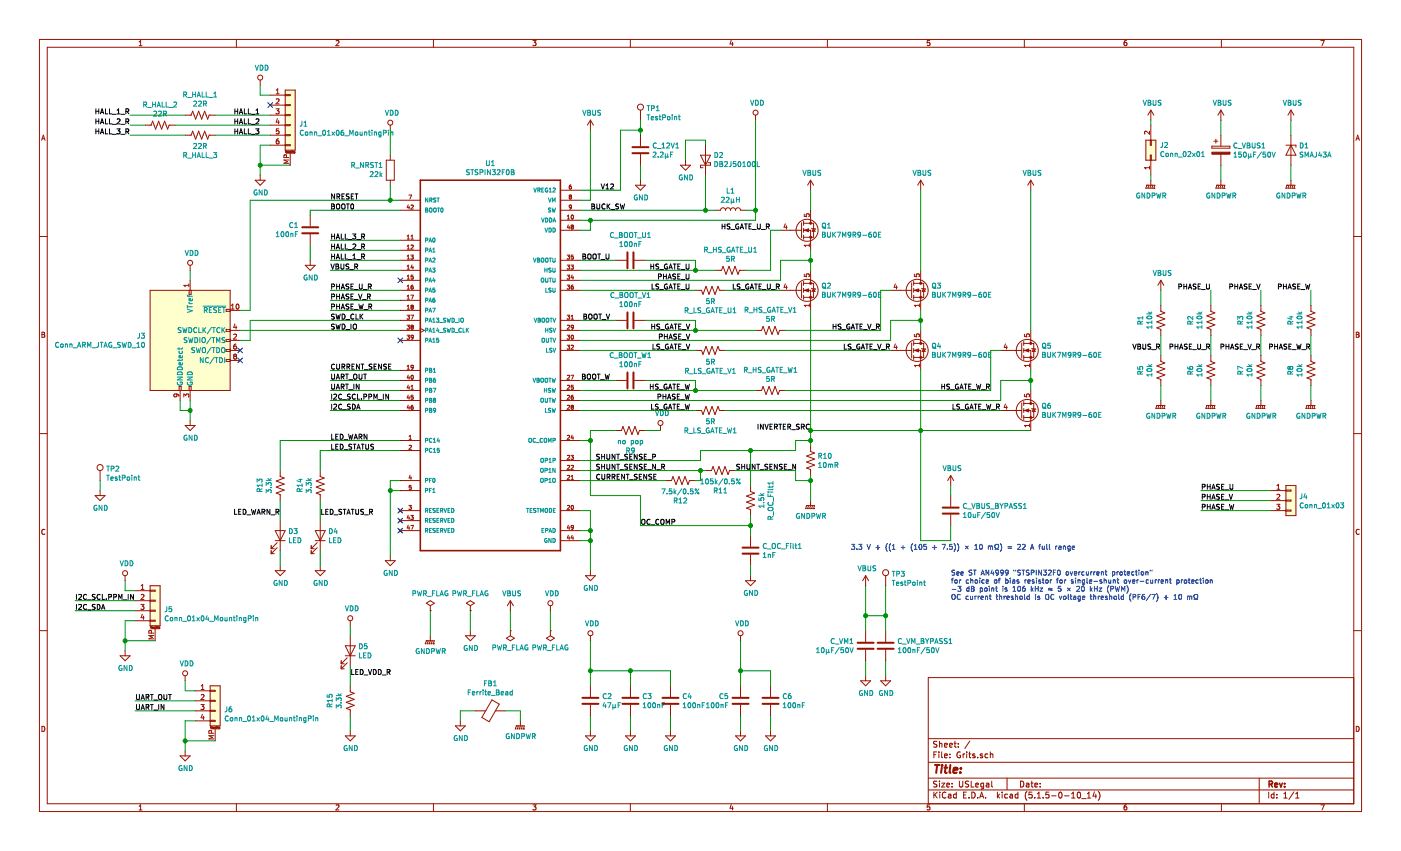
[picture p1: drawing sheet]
<svg xmlns="http://www.w3.org/2000/svg" width="356mm" height="216mm" viewBox="0 0 356 216" stroke-linecap="round" stroke-linejoin="round" font-family="sans-serif">
<path d="M0 0h355.6v215.9h-355.6z" fill-rule="evenodd" fill="#fff" stroke="#fff" stroke-width=".25"/>
<g fill="none" stroke="#981200" stroke-width=".25">
<path d="M10 10h335.6v195.9h-335.6zM12 12h331.6v191.9h-331.6zM35.3 11.6h.7M35.3 10.6l.4-.3v1.3M60 10v2M85.3 10.4l.5-.1 .2 .3-.8 1h.8M110 10v2M135.3 10.3h.7l-.4 .5 .4 .1v.6h-.7M135.3 11.5h.1M160 10v2M185.6 10.2l-.3 1h.8M185.9 10.7v.9"/>
<path d="M210 10v2M236 10.3h-.6l-.1 .6 .6-.1 .1 .7-.2 .1-.5-.1M260 10v2M285.9 10.3h-.4l-.1 .3-.1 .7 .2 .3 .5-.1-.1-.7h-.4l-.2 .2M310 10v2M335.3 10.3h.8l-.5 1.3M10.6 35.6l.4-1.3 .4 1.3M10.7 35.2h.6M36.8 31.8h1.6l.3-1.1 .8 2.1 .8-2.1 .7 2.1 .8-2.1 .7 2.1 .4-1h1.6M47 29.2h1.5l.4-1 .8 2 .7-2 .8 2 .7-2 .8 2 .4-1h1.5M47 34.3h1.5l.4-1 .8 2 .7-2 .8 2 .7-2 .8 2 .4-1h1.5M66 20.3v1.3"/>
<path d="M68.6 36.8h3.8M68.6 24.1h3.8M68.6 26.7h3.8M68.6 29.2h3.8M68.6 31.8h3.8M68.6 34.3h3.8M70.1 27.6h.7l-.4 .5 .4 .1v.5l-.2 .2-.5-.1M70.1 23.8h.7M70.1 22.9l.4-.4v1.3M70.1 25.2l.5-.1 .2 .3-.7 .9h.7M70.4 30.1l-.3 .9h.8M70.7 35.2h-.2a.79 .79 0 0 0-.1 1.3h.3l.1-.5-.2-.3-.5 .3"/>
<path d="M70.7 30.6v.8M70.8 32.7h-.6l-.1 .6 .5-.1 .2 .5-.2 .3-.5-.2M72.4 22.9h2.5v15.2h-2.5zM72.4 34.2h1.3v.2h-1.3M72.4 24h1.3v.3h-1.3M72.4 26.5h1.3v.3h-1.3M72.4 29.1h1.3v.2h-1.3M72.4 31.6h1.3v.3h-1.3M72.4 36.7h1.3v.3h-1.3M72.5 38.7v-.4l.1 .3 .1-.3v.4M72.7 40v-.6l-.5-.1-.1 .7h1.2M73 38.4l-.1 .3 .2-.2"/>
<path d="M73 38.4h.1M73 38.4l.1 .1M73.1 38.5h.1M73.2 38.4l.1 .3h.1M73.4 38.4v.3M73.6 38.4v.3M73.6 38.4l.1 .3M73.6 38.4v.1M73.7 38.9v3M73.9 38.4h.1M73.9 38.3l.1 .4M74.1 38.3v.1"/>
<path d="M74.1 38.4v.3M74.2 38.3l-.1 .1M74.3 38.7l.1-.3 .1 .3M74.8 38.4l-.1 .2 .1 .1M74.8 38.4v.1M74.8 38.4v.4l-2.2 .1M99.1 31.8v1.2M99.1 39.4v1.2M149.9 30.5l-.8 1.3M149.9 30.5v2.5M149.9 30.5l.7 1.3M162.6 27.9v2.6"/>
<path d="M162.6 34.3v2.8M162.6 39.1v2.8M177.8 39.4h2.5l-1.2 2.5zM179.1 36.8v7.7M191.8 29.2v1.3M290.8 35.6h2.6v5h-2.6zM291.8 33.3v.8l-.9-.8-.4 .2 .1 .5M292 35.6v1.2h.2v-1.2M292.1 27.9v2.6M292.1 31.8v3.8M292.1 27.9l-.8 1.3M292.1 27.9l.8 1.3"/>
<path d="M307.6 37.1h4.6v.5h-4.6zM308.1 35.8h1M308.6 35.3v1M309.9 27.9v2.6M309.9 34.3v2.8M309.9 39.1v2.8M309.9 27.9l-.8 1.3M309.9 27.9l.7 1.3M326.4 36.8h2.5v.5M327.7 36.8l1.2 2.6h-2.5zM327.7 27.9v2.6M327.7 34.3v7.6"/>
<path d="M327.7 27.9l-.8 1.3M327.7 27.9l.7 1.3M344.2 35.6l.4-1.3 .4 1.3M344.3 35.2h.6M10 60h2M64.8 45.7h2.5l-1.3 1.3zM66 44.5v1.2M73.3 40.6h-1.2l.9 .4-.9 .4h1.2M78.7 54.6v2.8M78.7 59.4v2.8M98 40.6h2.1v5.1h-2.1zM99.1 45.7v1.3"/>
<path d="M101.6 53.3h5.1M101.6 50.8h5.1M103.4 59.9l.2-.3v1.1M103.6 52l-.2 .7h.6M103.8 49.5h.7l-.5 1M103.8 52.4v.6M104.3 59.9l.3-.3v1.1M104.3 52.1l.4-.1 .2 .3-.6 .7h.6M142.2 55.9h5.1M142.2 53.3h5.1M142.2 58.4h5.1M142.2 48.3h5.1"/>
<path d="M142.2 50.8h5.1M144 55.6h.6M144 54.8l.3-.2v1M144.2 57.1l-.2 .7h.6M144.5 49.7h.1M144.5 57.4v.7M144.5 49.7l.2-.2 .4 .2M144.5 49.7l.2 .2M144.5 47.4v.1M144.6 47.4h-.1M144.7 49.9l-.2 .2 .2 .4 .4-.2-.2-.4M144.7 49.9h.2"/>
<path d="M145 57.3h.1M145 46.9l-.4 .1-.1 .4v.5h.5v-.5h-.4M145 57.3l.2 .2M145 57.3l.2-.2 .3 .2M145.1 54.6h.1a.49 .49 0 0 1 .4 .5 .49 .49 0 0 1-.5 .4l-.1-.3zM145.1 52.5l-.2 .1h-.4v-.5l.4-.1 .2 .2-.1 .6-.4 .2M145.1 49.7h.1M145.1 49.7l-.2 .2M145.2 57.5l-.2 .2 .2 .4 .3-.2-.2-.4M145.2 57.5h.1M145.5 57.3h.1M145.5 57.3l-.2 .2"/>
<path d="M161.3 47h2.5l-1.2 1.3zM162.6 45.7v1.3M172.7 41.9h2.6l-1.3 1.3zM174 40.6v1.3M179.7 41.3h.6v.6h-2.5v.6h.6M181.6 53.3h1.3a.63 .63 0 0 1 .6-.6 .63 .63 0 0 1 .7 .6 .63 .63 0 0 1 .6-.6 .63 .63 0 0 1 .6 .6 .63 .63 0 0 1 .7-.6 .63 .63 0 0 1 .6 .6 .63 .63 0 0 1 .6-.6 .63 .63 0 0 1 .7 .6h1.2M198.1 58.4h5.4M199.3 56.8l-.3 .9h.8M199.6 57.3v.8M203.5 56.5v3.8M204 58.4h1.7v5.1M204 56.1v1.1"/>
<path d="M204 57.9v1M204 59.7v1M204 56.6h2.5v3.6h-2.5M204.1 54.3v.6l.7 .1-.2-.5 .6-.3 .2 .3-.1 .5M205.7 45.7v2.6M205.7 53.3v3.3M205.7 45.7l-.7 1.3M205.7 45.7l.8 1.3M206 57.9l1 .3M206.5 58l.4 .7h-.8zM233.7 45.7v2.6M233.7 45.7l-.8 1.3"/>
<path d="M233.7 45.7l.7 1.3M261.6 45.7v2.6M261.6 45.7l-.7 1.3M261.6 45.7l.8 1.3M290.8 47.8h.1M291.1 47h.1M291.1 47h2l-.2 .8M291.1 47l-.3 .8M291.3 47.8h.1M291.6 47l-.3 .8M291.8 42.2v.7M291.8 42.5h-1.3l.4 .4"/>
<path d="M291.8 47.8h.1M292 40.6v-1.2h.2v1.2M292.1 40.6v3.9M292.1 45.7v1.3l-.3 .8M292.4 47.8h.1M292.6 47l-.2 .8M292.9 47.8h.1M308.6 47.8h.1M308.9 47h.1M308.9 47h2l-.3 .8M308.9 47l-.3 .8M309.1 47.8h.1"/>
<path d="M309.4 47l-.3 .8M309.6 47.8h.1M309.9 45.7v1.3l-.3 .8M310.1 47.8h.1M310.4 47l-.3 .8M310.6 47.8h.1M326.4 47.8h.1M326.6 47h.1M326.6 47h2.1l-.3 .8M326.6 47l-.2 .8M326.9 47.8h.1M327.2 47l-.3 .8"/>
<path d="M327.4 47.8h.1M327.7 45.7v1.3l-.3 .8M327.9 47.8h.1M328.2 47l-.3 .8M328.4 47.8h.1M343.6 60h2M38.1 73.7h20.3v25.4h-20.3zM47.9 72v.7M47.9 72.4h-1.2l.3 .3M48 73.7v1h.5v-1M48.3 67.3v1.3M48.3 71.1v2.6"/>
<path d="M58.4 78.7h2.6M58.4 78.5h-1v.5h1M58.7 78.4h.7M58.7 77.5l.4-.4v1.3M60 77.3l.2-.2a.62 .62 0 0 1 .5 .7 .62 .62 0 0 1-.6 .6l-.2-.5zM77.5 67.3h2.5l-1.3 1.3zM78.7 66v1.3M101.6 61h5.1M101.6 63.5h5.1M101.6 66h5.1M101.6 68.6h5.1M101.6 71.1h5.1"/>
<path d="M101.6 73.7h5.1M101.6 76.2h5.1M101.6 78.7h5.1M103.3 80h.6l-.3 .3 .3 .2v.4h-.6M103.4 60.7h.5M103.4 62.5l.2-.3v1M103.4 65l.2-.3v1M103.4 67.5l.2-.2v1M103.4 70.1l.2-.3v1M103.4 72.6l.2-.3v1.1M103.4 75.2l.2-.3v1M103.4 77.7l.2-.3v1"/>
<path d="M103.4 63.2h.5M103.4 65.7h.5M103.4 68.3h.5M103.4 70.8h.5M103.4 73.4h.5M103.4 75.9h.5M103.4 78.4h.5M104.3 64.7h.6l-.3 .4 .3 .2v.3h-.6M104.3 74.9h.7l-.5 1M104.3 80h.7l-.5 1M104.3 60.7h.6M104.3 62.3l.4-.1 .2 .3-.6 .7h.6"/>
<path d="M104.5 77.9l-.2-.3 .2-.2 .4 .2-.2 .3M104.5 77.9l-.2 .1 .1 .3 .4 .1M104.5 77.9h.2M104.6 67.2l-.3 .7h.7M104.7 77.9l.2 .1v.3M104.8 72.3l-.4 .3-.1 .6 .2 .2 .4-.1-.1-.5-.5 .1M104.8 67.6v.7M104.9 69.8h-.5l-.1 .5 .5-.1 .1 .5h-.6M104.9 78.3l-.1 .1M142.2 66h5.1M142.2 68.6h5.1M142.2 71.1h5.1"/>
<path d="M142.2 73.7h5.1M143.9 67.3h.7l-.4 .3 .4 .2-.1 .4h-.6M143.9 64.7h.7l-.4 .4 .4 .2-.1 .3h-.6M143.9 69.8h.7l-.4 .4 .4 .2-.1 .3h-.6M143.9 72.3h.7l-.4 .4 .4 .2-.1 .4h-.6M143.9 80h.7l-.4 .3 .4 .2-.1 .4h-.6M144.9 67.3h.6l-.3 .3 .3 .2v.4h-.6M145.2 69.8l-.2 .7h.6M145.4 72.3l-.4 .3v.6l.2 .2 .3-.1-.1-.5-.4 .1M145.4 70.1v.7M145.5 64.7h-.5v.5h.4l.1 .4h-.5M156.2 66h2.8"/>
<path d="M161 66h2.8M176.5 73.7h1.6l.3 1 .8-2.1 .8 2.1 .7-2.1 .8 2.1 .7-2.1 .4 1.1h1.6M181.6 68.6h1.5l.4-1 .8 2 .7-2 .8 2 .8-2 .7 2 .4-1h1.5M198.1 73.7h5.4M199.3 72l-.3 .9h.8M199.6 72.5v.8M203.5 71.8v3.8M204 73.7h1.7v5M204 71.9h2.5v3.5h-2.5M204 71.4v1M204 73.2v1M204 74.9v1"/>
<path d="M204.1 69.5v.6l.7 .1-.2-.5 .6-.2 .2 .2-.1 .5M205.4 77.5h-1.3l.4 .3M205.4 61.9v.7M205.4 77.1v.7M205.4 62.2h-1.3l.4 .4M205.7 68.6v3.3M206 73.2l1 .2M206.5 73.3l.4 .6h-.8zM226.1 73.7h5.3M227.3 72l-.3 .9h.7M227.6 72.5v.8M231.4 71.8v3.8"/>
<path d="M231.9 73.7h1.8v5M231.9 71.4v1M231.9 73.2v1M231.9 74.9v1M231.9 71.9h2.5v3.5h-2.5M232.1 69.5v.6l.6 .1-.1-.5 .5-.2 .3 .2-.2 .5M233.4 77.1v.7M233.4 77.5h-1.3l.3 .3M233.7 68.6v3.3M233.9 73.2l1.1 .2M234.4 73.3l.4 .6h-.7zM294.6 71.1v2.6"/>
<path d="M294.6 77.5v1.5l1.1 .4-2.1 .7 2.1 .8-2.1 .8 2.1 .7-2.1 .8 1 .4v1.5M294.6 71.1l-.7 1.3M294.6 71.1l.8 1.3M307.3 77.5v1.5l1.1 .4-2.1 .7 2.1 .8-2.1 .8 2.1 .7-2.1 .8 1 .4v1.5M320 77.5v1.5l1.1 .4-2.1 .7 2.1 .8-2.1 .8 2.1 .7-2.1 .8 1 .4v1.5M332.7 77.5v1.5l1.1 .4-2.1 .7 2.1 .8-2.1 .8 2.1 .7-2.1 .8 1 .4v1.5M10.6 84.3h.5l.2 .2-.2 .4 .3 .2-.2 .5h-.6zM10.6 84.9h.5M44.7 100l.2 .2v.4h-.7l-.1-.4 .3-.2 .9 .1 .1 .5M45.5 99.1v-1.1h.5v1.1M45.7 99.1v2.5M48 99.1v-1.1h.5v1.1"/>
<path d="M48.3 99.1v2.5M58.4 83.8h2.6M58.4 86.4h2.6M58.4 88.9h2.6M58.4 83.6h-1v.5h1M58.4 86.1h-1v.5h1M58.4 88.6h-1v.6h1M58.4 91.2h-1v.5h1M58.4 91.4h2.6M59.3 84.9l.5-.1 .2 .3-.7 .9h.7M59.6 90.4l-.3-.3 .3-.3 .4 .3-.2 .3M59.6 90.4l-.3 .2 .3 .5 .4-.2-.2-.5"/>
<path d="M59.6 90.4h.2M59.6 82.2l-.3 .9h.8M59.9 87.3h-.2a.79 .79 0 0 0-.1 1.3l.3-.1 .1-.5-.2-.2-.5 .2M59.9 82.7v.8M101.6 94h5.1M101.6 99.1h5.1M101.6 96.5h5.1M101.6 83.8h5.1M101.6 86.4h5.1M101.6 81.3h5.1M103.3 82.5h.6l-.3 .4 .3 .2v.3h-.6M103.3 85h.6l-.3 .4 .3 .2v.4h-.6"/>
<path d="M103.4 92.9l.2-.2v1M103.4 93.7h.5M103.6 95.2l-.2 .7h.6M103.6 97.7l-.2 .7h.6M103.8 95.5v.7M103.8 98.1v.7M104.3 98l.3-.3v1.1M104.3 98.8h.6M104.4 95.3l.2-.1a.49 .49 0 0 1 .3 .5 .49 .49 0 0 1-.4 .5l-.2-.4zM104.5 82.9l-.2-.2 .2-.2 .4 .2-.2 .2M104.5 82.9l-.2 .2 .1 .3 .4 .1M104.5 82.9h.2"/>
<path d="M104.7 82.9l.2 .2v.3M104.9 83.4l-.1 .1M104.9 85.5l-.2 .2-.3-.1v-.5l.3-.1 .2 .2v.6l-.5 .3M104.9 93.1l-.2 .2-.3-.1v-.5h.3l.2 .1v.6l-.5 .3M106.7 83.3l1 .5-1 .5M142.2 99.1h5.1M142.2 96.5h5.1M142.2 83.8h5.1M142.2 86.4h5.1M142.2 81.3h5.1M142.2 88.9h5.1M143.9 85h.7l-.4 .4 .4 .2-.1 .4h-.6"/>
<path d="M143.9 87.6h.7l-.4 .4 .4 .1-.1 .4h-.6M144 97.8l.4-.1 .2 .3-.7 .8h.7M144 82.6l.4-.1 .2 .3-.7 .7h.7M144 95.3l.4-.1 .2 .3-.7 .7h.7M144.9 95.2h.7l-.4 1M145 87.7l.3-.1 .2 .3-.6 .7h.6M145 80.2l.3-.2v1M145 81h.5M145.1 85.1l.1-.1a.49 .49 0 0 1 .4 .6 .49 .49 0 0 1-.5 .4l-.1-.3zM145.5 97.7h-.5v.5h.4l.1 .5h-.5M145.5 82.9l-.2 .2-.3-.1v-.4l.3-.1 .2 .2v.6l-.4 .2M156.2 96.5h2.8"/>
<path d="M156.2 81.3h2.8M161 96.5h2.8M161 81.3h2.8M176.5 88.9h1.6l.3 1 .8-2 .8 2 .7-2 .8 2 .7-2 .4 1h1.6M191.8 99.1h1.5l.4-1.1 .7 2.1 .8-2.1 .8 2.1 .7-2.1 .8 2.1 .4-1h1.5M191.8 83.8h1.5l.4-1 .7 2 .8-2 .8 2 .7-2 .8 2 .4-1h1.5M226.1 88.9h5.3M227.3 87.3l-.3 .8h.7M227.6 87.7v.9M231.4 87v3.8M231.9 88.9h1.8v5.1M231.9 87.1h2.5v3.6h-2.5"/>
<path d="M231.9 86.6v1M231.9 88.4v1M231.9 90.2v1M232.1 84.8v.6h.6l-.1-.4 .5-.3 .3 .3-.2 .4M233.4 92.7h-1.3l.3 .4M233.4 92.3v.8M233.7 83.8v3.3M233.9 88.4l1.1 .2M234.4 88.5l.4 .7h-.7zM254 88.9h5.3M255.2 87.3l-.3 .8h.8M255.5 87.7v.9"/>
<path d="M259.3 87v3.8M259.8 86.6v1M259.8 88.4v1M259.8 90.2v1M259.8 88.9h1.8v5.1M259.8 87.1h2.6v3.6h-2.6M260 84.8v.6h.6l-.1-.4 .6-.3 .2 .3-.1 .4M261.3 92.3v.8M261.3 92.7h-1.3l.4 .4M261.6 83.8v3.3M261.6 99.1v3.3M261.9 88.4l1 .2"/>
<path d="M262.4 88.5l.4 .7h-.8zM294.6 90.2v1.5l1.1 .4-2.1 .7 2.1 .8-2.1 .8 2.1 .7-2.1 .8 1 .4v1.5M307.3 90.2v1.5l1.1 .4-2.1 .7 2.1 .8-2.1 .8 2.1 .7-2.1 .8 1 .4v1.5M320 90.2v1.5l1.1 .4-2.1 .7 2.1 .8-2.1 .8 2.1 .7-2.1 .8 1 .4v1.5M332.7 90.2v1.5l1.1 .4-2.1 .7 2.1 .8-2.1 .8 2.1 .7-2.1 .8 1 .4v1.5M344.2 84.3h.5l.2 .2-.2 .4 .3 .2-.2 .5h-.6zM344.2 84.9h.5M10 110h2M25.4 119.4v2.5M46.7 100.7v-.7l.4 .4 .2-.4h.4l.2 .2-.1 .5M47 108h2.5l-1.2 1.2zM48.3 106.7v1.3"/>
<path d="M71.1 119.4v1.5l1 .4-2 .7 2 .8-2 .8 2 .7-2 .8 1 .4v1.5M81.3 119.4v1.5l1 .4-2 .7 2 .8-2 .8 2 .7-2 .8 1 .4v1.5M101.6 111.8h5.1M101.6 114.3h5.1M101.6 101.6h5.1M101.6 104.1h5.1M103.6 100.2l-.2 .7h.6M103.6 102.8l-.2 .7h.6M103.8 111.5h.6M103.8 110.7l.3-.3v1.1M103.8 113.1l.4-.1 .2 .3-.6 .7h.6M103.8 100.6v.7"/>
<path d="M103.8 103.2v.6M104.8 102.8l-.4 .2-.1 .6 .2 .2 .4-.1-.1-.4-.5 .1M104.9 100.3h-.5l-.1 .5 .5-.1 .1 .5h-.6M142.2 111.8h5.1M142.2 119.4h5.1M142.2 116.8h5.1M142.2 101.6h5.1M142.2 104.1h5.1M144 110.5l.4-.1 .2 .3-.7 .8h.7M144 100.4l.4-.1 .2 .3-.7 .7h.7M144 102.9l.4-.1 .2 .3-.7 .7h.7M144 115.6l.4-.1 .2 .3-.7 .7h.7"/>
<path d="M144 118.1h.4l.2 .2-.7 .8h.7M144.9 115.5h.6l-.3 .4 .3 .2v.3h-.6M145 118.1h.3l.2 .2-.6 .8h.6M145.2 103.3l-.2-.3 .2-.2 .3 .2-.2 .3M145.2 103.3l-.2 .1 .2 .4 .3-.2-.2-.3M145.2 103.3h.1M145.2 110.4l-.2 .7h.6M145.4 100.3l-.4 .2v.6l.2 .2 .3-.1-.1-.5-.4 .1M145.4 110.8v.7M156.2 109.2h1.5l.4-1 .8 2 .7-2 .8 2 .8-2 .7 2 .4-1h1.5M167.6 108v1.2M176.5 104.1h1.6l.3 1.1 .8-2.1 .8 2.1 .7-2.1 .8 2.1 .7-2.1 .4 1h1.6"/>
<path d="M179.1 119.4h1.5l.4-1 .7 2 .8-2 .8 2 .7-2 .8 2 .4-1h1.5M205.7 113v1.6l1.1 .3-2.1 .8 2.1 .8-2.1 .7 2.1 .8-2.1 .7 1 .4v1.6M254 104.1h5.3M255.2 102.5l-.3 .9h.8M255.5 103v.8M259.3 102.2v3.8M259.8 101.9v1M259.8 103.6v1M259.8 105.4v1M259.8 104.1h1.8v5.1M259.8 102.4h2.6v3.5h-2.6M260 100v.6l.6 .1-.1-.5 .6-.2 .2 .2-.1 .5"/>
<path d="M261.3 108h-1.3l.4 .3M261.3 107.6v.7M261.9 103.6l1 .3M262.4 103.8l.4 .6h-.8zM293.4 103.6h.1M293.6 102.9h.1M293.6 102.9l-.2 .7M293.6 102.9h2.1l-.3 .7M293.9 103.6h.1M294.1 102.9l-.2 .7M294.4 103.6h.1M294.6 101.6v1.3l-.2 .7"/>
<path d="M294.9 103.6h.1M295.2 102.9l-.3 .7M295.4 103.6h.1M306.1 103.6h.1M306.3 102.9h.1M306.3 102.9h2.1l-.3 .7M306.3 102.9l-.2 .7M306.6 103.6h.1M306.8 102.9l-.2 .7M307.1 103.6h.1M307.3 101.6v1.3l-.2 .7M307.6 103.6h.1"/>
<path d="M307.9 102.9l-.3 .7M308.1 103.6h.1M318.8 103.6h.1M319 102.9h.1M319 102.9h2.1l-.3 .7M319 102.9l-.2 .7M319.3 103.6h.1M319.5 102.9l-.2 .7M319.8 103.6h.1M320 101.6v1.3l-.2 .7M320.3 103.6h.1M320.6 102.9l-.3 .7"/>
<path d="M320.8 103.6h.1M331.5 103.6h.1M331.7 102.9h.1M331.7 102.9h2.1l-.3 .7M331.7 102.9l-.2 .7M332 103.6h.1M332.2 102.9l-.2 .7M332.5 103.6h.1M332.7 101.6v1.3l-.2 .7M333 103.6h.1M333.3 102.9l-.3 .7M333.5 103.6h.1"/>
<path d="M343.6 110h2M11.4 134.4a.58 .58 0 0 0-.8 .5 .58 .58 0 0 0 .8 .6M24.1 125.7h2.6l-1.3 1.3zM25.4 124.5v1.2M68.8 139.2h.8M68.8 138.4v.8M68.8 139.7v.8M69.9 137.2h2.5M69.9 134.6h2.5l-1.3 2.6zM70.4 138.9l-1.6 1.6M70.4 137.7l-1.6 1.5M71.1 132.1v7.6"/>
<path d="M79 138.4v.8M79 139.7v.8M79 139.2h.8M80 137.2h2.6M80 134.6h2.6l-1.3 2.6zM80.5 138.9l-1.5 1.6M80.5 137.7l-1.5 1.5M81.3 132.1v7.6M101.2 129.2l.8 .7M101.2 131.7l.8 .8M101.2 134.2l.8 .8M101.6 129.5h5.1"/>
<path d="M101.6 121.9h5.1M101.6 132.1h5.1M101.6 134.6h5.1M101.6 124.5h5.1M102 129.2l-.8 .7M102 131.7l-.8 .8M102 134.2l-.8 .8M103.6 130.7l-.2 .7h.6M103.6 133.3l-.2 .7h.6M103.8 128.2h.6l-.3 .4 .3 .2v.3h-.6M103.8 131.1v.7M103.8 133.6v.7"/>
<path d="M104.1 120.6l-.3 .7h.7M104.3 130.8h.6l-.3 .3 .2 .1M104.3 133.3h.7l-.5 1M104.3 120.9v.7M104.4 123.1h-.5l-.1 .5h.5l.1 .5h-.6M104.8 131.2h.1M104.9 131.2l-.1 .5h-.5M142.2 129.5h5.1M142.2 121.9h5.1M142.2 137.2h5.1M142.2 134.6h5.1M144 128.3l.4-.1 .2 .3-.7 .7h.7"/>
<path d="M144 120.7l.4-.1 .2 .3-.7 .7h.7M144.2 135.8l-.2 .7h.6M144.2 133.3l-.2 .7h.6M144.5 133.6v.7M144.5 136.2v.7M145 121.6h.5M145 120.9l.3-.3v1M145.1 128.3l.1-.1a.49 .49 0 0 1 .4 .5 .49 .49 0 0 1-.5 .5l-.1-.4zM145.2 135.8l-.2 .7h.6M145.4 136.2v.7M145.5 133.7l-.2 .2-.3-.1v-.4l.3-.1 .2 .2v.6l-.4 .2M168.9 121.9h1.5l.4-1 .8 2 .7-2 .8 2 .8-2 .7 2 .4-1h1.5"/>
<path d="M190.5 123.2v1.5l1 .4-2 .8 2 .7-2 .8 2 .7-2 .8 1 .4v1.5M190.5 135.9v2.8M204.5 129h.1M204.7 128.3h.1M204.7 128.3h2.1l-.3 .7M204.7 128.3l-.2 .7M205 129h.1M205.2 128.3l-.2 .7M205.5 129h.1M205.7 127v1.3l-.2 .7M206 129h.1M206.3 128.3l-.3 .7"/>
<path d="M206.5 129h.1M241.3 120.7v2.5M241.3 125.7v2.8M241.3 130.6v2.8M241.3 120.7l-.8 1.2M241.3 120.7l.8 1.2M322.6 129.5h3.8M322.6 124.5h3.8M322.6 127h3.8M324.1 127.9h.7l-.4 .5 .4 .2v.4l-.2 .2-.5-.1M324.1 124.1h.7M324.1 123.2l.4-.3v1.2"/>
<path d="M324.1 125.5l.5-.1 .2 .4-.7 .9h.7M326.4 123.2h2.5v7.6h-2.5zM326.4 124.3h1.3v.3h-1.3M326.4 126.9h1.3v.2h-1.3M326.4 129.4h1.3v.3h-1.3M345 134.4a.58 .58 0 0 0-.8 .5 .58 .58 0 0 0 .8 .6M10 160h2M31.8 146.1v1.2M34.3 149.9h3.8M34.3 152.4h3.8M34.3 154.9h3.8M34.3 157.5h3.8"/>
<path d="M35.8 153.3h.8l-.5 .5 .4 .2 .1 .4-.3 .2-.5-.1M35.8 149.5h.8M35.8 148.6l.4-.3v1.2M35.8 150.9l.5-.1 .3 .4-.8 .9h.8M36.1 155.8l-.3 .9h.8M36.4 156.3v.9M38.1 148.6h2.5v10.2h-2.5zM38.1 157.4h1.3v.2h-1.3M38.1 149.7h1.3v.3h-1.3M38.1 152.3h1.3v.2h-1.3M38.1 154.8h1.3v.3h-1.3M38.2 159.3v-.3l.1 .2 .1-.2v.3"/>
<path d="M38.4 159.5h2M38.6 159.2l.2-.1v.2zM38.8 159.1v.1M38.8 159.3h.1M38.9 159.1l.2 .2M39.1 159.1v.2M39.1 159.3h.1M39.3 159.1h.1v.2M39.3 159.1v.2M39.4 159.5v3.1M39.6 159.1h.1M39.7 159v.3"/>
<path d="M39.9 159.1v.2M39.9 159h-.1M39.9 159h.1M40 159.1h.2v.2M40 159.1v.2M40.5 159.3h-.1v-.2l.1 .3-.1 .1M68.8 140.5h.8M69.9 144.8h2.5l-1.3 1.3zM71.1 143.5v1.3M79 140.5h.8M80 144.8h2.6l-1.3 1.3zM81.3 143.5v1.3"/>
<path d="M88.9 157.5v1.3M97.8 142.2h2.5l-1.2 1.3zM99.1 141v1.2M108.2 153l1-.6 1 .6-1 .7zM109.2 154.9h.1M109.2 153.7v1.2M118.4 153l1-.6 1 .6-1 .7zM119.4 154.9h.1M119.4 153.7v1.2M129.5 152.4v2.5M129.5 152.4l-.7 1.3M129.5 152.4l.8 1.3"/>
<path d="M139.7 153.7v1.2M148.6 146.1h2.5l-1.2 1.2zM149.9 144.8v1.3M189.2 147.3h2.6l-1.3 1.3zM190.5 140.7v2.8M190.5 146.1v1.2M219.7 146.1v2.5M219.7 146.1l-.7 1.2M219.7 146.1l.8 1.2M224.8 146.1v2.5M343.6 160h2M30.5 166.4h2.5l-1.2 1.2z"/>
<path d="M31.8 165.1v1.3M38.4 160.6v-.6h-.5l-.1 .6h1.2M39 161.2h-1.2l.9 .5-.9 .4h1.2M47 171.5v1.2M49.5 175.3h3.8M49.5 177.8h3.8M51 178.7h.8l-.4 .5 .3 .2 .1 .4-.3 .2-.5-.1M51.1 174.9h.7M51.1 174l.3-.3v1.2M51.1 176.3l.4-.1 .3 .4-.8 .9h.8M53.3 174h2.6v10.2h-2.6zM53.3 175.1h1.3v.3h-1.3"/>
<path d="M53.3 177.7h1.3v.2h-1.3M86.6 167.6v.8M86.6 168.9v.8M86.6 169.7h.8M86.6 168.4h.8M87.6 166.4h2.6M87.6 163.8h2.6l-1.3 2.6zM88.1 168.1l-1.5 1.6M88.1 166.9l-1.5 1.5M88.9 161.3v7.6M88.9 174v1.5l1 .4-2 .8 2 .7-2 .8 2 .7-2 .8 1 .4v1.5M108 163.3h.1"/>
<path d="M108.2 162.6h.1M108.2 162.6l-.2 .7M108.2 162.6h2l-.2 .7M108.5 163.3h.1M108.7 162.6l-.2 .7M109 163.3h.1M109.2 161.3v1.3l-.2 .7M109.5 163.3h.1M109.7 162.6l-.2 .7M110 163.3h.1M118.1 161.3h2.6l-1.3 1.3zM119.4 160v1.3"/>
<path d="M124.9 177.6l1.8 1-2.5 4.5-1.9-1.1zM128.5 161.9l1-.6 1.1 .6-1.1 .7zM129.5 160h.1M129.5 160v1.3M138.7 161.9l1-.6 1 .6-1 .7zM139.7 160h.1M139.7 160v1.3M149.9 161.3v1.3M149.9 174v2.8M149.9 178.8v2.8M160 174v2.8M160 178.8v2.8"/>
<path d="M170.2 174v2.8M170.2 178.8v2.8M188 161.3v1.3M188 174v2.8M188 178.8v2.8M195.6 174v2.8M195.6 178.8v2.8M218.4 172.7h2.6l-1.3 1.3zM219.7 160v2.8M219.7 164.8v2.8M219.7 171.5v1.2M223.5 172.7h2.6l-1.3 1.3z"/>
<path d="M224.8 160v2.8M224.8 164.8v2.8M224.8 171.5v1.2M343.6 171.9h-108v32M10.6 184.3a.65 .65 0 0 1 .8 .6 .65 .65 0 0 1-.8 .7zM45.7 191.8h2.6l-1.3 1.2zM47 190.5v1.3M49.5 180.3h3.8M49.5 182.9h3.8M51.4 181.2l-.3 .9h.7M51.7 181.7v.9M53.3 182.8h1.3v.2h-1.3"/>
<path d="M53.3 180.2h1.3v.3h-1.3M53.4 184.7v-.3l.1 .2 .2-.2v.3M53.6 184.9h2M53.7 186l-.1-.6h-.5l-.1 .6h1.3M53.9 184.7h.1M54 184.5l-.1 .2M54 184.5v.2M54 184.5v.1M54 184.7h.1M54.2 184.5v.2M54.2 184.7h.1M54.3 186.6h-1.3l.9 .5-.9 .4h1.3"/>
<path d="M54.4 184.5l-.2 .2M54.5 184.5h.2v.2M54.5 184.5v.2M54.6 184.9v3.1M54.8 184.5h.2M54.9 184.4l.1 .3M55.1 184.4h.1M55.1 184.5v.2M55.3 184.5h.2v.2M55.3 184.5v.2M55.6 184.7h.1M55.6 184.9h.2"/>
<path d="M55.7 184.7h.1M55.8 184.5l-.2 .2M55.8 184.5h.1M55.8 184.5v.3M55.8 184.8v.1M87.6 186.7h2.6l-1.3 1.3zM88.9 185.4v1.3M115.6 184.2h2.5l-1.3 1.2zM116.8 182.9v1.3M120.7 180.3h2.5M125.7 180.3h2.6M130.8 184.9h.1"/>
<path d="M131.1 184.2h.1M131.1 184.2h2l-.3 .7M131.1 184.2l-.3 .7M131.3 184.9h.1M131.6 184.2l-.3 .7M131.8 184.9h.1M132.1 182.9v1.3l-.3 .7M132.3 184.9h.1M132.6 184.2l-.3 .7M132.8 184.9h.1M148.6 186.7h2.5l-1.2 1.3zM149.9 185.4v1.3"/>
<path d="M158.8 186.7h2.5l-1.3 1.3zM160 185.4v1.3M168.9 186.7h2.6l-1.3 1.3zM170.2 185.4v1.3M186.7 186.7h2.5l-1.2 1.3zM188 185.4v1.3M194.3 186.7h2.6l-1.3 1.3zM195.6 185.4v1.3M235.6 197.4h108M235.6 193.4h108M235.6 187.4h108M237 191.5h.5"/>
<path d="M237.7 190.8h-.7v1.5M237.8 198.2h-.7l-.1 .6a.63 .63 0 0 1 .7 .7l-.7 .1M237.8 188.1h-.7l-.1 .5a.63 .63 0 0 1 .7 .8l-.7 .1M238.3 190.8v.1M238.3 191.3v1M238.5 188.1v1.5M238.5 198.2v.1M238.5 198.7v1M238.5 188.7l.5-.1 .1 1M239 198.7h.8l-.8 1h.8M239 190.8v1.3l.2 .2M239.7 191.8l.7-.2v-.3h-.4l-.3 .2 .1 .7h.6"/>
<path d="M239.7 189.1l.7-.2v-.3h-.4l-.3 .2 .1 .7h.6M240.3 199.2l.7-.2-.1-.2-.4-.1-.2 .2 .1 .7h.5M241 189.1l.7-.2v-.3h-.5l-.2 .2 .1 .7h.6M241.1 192.1v.2M241.1 191.3v.2M241.7 199.5v.2M241.7 198.8v.1M242.2 188.6h.5M242.4 188.1v1.3l.3 .2M243.2 188.6v.2M243.2 189.4v.2M243.5 198.2v1.2l.3 .3h.3l.3-.3v-1.2"/>
<path d="M243.7 190.8a.68 .68 0 0 0-.8 .7 .68 .68 0 0 0 .9 .6v-.5h-.3M244.5 191.3v1M244.9 191.3l-.4 .2M245.4 190.8v.1M245.4 191.3v1M245.9 198.2h-.7l-.1 .6a.63 .63 0 0 1 .7 .7l-.8 .1M245.9 191.3h.5M246.1 190.8v1.3l.3 .2M246.2 188l-1.3 1.9M246.5 198.2v1.5h.7M247.4 191.3h-.3l-.2 .2v.2l.5 .1v.4h-.5M247.7 199.2l.7-.2-.1-.2-.4-.1-.2 .2v.7h.6"/>
<path d="M248.2 192.1v.2M249.4 191.3h-.4l-.2 .2 .1 .2 .5 .1v.4h-.6M249.7 198.8l-.5-.1-.3 .3 .2 .6h.6M249.7 198.7v1.2l-.3 .3-.4-.1M250.4 198.8h.5l.1 .9M250.7 191.3h-.4l-.3 .2 .1 .6 .6 .1M251 199l-.7 .3 .2 .4 .5-.1M251.4 191.4l.5-.1 .1 1M251.4 190.8v1.5M251.7 198.2v1.3l.2 .2M255.6 197.4v3M259 198.2a.75 .75 0 0 1 .9 .7 .75 .75 0 0 1-.9 .8z"/>
<path d="M260.5 198.8h.6l.1 .9M261.2 199l-.7 .3 .2 .4 .5-.1M261.7 198.7h.5M261.9 198.2v1.3l.3 .2M262.7 199.2l.7-.2-.1-.2-.4-.1-.2 .2v.7h.6M264 199.5v.2M264 198.8v.1M319.6 197.4v6.5M344.2 184.3a.65 .65 0 0 1 .8 .6 .65 .65 0 0 1-.8 .7zM35.3 204.5l.4-.3v1.3M35.3 205.5h.7M60 203.9v2"/>
<path d="M85.3 204.3l.5-.1 .2 .3-.8 1h.8M110 203.9v2M135.3 204.2h.7l-.4 .5 .4 .1v.6l-.2 .1-.5-.1M160 203.9v2M185.6 204.1l-.3 1h.8M185.9 204.6v.9M210 203.9v2M235.6 200.4h108M236 204.2h-.6l-.1 .6 .6-.1 .1 .7-.2 .1-.5-.1M237 201v1.5M237.2 201.6l.7 .9M237.9 201l-.9 .8"/>
<path d="M238.5 201v.1M238.5 201.5v1M240.1 201.1a.66 .66 0 0 0-.9 .6 .66 .66 0 0 0 .9 .6M240.7 201.6h.6l.1 .9M241.4 201.8l-.7 .3 .2 .4 .5-.1M242.7 201.6l-.4-.1-.3 .3 .1 .5 .6 .1M242.7 201v1.5M244.6 201.7h.5M245.3 201h-.7v1.5h.7M246 202.3v.2M246.7 201a.76 .76 0 0 1 .8 .7 .76 .76 0 0 1-.8 .8zM248.2 202.3v.2"/>
<path d="M248.7 202.5l.5-1.5 .5 1.5M248.8 202h.7M250.2 202.3v.2M253.2 201v1.5M253.3 201.9l.4 .6M253.7 201.5l-.5 .5M254.4 201v.1M254.4 201.5v1M255.7 201.6l-.4-.1-.3 .3 .1 .5 .6 .1M256.4 201.6h.5l.1 .9M257 201.8l-.7 .3 .2 .4 .5-.1M258.4 201.6l-.5-.1-.2 .3v.5l.7 .1"/>
<path d="M258.4 201v1.5M260 203.9v2M260.7 200.8a1.71 1.71 0 0 0 0 2.2M261.9 201h-.7l-.1 .7 .8-.1 .1 .2-.1 .5-.2 .2-.6-.2M262.6 202.3v.2M263.3 202.5h.8M263.3 201.4l.4-.4v1.5M264.8 202.3v.2M266.2 201h-.7l-.1 .7 .7-.1 .1 .7-.2 .2-.6-.2M266.9 201.9h1.2M268.9 201h.2a.8 .8 0 0 1 .5 .7 .8 .8 0 0 1-.5 .8 1 1 0 0 1-.2-1.5zM270.2 201.9h1.2"/>
<path d="M272 202.5h.8M272 201.4l.4-.4v1.5M273.6 201.1l.2-.1a.8 .8 0 0 1 .5 .7 .8 .8 0 0 1-.5 .8l-.4-.6zM274.6 202.6h1.1M276 202.5h.8M276 201.4l.4-.4v1.5M277.8 200.9l-.4 1.1h.9M278.1 201.5v1M278.8 200.8a1.71 1.71 0 0 1 0 2.2M285.9 204.2h-.4l-.1 .3-.1 .7 .2 .3 .5-.1-.1-.7h-.4l-.2 .2M310 203.9v2M322 201v1.5"/>
<path d="M323.4 201.6l-.5-.1-.2 .3 .1 .6h.6M323.4 201v1.5M324.1 202.3v.2M324.1 201.6v.1M325.9 202.5h.8M325.9 201.4l.4-.4v1.5M328.4 200.9l-1.2 1.9M328.9 202.5h.8M328.9 201.4l.4-.4v1.5M335.3 204.2h.8l-.5 1.3"/>
<circle cx="66" cy="19.7" r=".64"/>
<circle cx="99.1" cy="31.1" r=".64"/>
<circle cx="162.6" cy="27.2" r=".76"/>
<circle cx="191.8" cy="28.6" r=".64"/>
<circle cx="204.9" cy="58.4" r="2.79"/>
<circle cx="48.3" cy="66.7" r=".64"/>
<circle cx="204.9" cy="73.7" r="2.79"/>
<circle cx="232.8" cy="73.7" r="2.79"/>
<circle cx="232.8" cy="88.9" r="2.79"/>
<circle cx="260.7" cy="88.9" r="2.79"/>
<circle cx="25.4" cy="118.6" r=".76"/>
<circle cx="167.6" cy="107.3" r=".64"/>
<circle cx="260.7" cy="104.1" r="2.79"/>
<circle cx="31.8" cy="145.4" r=".64"/>
<circle cx="88.9" cy="156.8" r=".64"/>
<circle cx="139.7" cy="153" r=".64"/>
<circle cx="224.8" cy="145.3" r=".76"/>
<circle cx="47" cy="170.8" r=".64"/>
<circle cx="149.9" cy="160.7" r=".64"/>
<circle cx="188" cy="160.7" r=".64"/>
</g>
<path d="M322.1 199l.7-.1 .1-.6-.8-.1v1.5M322.5 199l.5 .7M323.6 199.2l.7-.2-.1-.2-.4-.1-.2 .2v.7h.6M324.8 198.7l.3 1 .4-1M326.1 199.5v.2M326.1 198.8v.1" fill="none" stroke="#981200" stroke-width=".38"/>
<g fill="none" stroke="#981200" stroke-width=".51">
<path d="M160.5 38.9h4.1M160.5 37.3h4.1M76.7 57.7h4.1M76.7 59.2h4.1M159.3 64v4.1M159.3 79.2v4.1M160.8 64v4.1M160.8 79.2v4.1M159.3 94.5v4.1M160.8 94.5v4.1M188.5 138.9h4M239.3 130.3h4"/>
<path d="M239.3 128.8h4M188.5 140.5h4M147.8 178.6h4.1M147.8 177h4.1M158 178.6h4.1M158 177h4.1M168.2 178.6h4M168.2 177h4M185.9 178.6h4.1M185.9 177h4.1M193.6 178.6h4M193.6 177h4"/>
<path d="M217.7 164.6h4M217.7 163.1h4M222.8 164.6h4M222.8 163.1h4M237.3 194.1h1.2M237.9 194.1l-.3 2M239 194.8l-.1 1.3M239.1 194.1v.2M239.7 194.8h.8M240.1 194.1l-.2 1.7 .4 .3M241.2 194.1l-.2 1.7 .3 .3M242 195.4l1-.2v-.4h-.6l-.3 .2-.1 1h.8"/>
<path d="M243.8 195.9l-.1 .2M243.9 194.8v.2"/>
</g>
<path d="M106.7 45.7h35.5v94h-35.5z" fill="none" stroke="#981200" stroke-width=".41"/>
<g fill="none" stroke="#009596" stroke-width=".25">
<path d="M64.8 16.5l.4 1.3 .4-1.3M66 16.5a.64 .64 0 0 1 .8 .7 .64 .64 0 0 1-.8 .6zM67.3 16.5a.64 .64 0 0 1 .7 .7 .64 .64 0 0 1-.7 .6zM36.5 26.5l.7-.1v-.4l-.7-.1v1.3M36.8 26.5l.4 .7M37.5 27.3h.9M38.7 26.5h.7M38.7 25.9v1.3M39 28.3l.5-.1 .3 .4-.8 .9h.8M39.4 25.9v1.3M39.9 27.2l.4-1.3 .4 1.3M40 26.8h.6"/>
<path d="M40.8 28.3h-.6M40.8 28.3h.1M40.9 28.3v.5l-.7 .7h.8M41.2 25.9v1.3h.6M41.5 28.9l.6-.1 .1-.5-.7-.1v1.3M41.8 28.9l.4 .6M42.2 25.9v1.3h.6M42.9 27.3h1M44.1 26l.5-.1 .2 .3-.8 1h.8M46.6 24l.7-.1v-.4l-.7-.2v1.3M46.6 39.4l.7-.1v-.5l-.7-.1v1.3M46.9 39.4l.5 .6"/>
<path d="M46.9 24l.5 .6M47.6 24.7h1M48.9 39.3h.7M48.9 23.3v1.3M48.9 38.7v1.3M48.9 24h.7M49.2 36.5l.4-.1 .3 .4-.8 .9h.8M49.2 25.8l.5-.1 .2 .3-.8 .9h.8M49.6 23.3v1.3M49.6 38.7v1.3M50 40l.4-1.3 .5 1.3M50 24.6l.4-1.3 .5 1.3"/>
<path d="M50.2 39.6h.6M50.2 24.3h.6M50.4 36.5l.5-.1 .2 .4-.8 .9h.8M50.4 25.8l.5-.1 .2 .3-.8 .9h.8M51.3 23.3v1.3h.6M51.3 38.7v1.3h.6M51.6 37.1l.6-.1 .1-.5-.7-.1v1.3M51.7 26.3h.6v-.5l-.6-.1v1.2M51.9 37.1l.5 .6M52 26.3l.4 .6M52.3 38.7v1.3h.6M52.3 23.3v1.3h.6"/>
<path d="M53.1 24.7h.9M54.2 38.7h.8l-.4 .5 .3 .1v.6l-.2 .1-.5-.1M54.3 24.6h.7M54.3 23.7l.3-.4v1.3M76.6 30.7v1l-.1 .3h-.3M77 33.2a.56 .56 0 0 0-.8 .5 .56 .56 0 0 0 .8 .5M77.2 32h.7M77.2 31.1l.3-.4v1.3M77.6 33.5l.5 .1-.1 .7h-.3l-.2-.2zM78.7 33.6l.5-.1v.8M78.7 33.5v.8M79.8 33.5v.8"/>
<path d="M79.8 33.6l.5-.1 .1 .8M80.7 34.4h1M82 33.2l.2-.2a.62 .62 0 0 1 .5 .7 .62 .62 0 0 1-.6 .6l-.2-.5zM83.1 34.3h.7M83.1 33.4l.4-.4v1.3M84.3 33.5l.6 .8M84.9 33.5l-.6 .8M85.5 33.2l.2-.2a.63 .63 0 0 1 .4 .7 .63 .63 0 0 1-.6 .6l-.2-.5zM87.1 33h-.2a.79 .79 0 0 0-.1 1.3l.4-.1v-.5l-.4-.2-.3 .3M87.5 34.4h1M88.8 34.3v-1.3l.4 1 .4-1v1.3M90.3 33.5l.5 .1-.1 .7h-.3l-.2-.2z"/>
<path d="M91.4 33.5v.8l.5-.1M91.9 33.5v.8M92.5 33.6l.5-.1 .1 .8M92.5 33.5v.8M93.5 33.5h.5M93.7 33v1.1l.3 .2M94.4 33v.2M94.4 33.5v.8M95 33.5v.8M95.1 33.5h.4l.1 .8M95.1 33.5l-.1 .1M96.7 34.3l-.5-.1v-.7h.5v1l-.2 .2h-.3"/>
<path d="M97.3 33.7h.6l.1-.5-.7-.2v1.3M97.8 28l.4 1.2 .4-1.2M98.6 33v.2M98.6 33.5v.8M99.1 28a.64 .64 0 0 1 .7 .6 .64 .64 0 0 1-.7 .6zM99.2 33.6l.5-.1v.8M99.2 33.5v.8M100.3 28a.64 .64 0 0 1 .7 .6 .64 .64 0 0 1-.7 .6zM147.9 28l.4 1.2 .4-1.2M149.2 28l.6 .1-.2 .5 .3 .2-.1 .4h-.6zM149.2 28.6h.4M150.4 28v1l.3 .2 .5-.2v-1"/>
<path d="M152.4 28l-.6 .1a.54 .54 0 0 0 .6 .7l-.1 .4h-.6M164.2 26.8h.7M164.2 29.1h.7M164.6 29.1v1.3M164.6 26.8v1.3M165.3 30l.6-.1-.1-.3h-.3l-.2 .1 .1 .7h.4M165.4 27.5l.6-.1v-.4l-.6-.2v1.3M165.8 38.7l.5-.1 .2 .3-.8 1h.8M166.6 27.2l.4-.4v1.3M166.6 36.4a.56 .56 0 0 0-.8 .5 .56 .56 0 0 0 .8 .5M166.6 28.1h.7M166.8 37.7h1"/>
<path d="M166.9 29.6h-.3l-.2 .2 .5 .4M166.9 30.2h.1M166.9 30.2l-.1 .2h-.4M167.1 39.7v.2M167.3 29.6h.5M167.5 29.1v1.1l.3 .2M167.6 38.7l.5-.1 .2 .3-.8 1h.8M168 37.5h.8M168 36.6l.4-.3v1.2M168.2 29.8l.6-.1 .1-.4-.7-.2v1.3M168.9 39.7l.1 .2 .5-.2M168.9 39v1.3"/>
<path d="M169.2 36.4l.5-.1 .3 .3-.8 .9h.8M169.5 39.7l.1 .2M169.5 39v.7M169.5 29.6h.3l.3 .2-.1 .6-.5-.1zM170.2 39.2h.4M170.3 36.3l.4 1.2 .5-1.2M170.6 29.1v.2M170.6 29.6v.8M170.8 38.6h-.6v1.3M171.2 29.7l.5-.1 .1 .8M171.2 29.6v.8M171.5 37.5h.8"/>
<path d="M171.5 36.6l.4-.3v1.2M172.2 29.6h.5M172.4 29.1v1.1l.3 .2M181.5 38.7a.64 .64 0 0 1 .7 .6 .64 .64 0 0 1-.7 .7zM182.7 38.8l.4-.1 .3 .3-.8 1h.8M190.5 25.4l.4 1.3 .4-1.3M191.8 25.4a.64 .64 0 0 1 .7 .7 .64 .64 0 0 1-.7 .6zM193 25.4a.64 .64 0 0 1 .8 .7 .64 .64 0 0 1-.8 .6zM290.1 25.4l.5 1.3 .4-1.3M291.4 25.4l.6 .2-.2 .4 .3 .3-.1 .3-.6 .1zM291.4 26h.4M292.7 25.4v1.1l.2 .2 .5-.2v-1.1"/>
<path d="M294.7 25.5l-.7 .1a.54 .54 0 0 0 .6 .6v.4h-.6M295.1 36.1v1l-.2 .3h-.3M295.4 38.6a.56 .56 0 0 0-.8 .5 .56 .56 0 0 0 .8 .5M295.6 36.3l.5-.2 .2 .4-.7 .9h.7M296 38.9h.3l.3 .2-.2 .6-.4-.1zM297.1 39l.5-.1 .1 .8M297.1 38.9v.8M298.3 39l.5-.1v.8M298.3 38.9v.8M299.1 39.9h1M300.4 38.6l.2-.1a.62 .62 0 0 1 .5 .6 .62 .62 0 0 1-.6 .6l-.2-.5zM301.5 38.6l.5-.1 .3 .3-.8 .9h.8"/>
<path d="M302.7 38.9l.7 .8M303.4 38.9l-.7 .8M303.9 38.5h.2a.62 .62 0 0 1 .4 .6 .62 .62 0 0 1-.6 .6l-.1-.5zM305 39.7h.7M305 38.8l.3-.3v1.2M307.9 25.4l.5 1.3 .4-1.3M309.2 25.4l.6 .2-.2 .4 .3 .3-.1 .3-.6 .1zM309.2 26h.4M310.5 25.4v1.1l.2 .2 .5-.2v-1.1M312.4 25.5l-.6 .1a.54 .54 0 0 0 .6 .6l-.1 .4h-.6M313.2 39.9h.7M313.2 38.9l.3-.3v1.3"/>
<path d="M314 36.4a.56 .56 0 0 0-.8 .5 .56 .56 0 0 0 .8 .5M314.2 37.7h1M315.1 38.6h-.6l-.1 .6 .2-.1 .5 .1v.5l-.2 .2-.5-.2M315.3 36.3l.4 1.2 .4-1.2M315.7 38.7l.2-.1a.62 .62 0 0 1 .5 .6 .62 .62 0 0 1-.6 .6l-.2-.4zM316.6 36.3l.6 .1-.2 .5 .3 .2-.1 .4h-.6zM316.6 36.9h.4M316.9 39.7l.1 .2 .5-.2M316.9 39v1.3M317.5 39.7l.2 .2M317.5 39v.7M317.8 36.3v1l.3 .2 .5-.2v-1"/>
<path d="M318.2 39.2h.4M318.8 38.6h-.6v1.3M319.8 36.3l-.6 .1a.54 .54 0 0 0 .6 .7l-.1 .4h-.6M320.2 38.5l-1.1 1.7M320.3 37.5h.7M320.3 36.6l.4-.3v1.2M321.2 38.6h-.6v.6l.4-.1 .3 .5-.3 .3-.4-.2M321.9 38.7l.2-.1a.63 .63 0 0 1 .4 .6 .63 .63 0 0 1-.6 .6l-.1-.4zM322.9 38.6l.4 1.3 .4-1.3M325.7 25.4l.4 1.3 .4-1.3M327 25.4l.6 .2-.2 .4 .3 .3-.1 .3-.6 .1zM327 26h.4"/>
<path d="M328.2 25.4v1.1l.3 .2 .5-.2v-1.1M330 36.3a.64 .64 0 0 1 .8 .6 .64 .64 0 0 1-.8 .6zM330.2 25.5l-.6 .1a.54 .54 0 0 0 .6 .6l-.1 .4h-.6M330.7 38.7h-.6l-.1 .4a.5 .5 0 0 1 .5 .2 .5 .5 0 0 1 .1 .5h-.6M331.2 37.5h.8M331.2 36.6l.4-.3v1.2M331.2 39.9v-1.3l.5 .9 .4-.9v1.3M332.5 39.9l.4-1.3 .5 1.3M332.6 39.5h.7M334.1 38.6v1.1l-.4 .2M335 38.5l-.3 .9h.8M335.3 39v.9"/>
<path d="M335.8 38.6h.8l-.4 .5 .4 .1v.5l-.2 .2-.6-.2M337 39.9l.4-1.3 .4 1.3M337.1 39.5h.6M47.6 40.1h1M53.1 40.1h.9M65.2 48.3a.57 .57 0 0 0-.7 .5 .57 .57 0 0 0 .8 .5v-.4h-.3M66.5 48.2v1.3l-.7-1.3v1.3M67.1 48.2a.64 .64 0 0 1 .7 .6 .64 .64 0 0 1-.7 .7zM70.1 59.1l.4-.3v1.2M71.5 58.9l.1-.1a.62 .62 0 0 1 .5 .6 .62 .62 0 0 1-.6 .6l-.2-.4zM72.7 58.9l.1-.1a.63 .63 0 0 1 .5 .6 .63 .63 0 0 1-.6 .6l-.2-.4zM73.8 59.3h.5v.7"/>
<path d="M73.8 59.2v.8M74.3 56.6a.56 .56 0 0 0-.8 .5 .56 .56 0 0 0 .8 .5M74.8 57.7h.7M74.8 56.8l.4-.3v1.2M75 59.4h.4M75.6 58.8h-.6v1.2M89.3 41.9l.6-.1v-.4l-.6-.2v1.3M89.6 41.9l.4 .6M90.2 42.6h1M92.2 41.2v1.3l-.7-1.3v1.3M93.1 41.9l.5 .6M93.4 41.8l-.6 .1"/>
<path d="M93.5 41.8l-.1-.5-.6-.1v1.3M93.5 41.8h-.1M94 43.7l.5-.2 .2 .4-.8 .9h.8M94.8 41.3h-.6l-.1 .4a.5 .5 0 0 1 .5 .2 .5 .5 0 0 1 0 .5h-.5M95.1 41.2h.8M95.2 43.7l.5-.2 .2 .4-.8 .9h.8M95.5 41.2v1.3M96.2 42.5h.8M96.2 41.6l.4-.4v1.3M96.5 43.5v1.3M96.6 44.3l.4 .5M97 44l-.5 .5"/>
<path d="M108 52.8l.5 .2-.2 .3 .3 .3-.2 .2h-.4zM108 53.3h.3M108.6 50.2v1.1l-.6-1.1v1.1M109 52.9l.2-.1 .4 .1 .1 .5-.3 .4-.4-.2zM109.1 50.8l.5-.1v-.4l-.5-.1v1.1M109.3 50.8l.4 .5M110.5 50.8l.1 .1M110.6 50.9l-.1 .3h-.5M110.6 50.3l-.4-.1-.2 .2 .1 .3 .4 .1M110.9 50.2h.6M111 52.8h.6M111.2 50.2v1.1"/>
<path d="M111.3 52.8v1M112 52.9a.43 .43 0 0 1 .5 .4 .43 .43 0 0 1-.5 .4zM112.3 52.8v.1M119.1 43.1h-.6v.4a.5 .5 0 0 1 .5 .2 .5 .5 0 0 1 0 .6h-.6M119.5 43.1h.7M119.9 43.1v1.2M121.3 43.1h-.6v.4a.5 .5 0 0 1 .5 .2 .5 .5 0 0 1 0 .6h-.6M121.8 43.7h.7v-.5l-.7-.1v1.2M123.1 43.1v1.2M123.5 40.7v1.1l.2 .2 .5-.2v-1.1M124.5 43.1v1.2l-.8-1.2v1.2M124.7 42h.8"/>
<path d="M124.7 41.1l.4-.4v1.3M124.9 43.1h.8l-.4 .4 .4 .2v.4l-.2 .2-.6-.1M126.2 43.2l.5-.1 .2 .3-.8 .9h.8M127.5 43.7h.4M128.1 43.1h-.6v1.2M128.7 43.1h.1a.62 .62 0 0 1 .5 .6 .62 .62 0 0 1-.6 .6l-.2-.5zM129.8 43.1l.6 .1-.2 .5 .3 .2-.1 .4h-.6zM129.8 43.7h.4M135.5 47.7l.3 1 .3-1M136.5 48.2h.5v-.4l-.5-.1v1M136.7 48.2l.4 .5M137.5 55.3l.3 1 .3-1"/>
<path d="M137.5 48.2h.3M138 47.7h-.5v1h.5M138.3 57.9l.4 1 .3-1M138.5 55.3a.51 .51 0 0 1 .6 .5 .51 .51 0 0 1-.6 .5zM139 47.8a.46 .46 0 0 0-.6 .4 .46 .46 0 0 0 .6 .4v-.3h-.2M139.2 50.2l.3 1.1 .4-1.1M139.3 57.9a.51 .51 0 0 1 .6 .5 .51 .51 0 0 1-.6 .5zM139.4 48l.3-.3v1M139.4 48.7h.6M139.5 55.3a.51 .51 0 0 1 .6 .5 .51 .51 0 0 1-.6 .5zM139.8 52.8l-.6 .1a.42 .42 0 0 0 .5 .5v.3h-.5M140.1 52.8l.3 1 .2-.7 .1 .7 .3-1"/>
<path d="M140.2 51.3v-1.1l.4 .8 .3-.8v1.1M140.4 56.3l.3-1 .3 1M140.4 47.8l.3-.1 .2 .3-.6 .7h.6M140.4 57.9a.51 .51 0 0 1 .6 .5 .51 .51 0 0 1-.6 .5zM140.5 56h.4M155.7 59.1a.55 .55 0 0 0-.8 .5 .55 .55 0 0 0 .8 .5M157.2 59.6h.5M157.2 59l.6 .1-.1 .5 .3 .2-.2 .4-.6 .1zM158.5 59.2l.3-.2 .4 .2 .1 .6-.2 .4-.6-.1zM159.8 59.2l.3-.2 .5 .2v.6l-.2 .4-.6-.1zM161 59h.7M161.3 59v1.3"/>
<path d="M161.7 49.5a.57 .57 0 0 0-.7 .6 .57 .57 0 0 0 .8 .5v-.4h-.3M163 49.5v1.2l-.7-1.2v1.2M163.1 59v1l.2 .3 .5-.3v-1M163.7 49.5a.64 .64 0 0 1 .7 .6 .64 .64 0 0 1-.7 .6zM164.4 59.3l.3-.3v1.3M173.1 44.5a.57 .57 0 0 0-.7 .5 .57 .57 0 0 0 .8 .5v-.4h-.2M174.5 44.4v1.2l-.8-1.2v1.2M175.1 44.4a.64 .64 0 0 1 .7 .6 .64 .64 0 0 1-.7 .6zM181.4 41a.64 .64 0 0 1 .8 .6 .64 .64 0 0 1-.8 .7zM182.7 41l.6 .1-.2 .5 .3 .2-.1 .4-.6 .1zM182.7 41.6h.4M183.1 50.2l.5-.2 .2 .4-.7 .9h.7"/>
<path d="M183.9 41.1l.5-.1 .2 .4-.7 .9h.7M184.3 50.2l.5-.2 .2 .4-.7 .9h.7M184.6 47.7v1.3h.6M185.5 41v1.1l-.4 .2M185.5 49h.8M185.5 48.1l.4-.4v1.3M185.6 51.1l.2 .2 .4-.2M185.6 50.5v1.2M186.2 51.1l.2 .2M186.2 50.5v.6M186.8 41h-.6l-.1 .6 .2-.1 .5 .1v.5l-.2 .2-.5-.2M186.9 50v1.3"/>
<path d="M186.9 50.6h.8M187.4 41.1l.2-.1a.62 .62 0 0 1 .5 .7 .62 .62 0 0 1-.6 .5l-.2-.4zM187.7 50v1.3M188.5 41.4l.4-.4v1.3M188.5 42.3h.7M189.8 41.1l.2-.1a.62 .62 0 0 1 .5 .6 .62 .62 0 0 1-.6 .6l-.2-.4zM191.1 41.1l.1-.1a.62 .62 0 0 1 .5 .7 .62 .62 0 0 1-.6 .5l-.2-.4zM192.2 41v1.3h.6M203.8 43.2l.4 1.3 .4-1.3M205.1 43.2l.6 .1-.2 .5 .3 .2-.1 .4-.6 .1zM205.1 43.8h.4M206.3 43.2v1l.3 .3 .4-.3v-1"/>
<path d="M208.3 43.3h-.7a.54 .54 0 0 0 .7 .7l-.1 .4h-.6M208.8 56.8l.2-.2 .5 .2 .1 .6-.2 .4-.6-.1zM208.8 58.9l.6 .1-.2 .5 .3 .2-.1 .4-.6 .1zM208.8 59.5h.4M209 57.6l.6 .4M210 57.9h.8M210 58.9v1l.3 .3 .5-.3v-1M210 56.9l.4-.3v1.3M211.4 58.9v1.3M211.6 59.5l.5 .7M212.1 58.9l-.7 .7M212.5 58.9h.9l-.6 1.3"/>
<path d="M216 59.5l-.3 .2-.3-.1-.1-.6 .4-.1 .3 .3-.1 .7-.2 .2-.3 .1M216.5 59.6l.6-.1 .1-.5-.7-.1v1.3M216.8 59.6l.4 .6M218.4 59.5l-.2 .2-.4-.1v-.6l.4-.1 .2 .3v.7l-.6 .3M219 59.7h1M221.1 58.9l-.4 .1-.2 .5 .1 .5 .5 .1 .1-.2-.1-.4-.4-.1-.2 .2M221.8 59l.2-.1a.62 .62 0 0 1 .5 .7 .62 .62 0 0 1-.6 .5l-.2-.4zM223 59.5h.4M223.6 58.9h-.6v1.3h.6M231.7 43.2l.5 1.3 .4-1.3M233 43.2l.6 .1-.2 .5 .3 .2-.1 .4-.6 .1zM233 43.8h.4"/>
<path d="M234.3 43.2v1l.2 .3 .5-.3v-1M236.2 43.3h-.6a.54 .54 0 0 0 .6 .7l-.1 .4h-.6M259.7 43.2l.4 1.3 .4-1.3M260.9 43.2l.6 .1-.1 .5 .2 .2-.1 .4-.6 .1zM260.9 43.8h.5M262.2 43.2v1l.2 .3 .5-.3v-1M264.2 43.3h-.7a.54 .54 0 0 0 .6 .7v.4h-.6M289.2 49a.57 .57 0 0 0-.7 .6 .57 .57 0 0 0 .8 .5v-.4h-.2M290.6 49v1.2l-.8-1.2v1.2M291.2 49a.64 .64 0 0 1 .7 .6 .64 .64 0 0 1-.7 .6zM292.4 49.6h.6l.1-.5-.7-.1v1.2M293.6 49l.3 1.2 .2-.9 .3 .9 .3-1.2"/>
<path d="M295.2 49.6h.6v-.5l-.6-.1v1.2M295.5 49.6l.4 .6M307 49a.57 .57 0 0 0-.7 .6 .57 .57 0 0 0 .8 .5v-.4h-.3M308.3 49v1.2l-.7-1.2v1.2M308.9 49a.64 .64 0 0 1 .8 .6 .64 .64 0 0 1-.8 .6zM310.2 49.6h.6l.1-.5-.7-.1v1.2M311.4 49l.3 1.2 .2-.9 .2 .9 .3-1.2M312.9 49.6h.6l.1-.5-.7-.1v1.2M313.2 49.6l.5 .6M324.8 49a.57 .57 0 0 0-.8 .6 .57 .57 0 0 0 .8 .5v-.4h-.2M326.1 49v1.2l-.7-1.2v1.2M326.7 49a.64 .64 0 0 1 .8 .6 .64 .64 0 0 1-.8 .6z"/>
<path d="M328.6 49.6h-.6M328.7 49.5l-.1-.5h-.6v1.2M328.7 49.5l-.1 .1M329.1 49l.3 1.2 .3-.9 .2 .9 .3-1.2M330.7 49.6h.6l.1-.5-.7-.1v1.2M331 49.6l.4 .6M47 63.5l.4 1.3 .4-1.3M47.6 78.4l1.2 .4-1.2 .5M47.6 74.9l.1 .3h1.1M47.6 77.5v.7M47.6 77.8h1.2M48 77h.8"/>
<path d="M48 76.7l.2 .3M48 74.9v.4M48.3 63.5a.64 .64 0 0 1 .7 .7 .64 .64 0 0 1-.7 .6zM48.8 75.8v.3l-.2 .2h-.6v-.5l.3-.1 .1 .6M49.5 63.5a.64 .64 0 0 1 .7 .7 .64 .64 0 0 1-.7 .6zM51.6 77.7h5.7M51.9 78.7l.6-.1v-.4l-.6-.2v1.3M52.2 78.7l.4 .6M53.1 78.6h.5M53.7 78h-.6v1.3h.6M55 78.1l-.7 .1a.54 .54 0 0 0 .6 .6l-.1 .4h-.6M55.5 78.6h.4"/>
<path d="M56.1 78h-.6v1.3h.6M56.5 78h.7M56.8 78v1.3M70.1 60h.7M77.9 69.9a.57 .57 0 0 0-.7 .5 .57 .57 0 0 0 .8 .5v-.4h-.3M79.2 69.8v1.2l-.7-1.2v1.2M79.8 69.8a.64 .64 0 0 1 .7 .6 .64 .64 0 0 1-.7 .6zM108 60.9h.5v-.4l-.5-.1v1M108 63.5l.5-.1v-.4l-.5-.1v1.1M108 66h.5v-.4l-.5-.1v1M108 68.6l.5-.1v-.4l-.5-.1v1M108 71.1l.5-.1v-.4h-.5v1"/>
<path d="M108 73.6h.5v-.4l-.5-.1v1M108 76.2l.5-.1v-.4l-.5-.1v1.1M108 78.7h.5v-.4l-.5-.1v1M108.9 61.4l.3-1 .4 1M108.9 64l.3-1.1 .4 1.1M108.9 66.5l.3-1 .4 1M108.9 69l.3-1 .4 1M108.9 71.6l.3-1 .4 1M108.9 74.1l.3-1 .4 1M108.9 76.7l.3-1.1 .4 1.1M108.9 79.2l.3-1 .4 1M109 61.1h.5"/>
<path d="M109 63.7h.5M109 66.2h.5M109 68.7h.5M109 71.3h.5M109 73.8h.5M109 76.4h.5M109 78.9h.5M109.8 68h.6l-.3 .4 .3 .2v.3h-.6M109.8 78.2h.7l-.5 1M109.8 65.6l.4-.1 .2 .3-.6 .7h.6M109.8 64h.6M109.8 63.2l.3-.3v1.1"/>
<path d="M109.9 60.5a.43 .43 0 0 1 .5 .4 .43 .43 0 0 1-.5 .4zM110.1 70.5l-.3 .7h.7M110.3 60.5h.1M110.3 70.9v.7M110.3 75.6l-.4 .3-.1 .6 .2 .2 .4-.1-.1-.5-.5 .1M110.4 73.1h-.5l-.1 .5 .5-.1 .1 .5h-.6M135.4 65.5l.3 1 .4-1M136.4 65.5l.5 .2-.2 .3 .3 .3-.2 .2h-.4zM136.4 66h.3M137.4 65.6l.2-.1 .4 .1-.1 .8-.5-.1zM137.4 70.7l.2-.1 .4 .1-.1 .8-.5-.1zM138.3 68.5h.6"/>
<path d="M138.3 68v1M138.5 65.6l.2-.1 .4 .1-.1 .8-.5-.1zM138.5 70.6v.8l.2 .2 .4-.2v-.8M138.5 73.1v1h.5M138.9 68v1M139.4 65.5h.6M139.4 70.6h.6M139.7 65.5v1M139.7 70.6v1M139.9 68.1h-.6a.42 .42 0 0 0 .5 .5v.4h-.5M139.9 73.2h-.6a.42 .42 0 0 0 .5 .5v.4h-.5M140.3 65.5v.8l.2 .2 .4-.2v-.8"/>
<path d="M140.3 68v.8l.2 .2 .4-.2v-.8M140.3 73.1v.8l.2 .2 .4-.2v-.8M140.3 70.6v.8l.2 .2 .4-.2v-.8M155.8 74.3a.56 .56 0 0 0-.8 .6 .56 .56 0 0 0 .8 .5M156 60.4h.9M156.1 75.6h1M157.3 62.6h.7M157.3 61.6l.4-.3v1.3M157.3 76.9l.4-.4v1.3M157.3 77.8h.7M157.4 74.8h.4M157.4 74.2l.6 .1v.4l-.2 .1 .3 .3-.1 .3-.6 .1z"/>
<path d="M158.6 74.4l.3-.2 .4 .2 .1 .7-.2 .3-.3 .1-.3-.2zM158.7 61.4l.1-.1a.62 .62 0 0 1 .5 .7 .62 .62 0 0 1-.6 .5l-.2-.4zM158.7 76.7l.1-.2a.62 .62 0 0 1 .5 .7 .62 .62 0 0 1-.6 .6l-.2-.5zM159.9 61.4l.1-.1a.63 .63 0 0 1 .5 .7 .63 .63 0 0 1-.6 .5l-.2-.4zM159.9 76.7l.1-.2a.63 .63 0 0 1 .5 .7 .63 .63 0 0 1-.6 .6l-.2-.5zM159.9 74.4l.3-.2 .5 .2v.7l-.1 .3-.7-.1zM161 61.7v.9M161 77v.8M161 61.9l.5-.1v.8M161 77.1l.5-.1v.8M161.1 74.2h.7M161.5 74.2v1.3"/>
<path d="M161.8 60.4h1M162 75.6h.9M162.2 61.9h.4M162.2 77.1h.4M162.8 61.3h-.6v1.3M162.8 76.5h-.6v1.3M163 74.2l.5 1.3 .4-1.3M164.2 74.6l.4-.4v1.3M164.2 75.5h.8M164.4 60.3h.7M173.9 78.7h.6l.1-.5-.7-.1v1.3M174.2 78.7l.5 .7"/>
<path d="M174.9 79.5h.9M176.2 78.1v1.3h.6M177.9 78.2h-.7v.4a.5 .5 0 0 1 .5 .2 .5 .5 0 0 1 0 .5h-.6M178.1 79.5h1M178.8 63.4l.7-.1v-.5l-.7-.1v1.3M179.1 63.4l.5 .6M179.8 64.1h1M180 75.8h-.6l-.1 .6 .5-.1 .3 .5-.3 .2-.5-.1M180 78.2a.57 .57 0 0 0-.7 .5 .57 .57 0 0 0 .8 .5v-.4h-.3M180.4 79.4l.5-1.3 .4 1.3M180.6 79h.6M180.6 76.4h.6l.1-.5-.7-.1v1.2"/>
<path d="M180.9 76.4l.4 .6M181.1 62.7v1.3M181.1 63.3h.7M181.5 78.1h.8M181.8 62.7v1.3M181.9 78.1v1.3M182.7 78.7h.4M183.1 62.8h-.6l-.1 .4a.5 .5 0 0 1 .5 .2 .5 .5 0 0 1 .1 .5h-.7M183.3 78.1h-.6v1.3h.6M183.3 64.1h1M183.5 79.5h1M184.8 78.1v1l.2 .3 .5-.3v-1"/>
<path d="M185.1 65h-.6l-.1 .6 .5-.1 .2 .6-.2 .2-.5-.1M185.3 62.8a.57 .57 0 0 0-.8 .6 .57 .57 0 0 0 .8 .5v-.4h-.2M185.7 64l.4-1.3 .4 1.3M185.7 65.7l.6-.1v-.4l-.6-.2v1.3M185.8 63.6h.6M186 65.7l.4 .6M186.1 79.4h.7M186.1 78.4l.3-.3v1.3M186.8 62.7h.7M187.1 62.7v1.3M187.9 63.3h.4M188.5 62.7h-.6v1.3h.6"/>
<path d="M188.8 64.1h.9M189.1 78.6h.6l.1-.5-.7-.1v1.2M189.4 78.6l.5 .6M190 62.7v1.1l.3 .2 .5-.2v-1.1M190.1 79.4h1M191.3 64h.7M191.3 63.1l.4-.4v1.3M191.4 78v1.2M191.4 78.6h.7M192.1 78v1.2M193.4 78l-.7 .1a.54 .54 0 0 0 .6 .6l-.1 .5h-.6M193.6 79.4h1"/>
<path d="M195.5 78a.57 .57 0 0 0-.7 .6 .57 .57 0 0 0 .8 .5v-.4h-.2M196 79.2l.4-1.2 .4 1.2M196.1 78.9h.6M197.1 78h.7M197.4 78v1.2M198.2 78.6h.4M198.8 78h-.6v1.2h.6M199 79.4h1M200.1 78l.5 1.2 .4-1.2M201.3 78.3l.4-.3v1.2M201.3 79.2h.8M208.8 72l.2-.2 .5 .2 .1 .7-.2 .4-.6-.2z"/>
<path d="M208.8 74.1l.6 .2-.2 .5 .3 .2-.1 .4h-.6zM208.8 74.8h.4M209 72.8l.6 .4M210 72l.5-.2 .3 .4-.8 .9h.8M210 74.1v1.1l.3 .2 .5-.2v-1.1M211.4 74.1v1.3M211.6 74.7l.5 .7M212.1 74.1l-.7 .8M212.5 74.1h.9l-.6 1.3M213.8 60.2v-1.3l.5 .9 .4-.9v1.3M213.8 75.4v-1.3l.5 1 .4-1v1.3M215.9 74.2l-.6 .1-.1 .4 .3 .2 .5-.2"/>
<path d="M215.9 74.2v.1M215.9 74.3v.8l-.2 .3h-.3M216.8 74.8l.4 .6M217.1 74.2l-.6-.1v1.3M217.1 74.2l.1 .1M217.2 74.3l-.1 .5h-.6M218.4 74.7l-.2 .2h-.4v-.6l.4-.2 .2 .3v.7l-.6 .3M219 74.9h1M221.1 74.1l-.4 .1-.2 .5 .1 .6 .5 .1 .1-.2-.1-.5-.4-.1-.2 .3M221.8 74.3l.2-.2a.62 .62 0 0 1 .5 .7 .62 .62 0 0 1-.6 .6l-.2-.5zM222.3 74.2v.1M223 74.8h.4"/>
<path d="M223.6 74.1h-.6v1.3h.6M236.7 72l.3-.2 .4 .2 .1 .7-.2 .4-.6-.2zM236.7 74.1l.6 .2-.2 .5 .3 .2-.1 .4h-.6zM236.7 74.8h.4M236.9 72.8l.7 .4M237.9 71.8h.8l-.4 .5 .4 .1v.6l-.2 .1-.6-.1M238 74.1v1.1l.2 .2 .5-.2v-1.1M239.3 74.1v1.3M239.5 74.7l.5 .7M240 74.1l-.7 .8M240.5 74.1h.8l-.5 1.3M241.8 75.4v-1.3l.4 1 .4-1v1.3"/>
<path d="M243.9 74.7l-.2 .2h-.4l-.1-.6 .5-.2 .2 .3-.1 .7-.1 .3h-.4M244.5 74.8h.6v-.5l-.6-.2v1.3M244.8 74.8l.4 .6M246.4 74.7l-.3 .2h-.3l-.1-.6 .4-.2 .3 .3-.1 .7-.5 .3M246.9 74.9h1M249 74.1l-.3 .1-.3 .5 .1 .6 .5 .1 .2-.2-.2-.5-.3-.1-.3 .3M249.8 74.3l.1-.2a.62 .62 0 0 1 .5 .7 .62 .62 0 0 1-.6 .6l-.1-.5zM250.9 74.8h.4M251.5 74.1h-.6v1.3h.6M291.1 79.6h1.3M291.5 79.1l.5 .5M292.4 79.1l-.5 .4"/>
<path d="M292.7 68.6l.4 1.3 .4-1.3M294 68.6l.6 .1-.2 .5 .3 .2-.1 .4-.6 .1zM294 69.2h.4M295.2 68.6v1l.3 .3 .4-.3v-1M297.2 68.7h-.7a.54 .54 0 0 0 .7 .7l-.1 .4h-.6M303.8 79.6h1.3M304.2 79.1l.5 .5M305.1 79.1l-.5 .4M316.5 79.6h1.3M316.9 79.1l.5 .5M317.8 79.1l-.5 .4M329.2 79.6h1.3"/>
<path d="M329.6 79.1l.5 .5M330.5 79.1l-.5 .4M14.9 87a.56 .56 0 0 0-.8 .5 .56 .56 0 0 0 .8 .5M15.5 87.3h.3l.3 .2-.2 .6h-.3l-.2-.2zM16.6 87.4l.5-.1v.8M16.6 87.3v.8M17.7 87.4l.5-.1 .1 .8M17.7 87.3v.8M18.6 88.2h1M19.7 88.1l.4-1.3 .4 1.3M19.8 87.8h.6M21 87.5l.6-.1v-.4l-.6-.2v1.3"/>
<path d="M21.2 87.5l.5 .6M22.2 88.1v-1.3l.4 1 .5-1v1.3M23.4 88.2h.9M25 86.8l-.1 1.1-.4 .2M25.4 86.8h.7M25.8 86.8v1.3M26.4 88.1l.4-1.3 .4 1.3M26.5 87.8h.6M28.3 86.9a.57 .57 0 0 0-.7 .6 .57 .57 0 0 0 .8 .5v-.4h-.3M28.6 88.2h1M30.6 86.9h-.7v.4a.5 .5 0 0 1 .5 .2 .5 .5 0 0 1 0 .6h-.6M31 86.8l.3 1.3 .2-.9 .3 .9 .3-1.3"/>
<path d="M32.6 86.8a.64 .64 0 0 1 .7 .7 .64 .64 0 0 1-.7 .6zM33.5 88.2h1M34.7 88.1h.8M34.7 87.2l.4-.4v1.3M35.4 84.5v.9l-.2 .4h-.3M35.9 84.5h.8l-.5 .5 .4 .1 .1 .5-.3 .2-.5-.1M36.1 87l.1-.2a.62 .62 0 0 1 .5 .7 .62 .62 0 0 1-.6 .6l-.2-.5zM45 95.7h1.3l-1.3 .7h1.3M45.1 97a.57 .57 0 0 0 .6 .7 .57 .57 0 0 0 .5-.8h-.5v.3M45.2 94.4a.67 .67 0 0 1 .7 0 .67 .67 0 0 1 .4 .6h-1.3zM45.2 93.2a.67 .67 0 0 1 .7-.1 .67 .67 0 0 1 .4 .7h-1.3zM45.4 88.2v.5"/>
<path d="M45.4 91.1v.5M45.5 89.1l-.1 .3 .3 .3 .5-.1v-.5M46 83.2h-.7v.4a.5 .5 0 0 1 .5 .2 .5 .5 0 0 1 0 .5h-.6M46.2 90.2l.1 .4-.2 .2-.6-.1v-.5l.2-.1 .1 .7M46.2 92l.1 .4-.2 .2-.6-.1v-.5h.2l.1 .6M46.3 88.2l-.2 .3h-1.1M46.3 91.1l-.2 .3h-1.1M46.4 83.1l.3 1.3 .2-.9 .3 .9 .2-1.3M47.4 85.7l-.6 .1a.54 .54 0 0 0 .6 .6l-.1 .5h-.6M47.6 95.7h1.2l-1.2 .7h1.2M47.6 97a.57 .57 0 0 0 .6 .7 .57 .57 0 0 0 .5-.8h-.4v.3M47.7 94.4a.67 .67 0 0 1 .8 0 .67 .67 0 0 1 .3 .6h-1.2z"/>
<path d="M47.9 85.7l.3 1.2 .2-.9 .3 .9 .3-1.2M47.9 83.1a.64 .64 0 0 1 .8 .6 .64 .64 0 0 1-.8 .7zM49.4 88.3h-.7a.54 .54 0 0 0 .6 .7v.4h-.6M49.5 85.7a.64 .64 0 0 1 .7 .6 .64 .64 0 0 1-.7 .6zM49.8 88.2l.3 1.3 .3-1 .2 1 .3-1.3M49.9 83.2a.56 .56 0 0 0-.8 .5 .56 .56 0 0 0 .8 .6M50.5 83.1v1.3h.6M50.7 85.7v1.2M51.3 85.8l.3-.1 .4 .1 .1 .7-.2 .4h-.3l-.3-.2zM51.4 88.4l.2-.2 .5 .2 .1 .6-.2 .4-.6-.1zM51.5 83.1v1.3M51.6 90.7v1.3l-.7-1.3v1.3"/>
<path d="M51.7 83.7l.5 .7M52.2 83.1l-.7 .7M52.9 90.9a.56 .56 0 0 0-.8 .5 .56 .56 0 0 0 .8 .5M53.6 85.6l-1.1 1.6M53.6 88.1l-1.1 1.7M53.7 83.1l-1.1 1.6M53.8 85.7h.7M53.9 88.2h.7M53.9 83.1h.8M54.2 85.7v1.2M54.2 88.2v1.3M54.3 83.1v1.3"/>
<path d="M54.4 90.7l-1.1 1.6M54.6 90.7h.7M55 86.9v-1.2l.4 .9 .4-.9v1.2M55 90.7v1.3M55 88.2a.64 .64 0 0 1 .8 .6 .64 .64 0 0 1-.8 .7zM55.8 90.7a.64 .64 0 0 1 .7 .7 .64 .64 0 0 1-.7 .6zM55.8 83.2a.56 .56 0 0 0-.8 .5 .56 .56 0 0 0 .8 .6M56.3 88.4l.2-.2 .5 .2 .1 .6-.2 .4-.6-.1zM56.3 83.1v1.3M56.5 83.7l.6 .7M57 90.7v1.3M57.1 85.7h-.6l-.1 .4a.5 .5 0 0 1 .5 .2 .5 .5 0 0 1 0 .6h-.6"/>
<path d="M57.1 83.1l-.8 .7M108 81.3l.5-.1v-.4l-.5-.1v1M108 83.8l.5-.1v-.4h-.5v1M108 86.3h.5v-.4l-.5-.1v1M108 94l.5-.1v-.4l-.5-.1v1M108 96.5l.5-.1v-.4h-.5v1M108 99h.5v-.4l-.5-.1v1M108.9 81.7l.3-1 .4 1M108.9 84.3l.3-1 .4 1M108.9 86.8l.3-1 .4 1M109 81.4h.5M109 84h.5"/>
<path d="M109 86.5h.5M109 93.9h.3M109 99h.3M109 96.4h.3M109.3 93.9l.2-.4-.5-.1v1h.5M109.3 93.9l.2 .1M109.3 96.4l.2-.4h-.5v1l.5-.1 .1-.4M109.3 99l.2-.4-.5-.1v1h.5l.1-.4M109.3 96.4l.2 .1M109.3 99h.2M109.5 94h.1M109.5 96.5h.1"/>
<path d="M109.5 99l.1 .1M109.6 94v.3M109.6 94.3l-.1 .1M109.8 81l.3-.3v1M109.8 83.5l.3-.2v1M109.8 86.1l.3-.3v1M109.8 84.3h.6M109.8 86.8h.6M109.8 81.7h.6M109.9 98.5h.7l-.4 1M110 93.7l.3-.3v1M110 94.4h.6"/>
<path d="M110.5 96l-.5 .2v.6l.2 .2 .3-.1v-.5l-.5 .1M110.8 80.7h.6l-.3 .4 .3 .2-.1 .4h-.5M110.8 81.6v.1M111.1 83.2l-.3 .7h.6M111.3 83.6v.7M111.3 85.8h-.5v.5l.5-.1v.6l-.5-.1M111.6 81.8h.7M111.6 84.4h.7M113.1 83.3h-.5a.42 .42 0 0 0 .5 .6l-.1 .3h-.5M113.1 80.8h-.5a.42 .42 0 0 0 .5 .5l-.1 .4h-.5M113.5 80.7l.2 1 .2-.7 .2 .7 .3-1M113.5 83.3l.2 1 .2-.8 .2 .8 .3-1"/>
<path d="M114.7 83.3a.51 .51 0 0 1 .6 .5 .51 .51 0 0 1-.6 .5zM114.7 80.7a.51 .51 0 0 1 .6 .5 .51 .51 0 0 1-.6 .5zM115.5 81.8h.8M115.5 84.4h.8M116.5 80.7v1M117 83.3a.47 .47 0 0 0-.5 .5 .47 .47 0 0 0 .5 .4M117 83.3h.1M117.1 84.2h-.1M117.5 83.3v1h.5M118.4 83.3v1M118.5 83.7l.5 .6M119 83.3l-.6 .5"/>
<path d="M135.3 96l.3 1 .4-1M135.6 80.7l.3 1 .3-1M136.3 96.4h.3M136.6 80.7l.5 .1-.2 .4 .3 .3-.2 .2h-.4zM136.6 81.2h.3M136.6 96.4l.2 .1M136.6 96.4l.2-.4h-.5v1l.5-.1v-.4M136.8 96.5h.1M137.3 96.1l.2-.1 .4 .1-.1 .8-.5-.1zM137.6 80.9l.2-.2 .4 .2-.1 .8-.5-.1zM137.6 85.9l.2-.1 .4 .1-.1 .9-.5-.1zM138.2 98.5v1"/>
<path d="M138.2 99h.6M138.4 96.1l.2-.1 .4 .1-.1 .8-.5-.1zM138.5 83.3v1M138.5 83.7h.6M138.7 85.8v.8l.2 .2 .3-.2v-.8M138.7 80.9l.2-.2 .3 .2 .1 .5-.2 .3-.4-.1zM138.7 88.3v1.1h.5M138.8 98.5v1M139.1 83.3v1M139.3 96h.6M139.6 96v1M139.6 85.8h.6"/>
<path d="M139.6 80.7h.6M139.8 98.6h-.6a.42 .42 0 0 0 .5 .5v.4h-.5M139.9 80.7v1M139.9 85.8v1M140.1 83.3h-.6v.3l.5 .2 .1 .3-.2 .2-.4-.1M140.1 88.4h-.6v.3l.5 .2 .1 .3-.2 .2-.4-.1M140.1 98.5l.3 1 .2-.7 .1 .7 .3-1M140.1 96l.3 1 .2-.8 .1 .8 .3-1M140.4 83.3l.3 1 .3-1M140.4 85.8l.3 1 .3-1M140.4 80.7l.3 1 .3-1M140.4 88.3l.3 1.1 .3-1.1"/>
<path d="M155.7 89.6a.56 .56 0 0 0-.8 .5 .56 .56 0 0 0 .8 .5M155.9 90.9h1M157.2 89.5h.4l.2 .2-.2 .4 .3 .2-.2 .4h-.5zM157.2 90.1h.4M157.3 92.1l.4-.3v1.2M157.3 93h.7M158.4 89.6l.3-.1 .5 .1v.7l-.2 .4-.6-.1zM158.7 91.9l.1-.1a.62 .62 0 0 1 .5 .6 .62 .62 0 0 1-.6 .6l-.2-.4zM159.8 89.6l.2-.1 .5 .1 .1 .7-.2 .4-.6-.1zM159.9 91.9l.1-.1a.63 .63 0 0 1 .5 .6 .63 .63 0 0 1-.6 .6l-.2-.4zM160.9 89.5h.7M161 92.2v.8"/>
<path d="M161 92.3h.5v.7M161.3 89.5v1.2M161.8 90.9h.9M162.2 92.4h.4M162.8 91.8h-.6v1.2M162.9 89.5l.3 1.2 .3-.9 .2 .9 .3-1.2M164.4 90.7h.8M164.4 89.8l.4-.3v1.2M174 94.1h.6l.1-.5-.7-.2v1.3M174.3 94.1l.4 .6M175 94.8h.9M176.3 93.4v1.3h.6"/>
<path d="M178 93.5l-.7 .1a.54 .54 0 0 0 .6 .6l-.1 .5h-.6M178.2 94.8h.9M180 91.1h-.6l-.1 .6 .5-.1 .3 .6-.3 .2-.5-.1M180.1 93.5a.57 .57 0 0 0-.7 .6 .57 .57 0 0 0 .8 .5v-.4h-.3M180.5 94.7l.5-1.3 .4 1.3M180.6 91.8l.6-.1 .1-.4-.7-.2v1.3M180.7 94.4h.6M180.9 91.8l.4 .6M181.6 93.4h.7M182 93.4v1.3M182.8 94.1h.4M183.4 93.4h-.6v1.3h.6"/>
<path d="M183.6 94.8h1M184.7 93.4l.4 1.3 .5-1.3M185.9 94.7h.8M185.9 93.8l.4-.4v1.3M189 93.9l.6-.1v-.5l-.6-.1v1.3M189.3 93.9l.4 .6M189.9 94.6h1M191.2 93.8h.7M191.2 93.2v1.3M191.9 93.2v1.3M193.2 93.3h-.7a.54 .54 0 0 0 .6 .7v.4h-.6M193.4 94.6h1"/>
<path d="M195.2 80.3h-.6v.6l.4-.2 .3 .6-.3 .2-.4-.1M195.2 95.5h-.6v.6l.4-.1 .3 .5-.3 .3-.4-.2M195.4 93.3a.57 .57 0 0 0-.8 .6 .57 .57 0 0 0 .8 .4v-.4h-.2M195.8 94.5l.4-1.3 .4 1.3M195.8 96.2l.6-.1 .1-.5-.7-.1v1.3M195.8 80.9h.6l.1-.5-.7-.1v1.2M195.9 94.1h.6M196.1 80.9l.5 .6M196.1 96.2l.5 .6M196.9 93.2h.7M197.2 93.2v1.3M198 93.8h.5"/>
<path d="M198.6 93.2h-.6v1.3h.6M198.9 94.6h.9M200 93.2l.3 1.3 .3-.9 .2 .9 .3-1.3M201.5 93.6l.4-.4v1.3M201.5 94.5h.8M236.7 87.3l.3-.2 .4 .2 .1 .6-.2 .4-.6-.1zM236.7 89.4l.6 .1-.2 .5 .3 .2-.1 .4-.6 .1zM236.7 90h.4M236.9 88l.7 .5M238 89.4v1l.2 .3 .5-.3v-1M238.3 87l-.3 .9h.8M238.6 87.5v.8"/>
<path d="M239.3 89.4v1.3M239.5 89.9l.5 .8M240 89.4l-.7 .7M240.5 89.4h.8l-.5 1.3M241.8 90.7v-1.3l.4 .9 .4-.9v1.3M243.9 89.9l-.2 .3-.4-.1-.1-.6 .5-.1 .2 .2-.1 .7-.1 .3-.4 .1M244.5 90h.6v-.5l-.6-.1v1.3M244.8 90l.4 .7M246.4 89.9l-.3 .3-.3-.1-.1-.6 .4-.1 .3 .2-.1 .7-.5 .4M246.9 90.2h1M249 89.4l-.3 .1-.3 .4 .1 .6 .5 .1 .2-.2-.2-.5h-.3l-.3 .2M249.8 89.5l.1-.1a.62 .62 0 0 1 .5 .6 .62 .62 0 0 1-.6 .6l-.1-.4z"/>
<path d="M250.9 90h.4M251.5 89.4h-.6v1.3h.6M264.6 87.3l.3-.2 .5 .2v.6l-.1 .4-.7-.1zM264.6 89.4l.7 .1-.2 .5 .3 .2-.1 .4-.7 .1zM264.6 90h.5M264.8 88l.7 .5M265.9 89.4v1l.3 .3 .5-.3v-1M266.6 87.1h-.6l-.1 .6 .2-.1 .5 .1v.5l-.2 .1-.5-.1M267.2 89.4v1.3M267.4 89.9l.6 .8M268 89.4l-.8 .7M268.4 89.4h.8l-.5 1.3"/>
<path d="M269.7 90.7v-1.3l.5 .9 .4-.9v1.3M271.8 89.9l-.2 .3-.4-.1v-.6l.4-.1 .2 .2v.7l-.2 .3-.4 .1M272.4 90h.6l.1-.5-.7-.1v1.3M272.7 90l.4 .7M274.3 89.9l-.2 .3-.4-.1v-.6l.4-.1 .2 .2v.7l-.6 .4M274.9 90.2h.9M277 89.4l-.4 .1-.2 .4v.6l.6 .1 .1-.2-.1-.5h-.4l-.2 .2M277.7 89.5l.2-.1a.62 .62 0 0 1 .4 .6 .62 .62 0 0 1-.5 .6l-.2-.4zM278.9 90h.4M279.5 89.4h-.6v1.3h.6M288.8 93v.6l.6 .1-.1-.5 .5-.2 .2 .2-.1 .5M289.4 82.2l-.1-.7h-.4l-.1 .7h1.2"/>
<path d="M289.4 94.9l-.1-.7h-.4l-.1 .7h1.2M290 81.5l-.6 .4M290 80.3v.7M290 80.6h-1.2l.3 .4M290 94.2l-.6 .4M291.1 93h1.3M291.2 80.4a.74 .74 0 0 1 1.2 .2 .74 .74 0 0 1-1.3-.1zM291.2 93.6a.68 .68 0 0 1 1.2 .3 .73 .73 0 0 1-1.3-.1zM291.5 92.5l.5 .5M292.4 81.8h-1.3l.3 .3M292.4 83h-1.3l.3 .3M292.4 95.1h-1.3l.3 .4"/>
<path d="M292.4 81.4v.7M292.4 82.6v.7M292.4 94.7v.8M292.4 92.5l-.5 .3M301.5 93.1l.1 .4 .4 .2 .7-.1v-.5l-.2-.1-.5 .1v.3l.2 .3M302.1 82.2l-.1-.7h-.4l-.1 .7h1.2M302.1 94.9l-.1-.7h-.4l-.1 .7h1.2M302.7 81.5l-.6 .4M302.7 80.3v.8l-.9-.8-.3 .2 .1 .5M302.7 94.2l-.6 .4M303.8 93h1.3M303.9 80.4a.74 .74 0 0 1 1.2 .2 .74 .74 0 0 1-1.3-.1z"/>
<path d="M303.9 93.6a.68 .68 0 0 1 1.2 .3 .73 .73 0 0 1-1.3-.1zM304.2 92.5l.5 .5M305.1 81.8h-1.3l.3 .3M305.1 81.4v.7M305.1 82.6v.7M305.1 94.7v.8M305.1 83h-1.3l.3 .3M305.1 95.1h-1.3l.3 .4M305.1 92.5l-.5 .3M314.2 81.1v-.8l.5 .4 .1-.4h.4l.2 .2-.1 .6M314.8 82.2l-.1-.7h-.4l-.1 .7h1.2M314.8 94.9l-.1-.7h-.4l-.1 .7h1.2"/>
<path d="M315.4 81.5l-.6 .4M315.4 93.4l-1.2-.5v.9M315.4 94.2l-.6 .4M316.5 93h1.3M316.6 80.4a.74 .74 0 0 1 1.2 .2 .74 .74 0 0 1-1.3-.1zM316.6 93.6a.68 .68 0 0 1 1.2 .3 .73 .73 0 0 1-1.3-.1zM316.9 92.5l.5 .5M317.8 81.8h-1.3l.3 .3M317.8 95.1h-1.3l.3 .4M317.8 83h-1.3l.3 .3M317.8 81.4v.7M317.8 82.6v.7"/>
<path d="M317.8 94.7v.8M317.8 92.5l-.5 .3M327 93.6h.1M327.3 80.4h.8M327.4 93.4l-.2 .3-.2-.1M327.4 93.2l.3-.2 .4 .2-.2 .5-.5-.3M327.4 93.2l-.2-.2h-.2v.6M327.4 93.2v.2M327.5 82.2l-.1-.7h-.4l-.1 .7h1.2M327.5 94.9l-.1-.7h-.4l-.1 .7h1.2M327.7 80.2v.8l-.9-.3M328.1 81.5l-.6 .4"/>
<path d="M328.1 94.2l-.6 .4M329.2 93h1.3M329.3 80.4a.74 .74 0 0 1 1.2 .2 .74 .74 0 0 1-1.3-.1zM329.3 93.6a.68 .68 0 0 1 1.2 .3 .73 .73 0 0 1-1.3-.1zM329.6 92.5l.5 .5M330.5 81.8h-1.3l.3 .3M330.5 83h-1.3l.3 .3M330.5 95.1h-1.3l.3 .4M330.5 81.4v.7M330.5 82.6v.7M330.5 94.7v.8M330.5 92.5l-.5 .3"/>
<path d="M27.1 118.3h.7M27.4 118.3v1.2M28.2 118.9l.7-.1v-.4l-.7-.1v1.2M29.4 118.4l.5-.1 .3 .3-.8 .9h.8M47.4 110.5a.57 .57 0 0 0-.7 .6 .57 .57 0 0 0 .8 .5v-.4h-.3M48.7 110.4v1.3l-.7-1.3v1.3M49.4 110.4a.64 .64 0 0 1 .7 .7 .64 .64 0 0 1-.7 .6zM108 101.6l.5-.1v-.4l-.5-.1v1.1M108 104.1h.5v-.4l-.5-.1v1M108 111.7h.5v-.4l-.5-.1v1M108 114.3l.5-.1v-.4l-.5-.1v1.1M109 101.5h.3"/>
<path d="M109 104.1h.3M109.3 101.5l.2-.4-.5-.1v1.1l.5-.1 .1-.4M109.3 104.1l.2-.4-.5-.1v1l.5-.1 .1-.4M109.3 101.5l.2 .1M109.3 104.1h.2M109.5 101.6h.1M109.5 104.1h.1M109.6 111.3a.46 .46 0 0 0-.6 .4 .46 .46 0 0 0 .6 .4M109.6 113.8a.46 .46 0 0 0-.6 .4 .46 .46 0 0 0 .6 .5M110 112.2h.6M110 111.5l.3-.3v1M110 114l.3-.3v1.1"/>
<path d="M110 114.8h.6M110 103.7h.5v.4h-.5zM110.2 101.5l-.2-.2 .2-.3 .4 .2-.2 .3M110.2 101.5l-.2 .2 .2 .4 .4-.2-.2-.4M110.2 101.5h.2M110.6 104.1l-.2 .4-.3 .1M110.6 104l-.1 .1M111.2 111.2l-.3 .7h.7M111.4 111.5v.7M111.5 113.7h-.5l-.1 .5h.5l.1 .5h-.6M134.3 111.3l.2-.1 .4 .1v.6l-.3 .3-.3-.1zM135.9 111.3a.46 .46 0 0 0-.6 .4 .46 .46 0 0 0 .6 .4"/>
<path d="M136.1 112.3h.8M137.3 119l.2-.2 .3 .2 .1 .5-.3 .3-.3-.1zM137.3 116.4l.2-.1 .4 .1-.1 .8-.5-.1zM137.3 101.2l.2-.2 .4 .2-.1 .8-.5-.1zM137.7 111.3a.45 .45 0 0 0-.6 .4 .45 .45 0 0 0 .6 .4M138.1 111.3l.2-.1 .4 .1 .1 .6-.3 .3-.4-.1zM138.3 119.4l.5-.1 .1-.4-.6-.1v1M138.4 116.8h.5v-.4l-.5-.1v1M138.4 101v.9l.2 .2 .4-.2v-.9M138.4 103.6v1h.5M139.2 112.2v-1l.3 .7 .4-.7v1M139.3 119.1l.3-.3v1"/>
<path d="M139.3 119.8h.6M139.3 101h.6M139.3 116.6l.3-.3v1M139.3 117.3h.6M139.6 101v1.1M139.8 103.6l-.6 .1a.42 .42 0 0 0 .5 .5v.3h-.5M140.1 101l.3 1.1 .2-.8 .1 .8 .3-1.1M140.1 103.6l.3 1 .2-.7 .1 .7 .3-1M140.4 111.7h.4l.1-.4-.5-.1v1M140.4 116.8h.4l.1-.4-.5-.1v1M140.9 118.8v1l-.6-1v1M156.9 111.9l.5-.1 .1 .8"/>
<path d="M156.9 111.8v.8M158.2 111.8l.5 .1-.1 .6-.3 .1-.3-.2zM159.1 114.3l.6-.1v-.4l-.6-.2v1.3M159.4 114.3l.4 .6M160.2 111.8h.4l.2 .2-.1 .5h-.5M160.2 111.8v1.2M161 114.2l-.2 .2h-.4v-.6l.4-.2 .2 .3-.2 .9-.4 .1M161.4 111.8l.5 .1v.6h-.5zM162.5 111.8h.4l.2 .2-.1 .5h-.5M162.5 111.8v1.2M166.4 104.2l.4 1.2 .4-1.2M167.6 104.2a.64 .64 0 0 1 .8 .6 .64 .64 0 0 1-.8 .6z"/>
<path d="M168.9 104.2a.64 .64 0 0 1 .7 .6 .64 .64 0 0 1-.7 .6zM174.2 109.2l.4 .6M174.5 109.2h-.6M174.5 109.1v-.5h-.6v1.2M174.5 109.1v.1M174.8 110h1M176.1 108.6v1.2h.6M177.8 108.6l-.7 .1a.54 .54 0 0 0 .6 .6v.5h-.6M178 110h1M180 108.6a.57 .57 0 0 0-.8 .6 .57 .57 0 0 0 .8 .5v-.4h-.2M180 106.3h-.6l-.1 .6 .5-.2 .3 .6-.3 .2-.5-.1M180.4 109.8l.4-1.2 .4 1.2"/>
<path d="M180.5 109.5h.6M180.9 106.9l.4 .6M181.2 106.3h-.6v1.2M181.2 106.3l.1 .1M181.3 106.4l-.1 .5h-.6M181.5 108.6h.7M181.8 108.6v1.2M182.6 109.2h.5M183.2 108.6h-.6v1.2h.6M183.5 110h.9M184.6 108.6l.3 1.2 .3-.9 .2 .9 .3-1.2M186.1 109.8h.8"/>
<path d="M186.1 108.9l.4-.3v1.2M207.8 118.6h.7M207.8 117.7l.3-.4v1.3M207.8 115.7l.6-.1 .1-.5-.7-.1v1.3M208.1 115.7l.4 .6M209 116.3h.8M209 115.4l.4-.4v1.3M209.1 117.5l.2-.2a.63 .63 0 0 1 .4 .7 .63 .63 0 0 1-.5 .5l-.2-.4zM210.3 117.9l.3-.1 .2 .1M210.3 117.8v.8M210.4 115.1l.1-.1a.62 .62 0 0 1 .5 .7 .62 .62 0 0 1-.6 .5l-.2-.4zM210.8 117.9v.7"/>
<path d="M210.8 117.9l.5-.1 .1 .8M211.9 118l.7-.1v-.4l-.7-.2v1.3M212.2 118l.5 .6M239.3 118.1l.5 1.3 .4-1.3M240.6 118.1l.6 .2-.2 .4 .3 .3-.1 .4h-.6zM240.6 118.7h.4M241.9 118.1v1.1l.2 .2 .5-.2v-1.1M243.9 118.2l-.7 .1a.54 .54 0 0 0 .6 .6v.5h-.6M264.6 102.5l.3-.2 .5 .2v.7l-.1 .3-.7-.1zM264.6 104.6l.7 .2-.2 .4 .3 .3-.1 .3-.7 .1zM264.6 105.2h.5M264.8 103.3l.7 .4"/>
<path d="M265.9 104.6v1.1l.3 .2 .5-.2v-1.1M266.5 102.3h-.2a.79 .79 0 0 0-.1 1.3l.4-.1v-.6l-.4-.1-.3 .2M267.2 104.6v1.3M267.4 105.2l.6 .7M268 104.6l-.8 .8M268.4 104.6h.8l-.5 1.3M269.7 105.9v-1.3l.5 .9 .4-.9v1.3M271.8 105.2l-.2 .2h-.4v-.6l.4-.2 .2 .3v.7l-.2 .2-.4 .1M272.4 105.3l.6-.1 .1-.4-.7-.2v1.3M272.7 105.3l.4 .6M274.3 105.2l-.2 .2h-.4v-.6l.4-.2 .2 .3v.7l-.6 .3M274.9 105.4h.9"/>
<path d="M276.4 105.2h.6v.6h-.6zM276.4 105.2v.2M277 104.6l-.4 .1-.2 .5M277.7 104.8l.2-.2a.62 .62 0 0 1 .4 .7 .62 .62 0 0 1-.5 .5l-.2-.4zM278.9 105.2h.4M279.5 104.6h-.6v1.3h.6M291.8 104.9a.57 .57 0 0 0-.8 .6 .57 .57 0 0 0 .8 .5v-.4h-.2M293.1 104.9v1.2l-.7-1.2v1.2M293.7 104.9a.64 .64 0 0 1 .7 .6 .64 .64 0 0 1-.7 .6zM295 105.5h.6v-.5l-.6-.1v1.2M296.1 104.9l.3 1.2 .3-.9 .2 .9 .3-1.2M297.7 105.5h.6l.1-.5-.7-.1v1.2"/>
<path d="M298 105.5l.4 .6M304.5 104.9a.57 .57 0 0 0-.8 .6 .57 .57 0 0 0 .8 .5v-.4h-.2M305.8 104.9v1.2l-.7-1.2v1.2M306.4 104.9a.64 .64 0 0 1 .7 .6 .64 .64 0 0 1-.7 .6zM307.7 105.5h.6v-.5l-.6-.1v1.2M308.8 104.9l.3 1.2 .3-.9 .2 .9 .3-1.2M310.4 105.5h.6l.1-.5-.7-.1v1.2M310.7 105.5l.4 .6M317.2 104.9a.57 .57 0 0 0-.8 .6 .57 .57 0 0 0 .8 .5v-.4h-.2M318.5 104.9v1.2l-.7-1.2v1.2M319.1 104.9a.64 .64 0 0 1 .7 .6 .64 .64 0 0 1-.7 .6zM320.4 105.5h.6v-.5l-.6-.1v1.2"/>
<path d="M321.5 104.9l.3 1.2 .3-.9 .2 .9 .3-1.2M323.1 105.5h.6l.1-.5-.7-.1v1.2M323.4 105.5l.4 .6M329.9 104.9a.57 .57 0 0 0-.8 .6 .57 .57 0 0 0 .8 .5v-.4h-.2M331.2 104.9v1.2l-.7-1.2v1.2M331.8 104.9a.64 .64 0 0 1 .7 .6 .64 .64 0 0 1-.7 .6zM333.7 104.9h-.6v1.2M333.7 104.9v.1M333.7 105v.5h-.6M334.2 104.9l.3 1.2 .3-.9 .2 .9 .3-1.2M335.8 105.5h.6l.1-.5-.7-.1v1.2M336.1 105.5l.4 .6"/>
<path d="M24.5 128.3a.57 .57 0 0 0-.7 .6 .57 .57 0 0 0 .8 .4v-.4h-.2M25.9 128.2v1.3l-.8-1.3v1.3M26.5 128.2a.64 .64 0 0 1 .7 .6 .64 .64 0 0 1-.7 .7zM27.1 120.6h.7M27.4 120.6v1.2M28.1 121.4l.6-.1v-.2l-.4-.1-.2 .2 .1 .6h.5M29.7 121.1l-.3-.1-.2 .2 .6 .4M29.8 121.7l-.2 .1h-.4M29.8 121.6v.1M30.1 121h.5M30.3 120.6v1.1l.3 .1M31 121.2h.7v-.5l-.7-.1v1.2"/>
<path d="M32.4 121.1l.3-.1 .2 .2-.1 .6-.5-.1zM33.5 120.6v.1M33.5 121v.8M34.1 121.1h.4l.1 .7M34.1 121v.8M35 121h.5M35.2 120.6v1.1l.3 .1M65.3 122.3v-.8l.4 .5 .2-.4 .4-.1 .2 .3-.1 .5M65.3 124.1v.6h1.2M65.4 124l.5 .1v.6M65.4 124l-.1 .1M66.5 122.8v.7"/>
<path d="M66.5 123.1h-1.2l.3 .4M66.5 124l-.6 .4M67.6 123.2v-.8l.4 .4 .2-.3h.5l.1 .2-.1 .5M67.6 121.9h1.2M67.6 125v-.8l.4 .5 .2-.4 .4-.1 .2 .3-.1 .5M68 121.4l.5 .5M68.7 123.7h.1M68.8 121.4l-.4 .4M73.5 134.1a.64 .64 0 0 1 .7 .6 .64 .64 0 0 1-.7 .7zM73.5 136.4v1.3h.6M74.5 137h.4M74.6 134.1h.8l-.4 .5 .3 .1 .1 .5-.2 .2-.6-.1"/>
<path d="M75.1 136.4h-.6v1.3h.6M75.5 124.1l-.1 .6h1.3M75.5 124v.1M75.5 124l.5 .1 .1 .6M75.6 136.4a.64 .64 0 0 1 .8 .7 .64 .64 0 0 1-.8 .6zM75.8 121.7h.9M76.3 121.5v.8l-.9-.3M76.7 122.8v.7M76.7 124l-.6 .4M76.7 123.1h-1.3l.4 .4M77.7 123.2v-.8l.5 .4 .1-.3h.6l.1 .2-.1 .5M77.7 121.9h1.3"/>
<path d="M77.7 125v-.8l.5 .5 .1-.4 .5-.1 .2 .3-.1 .5M78.2 121.4l.4 .5M78.9 123.7h.1M79 121.4l-.5 .4M83.6 134.1a.64 .64 0 0 1 .8 .6 .64 .64 0 0 1-.8 .7zM83.6 136.4v1.3h.6M84.7 137h.4M85.1 134.1l-.3 .9h.8M85.3 136.4h-.6v1.3h.6M85.4 134.5v.9M85.8 136.4a.64 .64 0 0 1 .7 .7 .64 .64 0 0 1-.7 .6zM108 121.9l.5-.1v-.4h-.5v1"/>
<path d="M108 124.4h.5v-.4l-.5-.1v1M108 129.5h.5v-.4l-.5-.1v1M108.3 129.5l.3 .5M108.3 132.1l.3 .4M108.3 134.6l.3 .5M108.5 134.5l-.5 .1M108.5 132l-.5 .1M108.5 132v-.4l-.5-.1v1M108.5 134.5v-.4h-.5v1M108.5 132h.1M108.5 134.5h.1M109 129.5h.3"/>
<path d="M109 121.8h.3M109 132h.3M109 134.5h.3M109 124.4h.3M109.5 121.4h-.5v1M109.5 123.9h-.5v1M109.5 129h-.5v1h.5M109.5 131.5h-.5v1h.5M109.5 134.1h-.5v1h.5M109.8 124.2l.3-.3v1M109.8 124.9h.6M109.9 121.4h.2a.5 .5 0 0 1 .3 .5 .5 .5 0 0 1-.4 .4l-.2-.3z"/>
<path d="M110.5 129l-.6 .1a.42 .42 0 0 0 .5 .5l-.1 .4-.4-.1M110.5 131.6h-.6a.42 .42 0 0 0 .5 .5v.4h-.5M110.5 134.1h-.6a.42 .42 0 0 0 .5 .6l-.1 .4-.4-.1M110.9 129.5h.4M110.9 132h.4M110.9 134.5h.4M111.4 129h-.5v1h.5M111.4 131.5h-.5v1h.5M111.4 134.1h-.5v1h.5M111.8 129.5h.5v-.4l-.5-.1v1M112.1 129.5l.3 .5M112.1 132.1l.3 .4"/>
<path d="M112.1 134.6l.3 .5M112.3 131.6l-.5-.1v1M112.3 134.1h-.5v1M112.3 131.6h.1M112.3 134.1h.1M112.3 134.1v.4l-.5 .1M112.3 131.6v.4l-.5 .1M112.7 129l.3 1 .4-1M112.7 131.5l.3 1 .4-1M112.7 134.1l.3 1 .4-1M113.7 129.5h.3M113.7 132h.3"/>
<path d="M113.7 134.5h.3M114.2 129h-.5v1h.5M114.2 131.5h-.5v1h.5M114.2 134.1h-.5v1h.5M114.6 129a.51 .51 0 0 1 .6 .5 .51 .51 0 0 1-.6 .5zM114.6 131.5a.51 .51 0 0 1 .6 .5 .51 .51 0 0 1-.6 .5zM114.6 134.1a.51 .51 0 0 1 .6 .5 .51 .51 0 0 1-.6 .5zM133.6 129h.6M133.9 129v1M134.5 129.5h.4M135.1 129h-.6v1h.6M136 129l-.5 .1v.3l.4 .1 .1 .3-.2 .2-.4-.1"/>
<path d="M136.3 129h.6M136.6 129v1M137.2 130v-1l.4 .7 .3-.7v1M137.3 121.5l.2-.1 .3 .1 .1 .5-.3 .4-.3-.2zM137.6 134.5h.3M138.1 134.1h-.5v1h.5M138.3 121.9l.5-.1 .1-.4h-.6v1M138.5 134.6l.5-.1v-.4h-.5v1M138.8 136.7a.46 .46 0 0 0-.6 .4 .46 .46 0 0 0 .7 .4v-.3h-.2M139.3 122.4h.6M139.3 121.6l.3-.2v1M139.3 135.1l.4-1 .3 1"/>
<path d="M139.4 129a.51 .51 0 0 1 .6 .5 .51 .51 0 0 1-.6 .5zM139.4 134.8h.5M139.9 136.6v1l-.6-1v1M140.3 121.5l.2-.1 .4 .1-.1 .8-.5-.1zM140.4 134.1a.51 .51 0 0 1 .6 .5 .51 .51 0 0 1-.6 .5zM140.4 136.6a.51 .51 0 0 1 .6 .5 .51 .51 0 0 1-.6 .5zM140.5 129.5h.3M140.9 129h-.4v1h.4M168 124h.8l-.5 1.3M169.3 125.2v.1M170.5 124h-.6l-.1 .6 .2-.1 .5 .1v.6l-.2 .1-.5-.1M171.1 124v1.3"/>
<path d="M171.1 127h.7v-.5l-.7-.2v1.3M171.2 124.8l.4 .5M171.5 127l.4 .6M171.6 124.5l-.5 .4M172.3 127.6h.8M172.3 126.7l.4-.4v1.3M173.1 124l-1.1 1.6M173.5 124.2l.2-.2a.63 .63 0 0 1 .4 .7 .63 .63 0 0 1-.5 .5l-.2-.4zM173.6 126.5l.4-.2 .3 .4-.8 .9h.8M174.7 125.2v.1M175.9 124h-.6l-.1 .6 .2-.1 .5 .1v.6l-.2 .1-.5-.1M176.5 124.1h.2v.2h-.2z"/>
<path d="M177.4 124l-1 1.3M177.9 121.8l.3-.3v1.3M177.9 122.8h.7M179.2 121.6l.2-.1a.63 .63 0 0 1 .4 .7 .63 .63 0 0 1-.5 .5l-.2-.4zM181 121.5h-.6l-.1 .6 .2-.1 .5 .1v.5l-.2 .2-.5-.2M181.3 124.5l.6-.1 .1-.5-.7-.1v1.3M181.6 121.5v1.3M181.6 124.5l.4 .6M181.7 122.3l.3 .5M182 121.9l-.4 .5M182.5 124.2l.4-.4v1.3M182.5 125.1h.7"/>
<path d="M183.5 121.4l-1.1 1.7M183.7 125.1h.8M183.7 124.2l.4-.4v1.3M184 121.6l.2-.1a.63 .63 0 0 1 .4 .7 .63 .63 0 0 1-.5 .5l-.2-.4zM185.1 122.6v.2M186.3 121.5h-.5l-.1 .6 .5-.1 .2 .5-.2 .3-.5-.2M186.9 121.6h.3v.2h-.3zM187.9 121.5l-1 1.3M192.6 126.3v.6l.6 .1-.1-.2 .1-.5h.6l.1 .2-.1 .5M192.6 125.7h1.3M193 125.2l.5 .5M193.8 127.5h.1"/>
<path d="M193.9 128v.8M193.9 128.4h-1.3l.4 .4M193.9 125.2l-.5 .4M194.5 138a.56 .56 0 0 0-.8 .5 .56 .56 0 0 0 .8 .5M194.8 139.3h.9M194.9 124.8h.1M194.9 125.3v.6h1.3M195 127.4a.56 .56 0 0 0 .6 .8 .56 .56 0 0 0 .5-.8M195.1 128.8h.9l.2 .2-.1 .4-.3 .2-.7-.1-.2-.2zM195.4 124.8h.8M195.4 123.3v.5M195.5 125.5v.4"/>
<path d="M195.6 131.7l-.1-.6h-.5l-.1 .6h1.3M196 138.1l.3-.2 .5 .2v.6l-.2 .4h-.3l-.3-.1zM196.2 131l-.6 .4M196.2 122.2v.7M196.2 123.3l-.2 .3h-1.1M196.2 124.1l-.2 .1h-1.1M196.2 122.6h-1.3l.4 .3M196.3 126.2v1M196.3 129.8v1M198.1 138a.56 .56 0 0 0-.8 .5 .56 .56 0 0 0 .8 .5M198.3 139.3h1M199.6 138.5h.4"/>
<path d="M200.2 137.9h-.6v1.2M200.7 137.9v.1M200.7 138.3v.8M201.3 137.9v1.1l.2 .1M201.8 138.3h.5M202 137.9v1.1l.3 .1M202.6 139.1h.8M202.6 138.2l.4-.3v1.2M202.9 130.3a.57 .57 0 0 0-.8 .6 .57 .57 0 0 0 .8 .5v-.4h-.2M204.2 130.3v1.2l-.7-1.2v1.2M204.8 130.3a.64 .64 0 0 1 .7 .6 .64 .64 0 0 1-.7 .6zM206.1 130.9h.6v-.5l-.6-.1v1.2"/>
<path d="M207.2 130.3l.3 1.2 .3-.9 .2 .9 .3-1.2M208.8 130.9h.6l.1-.5-.7-.1v1.2M209.1 130.9l.4 .6M244.5 131.3h.8M244.5 130.4l.4-.4v1.3M245.3 127.8a.56 .56 0 0 0-.8 .5 .56 .56 0 0 0 .8 .6M245.6 129.1h.9M245.9 130.2l.2-.2a.63 .63 0 0 1 .4 .7 .63 .63 0 0 1-.6 .5l-.2-.4zM246.7 127.7l.4 1.3 .4-1.3M247 130.5l.1 .7h.5M247.6 130.5v.8M247.9 127.7h.4l.3 .3-.3 .3 .3 .3-.2 .4h-.5z"/>
<path d="M247.9 128.3h.4M248.2 130.6h.4M248.8 130h-.6v1.3M249.2 127.7v1.1l.2 .2 .5-.2v-1.1M250.2 130l-1.1 1.6M251.2 127.8h-.6l-.1 .4a.5 .5 0 0 1 .5 .2 .5 .5 0 0 1 .1 .5h-.6M251.2 130h-.6l-.1 .6h.6l.1 .6-.2 .1-.5-.1M251.4 129.1h1M251.8 130.2l.2-.2a.62 .62 0 0 1 .5 .7 .62 .62 0 0 1-.6 .5l-.2-.4zM252.7 127.7h.4l.3 .3-.3 .3 .3 .3-.2 .4h-.5zM252.7 128.3h.4M252.8 130l.4 1.3 .5-1.3"/>
<path d="M253.8 127.7l.4 .7M254.2 128.4v.6M254.6 127.7l-.4 .7M255.1 128.4l.6-.1v-.5l-.6-.1v1.3M256.1 129l.5-1.3 .4 1.3M256.3 128.6h.6M258.1 127.8h-.7a.54 .54 0 0 0 .6 .7v.4h-.6M259.3 127.8h-.6l-.1 .4a.5 .5 0 0 1 .5 .2 .5 .5 0 0 1 .1 .5h-.6M259.8 129h.7M259.8 128.1l.3-.4v1.3M330.4 125.3v.9l-.1 .3h-.4M330.8 127.7a.56 .56 0 0 0-.8 .5 .56 .56 0 0 0 .8 .5"/>
<path d="M331.3 125.2l-.3 .9h.8M331.4 128.1l.3-.1 .2 .2-.1 .6-.5-.1zM331.6 125.7v.8M332.5 128.1h.4l.1 .8M332.5 128v.9M333.6 128.1h.5l.1 .8M333.6 128v.9M334.5 129h.9M335.8 127.7l.2-.1a.62 .62 0 0 1 .4 .6 .62 .62 0 0 1-.5 .6l-.2-.4zM336.9 128.9h.7M336.9 127.9l.3-.3v1.3M338 128l.7 .9"/>
<path d="M338.7 128l-.7 .9M339.2 127.7l.2-.1a.62 .62 0 0 1 .5 .7 .62 .62 0 0 1-.6 .5l-.2-.4zM340.3 127.6h.7l-.4 .5 .4 .1-.1 .6-.6-.1M30.5 142.3l.4 1.2 .4-1.2M31.8 142.3a.64 .64 0 0 1 .7 .6 .64 .64 0 0 1-.7 .6zM33 142.3a.64 .64 0 0 1 .7 .6 .64 .64 0 0 1-.7 .6zM42.3 153.9v.9l-.1 .3-.3 .1M42.7 156.4a.56 .56 0 0 0-.8 .5 .56 .56 0 0 0 .8 .5M43.3 156.7l.5 .1-.1 .7h-.3l-.2-.2zM43.5 153.9h-.5l-.1 .6 .5-.1 .2 .6-.2 .2-.5-.1M44.4 156.8l.5-.1v.8M44.4 156.7v.8"/>
<path d="M45.5 156.8l.5-.1 .1 .8M45.5 156.7v.8M46.4 157.6h1M47.7 156.4l.2-.2a.62 .62 0 0 1 .5 .7 .62 .62 0 0 1-.6 .6l-.2-.5zM48.8 156.6l.4-.4v1.3M48.8 157.5h.7M50 156.7l.6 .8M50.6 156.7l-.6 .8M51.2 156.4l.2-.2a.63 .63 0 0 1 .4 .7 .63 .63 0 0 1-.6 .6l-.1-.5zM52.6 156.2l-.4 .9h.8M52.9 156.7v.8M53.2 157.6h1"/>
<path d="M54.5 157.5v-1.3l.4 1 .4-1v1.3M56 156.7l.5 .1-.1 .7h-.3l-.2-.2zM57.1 156.7l.1 .8 .4-.1M57.6 156.7v.8M58.2 156.8l.5-.1 .1 .8M58.2 156.7v.8M59.2 156.7h.5M59.4 156.2v1.1l.3 .2M60.1 156.2v.2M60.1 156.7v.8M60.7 156.8l.5-.1 .1 .8M60.7 156.7v.8"/>
<path d="M62.4 156.7v1.1l-.5 .1M62.4 156.7h-.3l-.3 .2 .1 .6h.5M63 156.9l.6-.1 .1-.4-.7-.2v1.3M64.3 156.2v.2M64.3 156.7v.8M64.9 156.8l.5-.1v.8M64.9 156.7v.8M70.3 147.3a.57 .57 0 0 0-.8 .6 .57 .57 0 0 0 .8 .5v-.4h-.2M71.6 147.2v1.3l-.7-1.3v1.3M72.2 147.2a.64 .64 0 0 1 .7 .7 .64 .64 0 0 1-.7 .6zM80.4 147.3a.57 .57 0 0 0-.7 .6 .57 .57 0 0 0 .8 .5v-.4h-.3M81.8 147.2v1.3l-.8-1.3v1.3"/>
<path d="M82.4 147.2a.64 .64 0 0 1 .7 .7 .64 .64 0 0 1-.7 .6zM87.6 153.7l.5 1.3 .4-1.3M88.9 153.7a.64 .64 0 0 1 .7 .6 .64 .64 0 0 1-.7 .7zM90.2 153.7a.64 .64 0 0 1 .7 .6 .64 .64 0 0 1-.7 .7zM98.2 144.8a.57 .57 0 0 0-.7 .6 .57 .57 0 0 0 .8 .4v-.4h-.3M99.5 144.7v1.3l-.7-1.3v1.3M100.2 144.7a.64 .64 0 0 1 .7 .6 .64 .64 0 0 1-.7 .7zM104.8 150.5h.6l.1-.5-.7-.1v1.3M105.9 149.9l.4 1.3 .2-1 .2 1 .3-1.3M107.5 150.5h.6l.1-.5-.7-.1v1.3M107.8 150.5l.4 .7M108.5 151.3h1"/>
<path d="M109.8 150.5h.4M110.4 149.9h-.6v1.3M110.8 149.9v1.3h.7M111.7 151.2l.4-1.3 .4 1.3M111.8 150.8h.6M113.6 150a.57 .57 0 0 0-.7 .6 .57 .57 0 0 0 .8 .4v-.4h-.3M115 150.5h.6v-.5l-.6-.1v1.3M116.1 149.9l.3 1.3 .2-1 .3 1 .3-1.3M117.7 150.5h.6v-.5l-.6-.1v1.3M118 150.5l.4 .7M118.6 151.3h1M119.9 150.5h.4"/>
<path d="M120.5 149.9h-.6v1.3M121 149.9v1.3h.6M121.8 151.2l.5-1.3 .4 1.3M122 150.8h.6M123.8 150a.57 .57 0 0 0-.7 .6 .57 .57 0 0 0 .8 .4v-.4h-.3M127.6 149.9l.4 1.3 .4-1.3M128.9 149.9l.6 .1-.2 .5 .3 .2-.1 .4-.6 .1zM128.9 150.5h.4M130.1 149.9v1l.3 .3 .4-.3v-1M132.1 150h-.7a.54 .54 0 0 0 .7 .7l-.1 .4h-.6M138.4 149.9l.5 1.3 .4-1.3M139.7 149.9a.64 .64 0 0 1 .7 .6 .64 .64 0 0 1-.7 .7z"/>
<path d="M141 149.9a.64 .64 0 0 1 .7 .6 .64 .64 0 0 1-.7 .7zM148.6 157.5l.4 1.3 .4-1.3M149 148.6a.57 .57 0 0 0-.7 .6 .57 .57 0 0 0 .8 .5v-.4h-.3M149.9 157.5a.64 .64 0 0 1 .7 .6 .64 .64 0 0 1-.7 .7zM150.3 148.5v1.3l-.7-1.3v1.3M151 148.5a.64 .64 0 0 1 .7 .7 .64 .64 0 0 1-.7 .6zM151.1 157.5a.64 .64 0 0 1 .7 .6 .64 .64 0 0 1-.7 .7zM186.7 157.5l.4 1.3 .4-1.3M188 157.5a.64 .64 0 0 1 .7 .6 .64 .64 0 0 1-.7 .7zM189.2 157.5a.64 .64 0 0 1 .7 .6 .64 .64 0 0 1-.7 .7zM189.6 149.9a.57 .57 0 0 0-.7 .5 .57 .57 0 0 0 .8 .5v-.4h-.2M191 149.8v1.3l-.8-1.3v1.3"/>
<path d="M191.6 149.8a.64 .64 0 0 1 .7 .6 .64 .64 0 0 1-.7 .7zM193.7 141.5h.8M193.7 140.5l.4-.3v1.3M195 140.6v.9M195 140.7h.5l.1 .8M196.1 140.8h.5M196.8 140.2h-.7v1.3M217.8 143.5l.4 1.3 .4-1.3M219 143.5l.6 .2-.1 .4 .2 .3-.1 .4h-.6zM219 144.1h.5M220.3 143.5v1.1l.2 .2 .5-.2v-1.1M222.3 143.6l-.7 .1a.54 .54 0 0 0 .6 .6v.5h-.6"/>
<path d="M226.4 144.9h.8M226.4 147.2h.8M226.8 147.2v1.3M226.8 144.9v1.3M227.5 148.1l.6-.1v-.3h-.4l-.2 .2 .1 .6h.5M227.6 145.6l.7-.1v-.4l-.7-.2v1.3M228.8 144.9h.7l-.4 .5 .4 .1v.5l-.2 .2-.5-.1M229.1 147.7l-.5 .2 .5 .3v.3h-.5M229.5 147.7h.5M229.7 147.2v1.1l.3 .2M230.4 147.9h.6l.1-.5-.7-.2v1.3M231.8 147.7h.3l.2 .2-.1 .6-.5-.1z"/>
<path d="M232.8 147.3v.1M232.8 147.2v.2zM232.8 147.7v.8M233.5 147.8l.4-.1 .1 .8M233.5 147.7v.8M234.4 147.7h.5M234.6 147.2v1.1l.3 .2M30.9 168.9a.57 .57 0 0 0-.7 .6 .57 .57 0 0 0 .8 .5v-.4h-.3M32.2 168.8v1.3l-.7-1.3v1.3M32.8 168.8a.64 .64 0 0 1 .8 .7 .64 .64 0 0 1-.8 .6zM45.7 167.7l.5 1.2 .4-1.2M47 167.7a.64 .64 0 0 1 .7 .6 .64 .64 0 0 1-.7 .6z"/>
<path d="M48.3 167.7a.64 .64 0 0 1 .7 .6 .64 .64 0 0 1-.7 .6zM57.6 179.3v.9l-.2 .3-.3 .1M58.7 179.3h-.2a.79 .79 0 0 0-.1 1.3l.3-.1 .2-.4-.3-.3-.5 .3M83 176.2v.6l.6 .1-.1-.5 .6-.2 .2 .2-.1 .5M83.7 179.3l-.1-.6-.4-.1-.2 .7h1.3M84.3 177.7h-1.3l.4 .4M84.3 178.6l-.6 .4M84.3 177.4v.7M85.3 176.5h1.3M85.3 177.8v-.8l.5 .4 .2-.3h.5l.1 .2-.1 .5M85.3 179.6v-.8l.5 .5 .2-.4 .4-.1 .2 .3-.1 .5M85.8 176l.5 .5"/>
<path d="M86.5 178.3h.1M86.6 176l-.5 .4M91.3 163.3a.64 .64 0 0 1 .7 .7 .64 .64 0 0 1-.7 .6zM91.3 165.6v1.3h.5M92.3 166.2h.4M92.9 165.6h-.6v1.3h.6M93.1 163.9h.1M93.1 163.3h-.6v.6h.6M93.1 163.9v.6h-.6M93.4 165.6a.64 .64 0 0 1 .8 .7 .64 .64 0 0 1-.8 .6zM106.4 164.6a.57 .57 0 0 0-.8 .6 .57 .57 0 0 0 .8 .5v-.4h-.2M107.7 164.5v1.3l-.7-1.3v1.3"/>
<path d="M108.3 164.5a.64 .64 0 0 1 .7 .7 .64 .64 0 0 1-.7 .6zM109.6 165.2h.6v-.5l-.6-.2v1.3M110.7 164.5l.3 1.3 .3-.9 .2 .9 .3-1.3M112.3 165.2h.6v-.5l-.6-.2v1.3M112.6 165.2l.4 .6M118.5 163.8a.57 .57 0 0 0-.7 .6 .57 .57 0 0 0 .8 .5v-.4h-.3M118.8 175.6h.5M119.5 175h-.7v1.3M119.9 163.8v1.2l-.8-1.2v1.2M119.9 175.9l.6-.1-.1-.3h-.3l-.2 .1v.7h.5M120.5 163.8a.64 .64 0 0 1 .7 .6 .64 .64 0 0 1-.7 .6zM121 175.5v.8"/>
<path d="M121.4 175.5l-.4 .2M121.8 175.5v.8M122.2 175.5l-.4 .2M122.6 175v.2M122.6 175.5v.8M123 173.3h.4M123 175.5h.5M123.2 175v1.1l.3 .2M123.6 172.7h-.6v1.3M123.9 175.9l.6-.1-.1-.3h-.3l-.2 .1v.7h.5M124.1 173.3h.4M124.1 172.7l.6 .1-.2 .5 .3 .3-.1 .3-.6 .1z"/>
<path d="M124.7 176.4h1M125.1 164.3l.6-.1 .1-.4-.7-.2v1.3M125.3 174h.7M125.3 173.1l.3-.4v1.3M126 175.6h.4M126 175l.6 .2-.2 .4 .3 .3-.1 .4h-.6zM126.2 163.6l.3 1.3 .3-.9 .2 .9 .3-1.3M127.2 175.9l.6-.1-.1-.3h-.3l-.2 .1 .1 .7h.4M127.8 164.3l.6-.1 .1-.4-.7-.2v1.3M128.1 164.3l.4 .6M128.3 175.5h.4l.2 .1v.7h-.6v-.4l.6-.1M128.8 165h.9"/>
<path d="M130.1 175v1.3h-.5l-.1-.7 .6-.1M130.1 164.2h.4M130.7 163.6h-.6v1.3M131.1 163.6v1.3h.7M132 164.9l.4-1.3 .4 1.3M132.1 164.5h.6M133.9 163.7a.57 .57 0 0 0-.7 .6 .57 .57 0 0 0 .8 .5v-.4h-.3M135.3 164.3l.6-.1v-.4l-.6-.2v1.3M136.4 163.6l.3 1.3 .2-.9 .3 .9 .3-1.3M138 164.3l.6-.1v-.4l-.6-.2v1.3M138.3 164.3l.4 .6M138.9 165h1"/>
<path d="M140.2 164.2h.4M140.8 163.6h-.6v1.3M141.3 163.6v1.3h.6M142.1 164.9l.5-1.3 .4 1.3M142.3 164.5h.6M144.1 163.7a.57 .57 0 0 0-.8 .6 .57 .57 0 0 0 .8 .5v-.4h-.2M153.4 178.2l-.3 .9h.8M153.7 178.7v.9M153.9 176.1a.56 .56 0 0 0-.8 .5 .56 .56 0 0 0 .8 .5M154.2 178.3h.9l-.6 1.3M154.4 176.1l.4-.1 .3 .3-.8 .9h.8M155.6 179.4l.2 .2 .4-.2"/>
<path d="M155.6 178.7v1.3M156.2 179.4l.1 .2M156.2 178.7v.7M156.9 178.9h.4M157.5 178.3h-.6v1.3M163.2 179.6h.8M163.2 178.6l.4-.3v1.3M164 176.1a.56 .56 0 0 0-.8 .5 .56 .56 0 0 0 .8 .5M164.5 176h.8l-.5 .5 .4 .1 .1 .4-.3 .2-.5-.1M164.6 178.4l.1-.1a.62 .62 0 0 1 .5 .6 .62 .62 0 0 1-.6 .6l-.2-.4zM165.8 178.4l.2-.1a.63 .63 0 0 1 .4 .6 .63 .63 0 0 1-.6 .6l-.1-.4zM166.9 178.8h.5l.1 .8"/>
<path d="M166.9 178.7v.9M168.1 178.9h.4M168.7 178.3h-.6v1.3M173.4 179.6h.7M173.4 178.6l.4-.3v1.3M174.2 176.1a.56 .56 0 0 0-.8 .5 .56 .56 0 0 0 .8 .5M174.7 178.4l.2-.1a.62 .62 0 0 1 .5 .6 .62 .62 0 0 1-.6 .6l-.2-.4zM175 175.9l-.3 .9h.8M175.3 176.4v.8M175.9 178.4l.2-.1a.63 .63 0 0 1 .5 .6 .63 .63 0 0 1-.6 .6l-.2-.4zM177.1 178.7v.9M177.1 178.8h.5v.8"/>
<path d="M178.2 178.9h.5M178.8 178.3h-.6v1.3M179.3 179.6h.7M179.3 178.6l.4-.3v1.3M180.6 178.4l.2-.1a.62 .62 0 0 1 .5 .6 .62 .62 0 0 1-.6 .6l-.2-.4zM181.9 178.4l.1-.1a.63 .63 0 0 1 .5 .6 .63 .63 0 0 1-.6 .6l-.2-.4zM183 178.8h.5v.8M183 178.7v.9M183.5 176.1a.56 .56 0 0 0-.8 .5 .56 .56 0 0 0 .8 .5M184.2 178.9h.4M184.6 176h-.5l-.1 .6 .5-.1 .2 .5-.2 .2-.5-.1M184.8 178.3h-.6v1.3"/>
<path d="M198.8 179.6h.7M198.8 178.6l.4-.3v1.3M199.6 176.1a.56 .56 0 0 0-.8 .5 .56 .56 0 0 0 .8 .5M200.2 178.4l.1-.1a.62 .62 0 0 1 .5 .6 .62 .62 0 0 1-.6 .6l-.2-.4zM200.7 176h-.2a.79 .79 0 0 0-.2 1.2h.4l.1-.5-.2-.2-.5 .2M201.3 178.4l.2-.1a.63 .63 0 0 1 .5 .6 .63 .63 0 0 1-.6 .6l-.2-.4zM202.5 178.7v.9M202.5 178.8h.5v.8M203.6 178.9h.5M204.2 178.3h-.6v1.3M207.3 165.6h.7M207.3 164.7l.3-.4v1.3"/>
<path d="M208.6 164.4l.2-.1a.62 .62 0 0 1 .4 .7 .62 .62 0 0 1-.6 .5l-.1-.4zM209.7 164.7v1.3M209.7 165.4l.2 .2 .4-.2M210.3 165.4l.2 .2M210.3 164.7v.7M211.1 164.9h.4M211.7 164.3h-.6v1.3M211.7 162.1a.56 .56 0 0 0-.8 .5 .56 .56 0 0 0 .8 .5M212 163.4h1M213.1 164.3l-1.1 1.6M213.1 162l.4 1.3 .4-1.3M214.1 164.3h-.6l-.1 .6 .2-.1 .5 .1v.6l-.2 .1-.5-.1"/>
<path d="M214.4 163.3v-1.3l.4 .9 .4-.9v1.3M214.8 164.4l.1-.1a.62 .62 0 0 1 .5 .7 .62 .62 0 0 1-.6 .5l-.2-.4zM215.7 163.3h.8M215.7 162.4l.4-.4v1.3M215.7 164.3l.5 1.3 .4-1.3M218.8 175.3a.57 .57 0 0 0-.7 .5 .57 .57 0 0 0 .8 .5v-.4h-.2M220.2 175.2v1.3l-.7-1.3v1.3M220.8 175.2a.64 .64 0 0 1 .7 .6 .64 .64 0 0 1-.7 .7zM223.9 175.3a.57 .57 0 0 0-.7 .5 .57 .57 0 0 0 .8 .5v-.4h-.2M225.3 175.2v1.3l-.8-1.3v1.3M225.9 175.2a.64 .64 0 0 1 .7 .6 .64 .64 0 0 1-.7 .7zM228 165.6h.7"/>
<path d="M228 164.7l.4-.4v1.3M228.8 162.1a.56 .56 0 0 0-.8 .5 .56 .56 0 0 0 .8 .5M229 163.4h1M229.3 164.4l.2-.1a.62 .62 0 0 1 .5 .7 .62 .62 0 0 1-.6 .5l-.2-.4zM230.1 162l.5 1.3 .4-1.3M230.5 164.4l.2-.1a.62 .62 0 0 1 .5 .7 .62 .62 0 0 1-.6 .5l-.2-.4zM231.4 163.3v-1.3l.4 .9 .4-.9v1.3M231.7 164.7v.9M231.7 164.9l.5-.1v.8M232.5 163.4h1M232.8 164.9h.5M233.5 164.3h-.7v1.3"/>
<path d="M233.8 162l.6 .1-.2 .5 .3 .2-.1 .4-.6 .1zM233.8 162.6h.4M234.8 164.3l-1 1.6M234.9 162l.4 .7M235.3 162.7v.6M235.7 162l-.4 .7M235.9 164.3h-.6l-.1 .6 .2-.1 .5 .1v.6l-.2 .1-.5-.1M236.2 162.7l.6-.1v-.5l-.6-.1v1.3M236.5 164.4l.2-.1a.62 .62 0 0 1 .5 .7 .62 .62 0 0 1-.6 .5l-.2-.4zM237.3 163.3l.4-1.3 .4 1.3M237.4 162.9h.6M237.5 164.3l.4 1.3 .4-1.3"/>
<path d="M239.2 162.1h-.6l-.1 .4a.5 .5 0 0 1 .5 .2 .5 .5 0 0 1 .1 .5h-.6M240.4 162.1h-.6v.4a.5 .5 0 0 1 .5 .2 .5 .5 0 0 1 0 .5h-.6M240.9 163.3h.7M240.9 162.4l.4-.4v1.3M46.1 194.3a.57 .57 0 0 0-.7 .6 .57 .57 0 0 0 .8 .5v-.4h-.2M47.5 194.2v1.3l-.8-1.3v1.3M48.1 194.2a.64 .64 0 0 1 .7 .7 .64 .64 0 0 1-.7 .6zM57.9 181.8a.56 .56 0 0 0-.8 .5 .56 .56 0 0 0 .8 .5M58.5 182.1l.5 .1v.7h-.3l-.3-.2zM59.6 182.2l.5-.1 .1 .8M59.6 182.1v.8M60.8 182.2l.5-.1v.8"/>
<path d="M60.8 182.1v.8M61.6 183h1M63 181.7l.1-.1a.62 .62 0 0 1 .5 .7 .62 .62 0 0 1-.6 .6l-.2-.5zM64.1 182.9h.7M64.1 182l.3-.4v1.3M65.2 182.1l.7 .8M65.9 182.1l-.7 .8M66.5 181.7l.1-.1a.63 .63 0 0 1 .4 .7 .63 .63 0 0 1-.5 .6l-.2-.5zM67.8 181.6l-.3 .9h.8M68.1 182.1v.8M68.5 183h.9M69.7 182.9v-1.3l.5 1 .4-1v1.3"/>
<path d="M71.2 182.1l.5 .1v.7h-.3l-.3-.2zM72.3 182.1l.1 .8h.4M72.9 182.1v.8M72.9 182.8l-.1 .1M73.5 182.1v.8M73.5 182.2l.5-.1v.8M74.4 182.1h.5M74.6 181.6v1.1l.3 .2M75.4 181.8h.1M75.4 182.1v.8M75.4 181.7v.1M76 182.2l.5-.1v.8"/>
<path d="M76 182.1v.8M77.6 182.1v1.1l-.5 .1M77.6 182.1h-.3l-.2 .2 .1 .6h.4M78.3 182.3l.6-.1v-.4l-.6-.2v1.3M79.5 181.7v.1M79.5 181.6v.2zM79.5 182.1v.8M80.1 182.2l.5-.1 .1 .8M80.1 182.1v.8M88 189.2a.57 .57 0 0 0-.7 .6 .57 .57 0 0 0 .8 .5v-.4h-.2M89.4 189.2v1.2l-.8-1.2v1.2M90 189.2a.64 .64 0 0 1 .7 .6 .64 .64 0 0 1-.7 .6z"/>
<path d="M116 186.7a.57 .57 0 0 0-.7 .6 .57 .57 0 0 0 .8 .5v-.4h-.3M117.3 186.6v1.3l-.7-1.3v1.3M117.9 186.6a.64 .64 0 0 1 .7 .7 .64 .64 0 0 1-.7 .6zM129.2 186.2a.57 .57 0 0 0-.7 .6 .57 .57 0 0 0 .8 .5v-.4h-.3M130.5 186.1v1.3l-.7-1.3v1.3M131.1 186.1a.64 .64 0 0 1 .8 .7 .64 .64 0 0 1-.8 .6zM132.4 186.8l.6-.1 .1-.4-.7-.2v1.3M133.6 186.1l.3 1.3 .2-.9 .2 .9 .3-1.3M135.1 186.8l.6-.1 .1-.4-.7-.2v1.3M135.4 186.8l.5 .6M149 189.2a.57 .57 0 0 0-.7 .6 .57 .57 0 0 0 .8 .5v-.4h-.3M150.3 189.2v1.2l-.7-1.2v1.2"/>
<path d="M151 189.2a.64 .64 0 0 1 .7 .6 .64 .64 0 0 1-.7 .6zM159.2 189.2a.57 .57 0 0 0-.8 .6 .57 .57 0 0 0 .8 .5v-.4h-.2M160.5 189.2v1.2l-.7-1.2v1.2M161.1 189.2a.64 .64 0 0 1 .7 .6 .64 .64 0 0 1-.7 .6zM169.3 189.2a.57 .57 0 0 0-.7 .6 .57 .57 0 0 0 .8 .5v-.4h-.3M170.7 189.2v1.2l-.8-1.2v1.2M171.3 189.2a.64 .64 0 0 1 .7 .6 .64 .64 0 0 1-.7 .6zM187.1 189.2a.57 .57 0 0 0-.7 .6 .57 .57 0 0 0 .8 .5v-.4h-.3M188.4 189.2v1.2l-.7-1.2v1.2M189.1 189.2a.64 .64 0 0 1 .7 .6 .64 .64 0 0 1-.7 .6zM194.7 189.2a.57 .57 0 0 0-.7 .6 .57 .57 0 0 0 .8 .5v-.4h-.3M196.1 189.2v1.2l-.8-1.2v1.2"/>
<path d="M196.7 189.2a.64 .64 0 0 1 .7 .6 .64 .64 0 0 1-.7 .6z"/>
<circle cx="110.4" cy="53.3" r=".48"/>
<circle cx="117.3" cy="81.2" r=".49"/>
<circle cx="138.7" cy="129.5" r=".48"/>
<circle cx="177.2" cy="125.1" r=".18"/>
<circle cx="187.7" cy="122.6" r=".18"/>
</g>
<g fill="#fffecd" stroke="#fffecd" stroke-width=".25">
<path d="M38.1 73.7h20.3v25.4h-20.3z" fill-rule="evenodd"/>
<path d="M290.8 35.6h2.6v5h-2.6z" fill-rule="evenodd"/>
<path d="M326.4 123.2h2.5v7.6h-2.5z" fill-rule="evenodd"/>
<path d="M72.4 22.9h2.5v15.2h-2.5z" fill-rule="evenodd"/>
<path d="M53.3 174h2.6v10.2h-2.6z" fill-rule="evenodd"/>
<path d="M38.1 148.6h2.5v10.2h-2.5z" fill-rule="evenodd"/>
</g>
<g fill="#981200" stroke="#981200" stroke-width=".25">
<path d="M260.1 104.1l1-.3v.7z"/>
<path d="M260.1 88.9l1-.4v.8z"/>
<path d="M232.2 88.9l1-.4v.8z"/>
<path d="M232.2 73.7l1-.4v.7z"/>
<path d="M204.2 73.7l1-.4v.7z"/>
<path d="M204.2 58.4l1-.4v.8z"/>
<path d="M307.6 38.6h4.6v.5h-4.6z" fill-rule="evenodd"/>
<circle cx="261.6" cy="105.9" r=".25"/>
<circle cx="261.6" cy="102.4" r=".25"/>
<circle cx="261.6" cy="90.7" r=".25"/>
<circle cx="261.6" cy="87.1" r=".25"/>
<circle cx="233.7" cy="90.7" r=".25"/>
<circle cx="233.7" cy="87.1" r=".25"/>
<circle cx="233.7" cy="75.4" r=".25"/>
<circle cx="233.7" cy="71.9" r=".25"/>
<circle cx="205.7" cy="75.4" r=".25"/>
<circle cx="205.7" cy="71.9" r=".25"/>
<circle cx="205.7" cy="60.2" r=".25"/>
<circle cx="205.7" cy="56.6" r=".25"/>
</g>
<g fill="none" stroke="#009300" stroke-width=".25">
<path d="M33 29.2h14M33 31.8h3.8M33 34.3h14M44.5 31.8h24.1M54.6 29.2h14M54.6 34.3h14M66 21.6v2.5h2.6M68.6 36.8h-2.6v7.7M99.1 33v6.4M149.9 33v17.8h-2.6M162.6 33h-5.1v15.3h-10.2M162.6 30.5v3.8"/>
<path d="M179.1 36.8v-1.2h-5.1v5M191.8 30.5v25.4h-44.5M292.1 30.5v1.3M309.9 30.5v3.8M327.7 30.5v3.8M66 41.9h7.7M99.1 47v3.8M101.6 50.8h-38.1v27.9h-2.5M101.6 53.3h-22.9v1.3M147.3 53.3h34.3M149.9 55.9v2.5h-2.6M162.6 41.9v3.8"/>
<path d="M179.1 44.5v8.8M189.2 53.3h2.6M198.1 58.4h-2.5v10.2h-6.4M205.7 48.3v5M233.7 48.3v20.3M261.6 48.3v35.5M292.1 44.5v1.2M309.9 41.9v3.8M327.7 41.9v3.8M48.3 68.6v2.5M78.7 62.2v3.8M83.8 73.7h17.8"/>
<path d="M83.8 66h17.8M83.8 78.7h17.8M83.8 68.6h17.8M83.8 61h17.8M83.8 63.5h17.8M83.8 76.2h17.8M147.3 73.7h29.2M147.3 66h8.9M147.3 68.6h34.3M163.8 66h12.7v2.6M184.2 73.7h13.9M205.7 63.5v5.1"/>
<path d="M205.7 78.7v34.3M205.7 66h-7.6v5.1h-50.8M226.1 73.7h-2.6v10.1h-24.1M233.7 78.7v5.1M294.6 73.7v3.8M307.3 73.7v3.8M320 73.7v3.8M332.7 73.7v3.8M61 83.8h40.6M83.8 96.5h17.8M83.8 94h17.8M83.8 99.1h17.8"/>
<path d="M101.6 81.3h-38.1v5.1h-2.5M147.3 88.9h29.2M147.3 81.3h8.9M147.3 96.5h8.9M147.3 83.8h44.5M147.3 99.1h44.5M163.8 81.3h12.7v2.5M163.8 96.5h12.7v2.6M184.2 88.9h41.9M233.7 94v43.2h7.6v-3.8M233.7 81.3h-7.6v5.1h-78.8M254 88.9h-2.5v10.2h-52.1"/>
<path d="M261.6 94v5.1M261.6 96.5h-7.6v5.1h-106.7M294.6 85.1v5.1M294.6 97.8v3.8M307.3 85.1v5.1M307.3 97.8v3.8M320 85.1v5.1M320 97.8v3.8M332.7 85.1v5.1M332.7 97.8v3.8M45.7 101.6v2.5h2.6M48.3 101.6v5.1"/>
<path d="M83.8 101.6h17.8M83.8 104.1h17.8M101.6 114.3h-20.3v5.1M101.6 111.8h-30.5v7.6M147.3 104.1h29.2M147.3 111.8h2.6M147.3 119.4h31.8M156.2 109.2h-6.3v16.5h12.7v7.7h27.9M163.8 109.2h3.8M177.8 119.4v2.5h-1.3M184.2 104.1h69.8M186.7 119.4h15.2v2.5h3.8"/>
<path d="M190.5 114.3v8.9M205.7 111.8h-3.8v2.5h-24.1v2.5h-30.5M205.7 109.2h55.9M25.4 121.9v2.6M71.1 127v5.1M71.1 139.7v3.8M81.3 127v5.1M81.3 139.7v3.8M99.1 124.5h2.5M101.6 121.9h-2.5v19.1M147.3 129.5h2.6v15.3M147.3 134.6h2.6"/>
<path d="M147.3 137.2h2.6M147.3 121.9h21.6M190.5 130.8v5.1M205.7 120.7v6.3M241.3 123.2v2.5M304.8 129.5h17.8M304.8 124.5h17.8M304.8 127h17.8M19.1 152.4h15.2M19.1 154.9h15.2M31.8 147.3v2.6h2.5M34.3 157.5h-2.5v7.6"/>
<path d="M88.9 158.8v2.5M109.2 154.9v6.4M119.4 154.9v5.1M129.5 154.9v5.1M139.7 154.9v5.1M190.5 143.5v2.6M219.7 148.6v11.4M219.7 156.2h5.1M224.8 148.6v11.4M31.8 162.6h7.6M34.3 177.8h15.2M47 172.7v2.6h2.5"/>
<path d="M88.9 168.9v5.1M149.9 162.6v11.4M149.9 170.2h20.3v3.8M160 170.2v3.8M188 170.2h7.6v3.8M188 162.6v11.4M219.7 167.6v3.9M224.8 167.6v3.9M34.3 180.3h15.2M47 188h7.6M49.5 182.9h-2.5v7.6M88.9 181.6v3.8"/>
<path d="M120.7 180.3h-3.9v2.6M128.3 180.3h3.8v2.6M149.9 181.6v3.8M160 181.6v3.8M170.2 181.6v3.8M188 181.6v3.8M195.6 181.6v3.8"/>
</g>
<g fill="none" stroke="#000" stroke-width=".25">
<path d="M24.3 28.2h.8M24.3 30.8h.8M24.3 33.3h.8M24.3 27.6v1.3M24.3 30.2v1.2M24.3 32.7v1.3M25.1 27.6v1.3M25.1 30.2v1.2M25.1 32.7v1.3M25.5 28.9l.4-1.3 .4 1.3M25.5 31.4l.4-1.2 .4 1.2M25.5 34l.4-1.3 .4 1.3"/>
<path d="M25.6 28.5h.6M25.6 31.1h.6M25.6 33.6h.6M26.8 27.6v1.3h.6M26.8 30.2v1.2h.6M26.8 32.7v1.3h.6M27.8 27.6v1.3h.6M27.8 30.2v1.2h.6M27.8 32.7v1.3h.6M28.5 29h1M28.5 31.5h1M28.5 34.1h1"/>
<path d="M29.7 32.7h.8l-.5 .5 .4 .1v.5l-.2 .2-.5-.2M29.7 28.9h.8M29.7 30.3l.5-.1 .3 .3-.8 .9h.8M29.7 28l.4-.4v1.3M30.7 29h1M30.7 31.5h1M30.7 34.1h1M32 30.8l.6-.1v-.4l-.6-.1v1.2M32 33.4l.6-.1v-.5l-.6-.1v1.3M32 28.3l.6-.1v-.5l-.6-.1v1.3M32.3 28.3l.4 .6M32.3 30.8l.4 .6"/>
<path d="M32.3 33.4l.4 .6M59.6 27.6v1.3M59.6 30.2v1.2M59.6 32.7v1.3M59.6 28.2h.7M59.6 30.8h.7M59.6 33.3h.7M60.3 27.6v1.3M60.3 30.2v1.2M60.3 32.7v1.3M60.8 28.9l.4-1.3 .4 1.3M60.8 31.4l.4-1.2 .4 1.2"/>
<path d="M60.8 34l.4-1.3 .4 1.3M60.9 28.5h.6M60.9 31.1h.6M60.9 33.6h.6M62 27.6v1.3h.6M62 30.2v1.2h.6M62 32.7v1.3h.6M63 27.6v1.3h.7M63 30.2v1.2h.7M63 32.7v1.3h.7M63.8 29h.9M63.8 31.5h.9"/>
<path d="M63.8 34.1h.9M64.9 32.7h.8l-.4 .5 .4 .1v.5l-.2 .2-.6-.2M65 28.9h.7M65 28l.4-.4v1.3M65 30.3l.5-.1 .2 .3-.8 .9h.8M84.2 51.7h.4l.3 .3-.3 .4 .3 .2-.1 .4h-.6zM84.2 59.4v1.2M84.2 52.4h.4M84.2 60h.7M84.9 49.2v1.3l-.7-1.3v1.3M84.9 59.4v1.2M85.4 51.9l.3-.2 .5 .2v.7l-.1 .4-.7-.2z"/>
<path d="M85.5 49.9l.6-.1 .1-.5-.7-.1v1.3M85.8 49.9l.4 .6M86.6 59.4v1.2h.6M86.8 51.9l.2-.2 .5 .2 .1 .7-.2 .4h-.4l-.2-.2zM86.8 49.8h.4M87.4 49.2h-.6v1.3h.6M87.6 59.4v1.2h.6M87.9 51.7h.8M88.3 51.7v1.3M88.6 49.3h-.6l-.1 .4a.5 .5 0 0 1 .5 .2 .5 .5 0 0 1 .1 .5h-.6M89.2 51.9l.1-.2a.63 .63 0 0 1 .5 .7 .63 .63 0 0 1-.6 .6l-.2-.5zM89.2 49.8h.4"/>
<path d="M89.5 59.4h.8l-.4 .4 .3 .2v.5l-.2 .1-.5-.1M89.7 49.2h-.5v1.3h.5M90.1 49.2h.7M90.5 49.2v1.3M150.2 51.7h.4l.3 .3-.3 .4 .4 .2-.2 .4h-.6zM150.2 52.4h.4M151.5 51.7v1.1l.2 .2 .5-.2v-1.1M152.6 46.7l.4 1.2 .4-1.2M153.5 51.9a.56 .56 0 0 0-.7 .5 .56 .56 0 0 0 .7 .5M153.8 47l.4-.3v1.2M153.8 47.9h.7M154.1 51.7v1.3"/>
<path d="M154.3 52.3l.5 .7M154.8 51.7l-.7 .8M155 46.8l.5-.1 .2 .3-.8 .9h.8M155.1 53.1h.9M157 51.8h-.6l-.1 .4a.5 .5 0 0 1 .5 .2 .5 .5 0 0 1 .1 .6h-.6M157.4 51.7l.3 1.3 .3-.9 .2 .9 .3-1.3M183.3 56.8v1.3M183.3 57.4h.7M184 56.8v1.3M185.3 56.9h-.6l-.1 .4a.5 .5 0 0 1 .5 .2 .5 .5 0 0 1 0 .5h-.5M185.5 58.2h1M187.5 56.9a.57 .57 0 0 0-.8 .6 .57 .57 0 0 0 .8 .5v-.4h-.2"/>
<path d="M187.9 58.1l.4-1.3 .4 1.3M188 57.7h.6M189 56.8h.7M189.3 56.8v1.3M190.1 57.4h.4M190.7 56.8h-.6v1.3h.6M191 58.2h.9M192.2 56.8v1.1l.3 .2 .5-.2v-1.1M193.2 58.2h1M194.5 57.5l.7-.1v-.5l-.7-.1v1.3M194.8 57.5l.5 .6M84 67l.4 1.3 .5-1.3"/>
<path d="M84.2 61.9v1.3M84.2 64.4v1.3M84.2 72.7l.7-.1v-.4l-.7-.1v1.2M84.2 75.3l.7-.1v-.5l-.7-.1v1.3M84.2 77.8l.7-.1v-.4l-.7-.2v1.3M84.2 62.5h.7M84.2 65.1h.7M84.9 79.8h-.7a.54 .54 0 0 0 .6 .7l-.1 .4h-.6M84.9 61.9v1.3M84.9 64.4v1.3M85.3 67l.6 .1-.2 .5 .3 .2-.1 .4-.6 .1zM85.3 67.6h.4"/>
<path d="M85.3 79.7l.3 1.3 .2-1 .3 1 .3-1.3M85.3 60.6l.5-1.2 .4 1.2M85.3 63.2l.5-1.3 .4 1.3M85.3 65.7l.5-1.3 .4 1.3M85.4 72.1v1.2M85.4 74.6v1.3M85.4 77.1v1.3M85.4 72.7h.8M85.4 77.8h.8M85.4 75.2h.8M85.4 60.3h.7M85.4 62.8h.7"/>
<path d="M85.4 65.4h.7M86.2 72.1v1.2M86.2 74.6v1.3M86.2 77.1v1.3M86.5 67v1l.3 .3 .5-.3v-1M86.6 61.9v1.3h.6M86.6 64.4v1.3h.6M86.6 78.4l.4-1.3 .5 1.3M86.6 75.9l.4-1.3 .5 1.3M86.6 73.3l.4-1.2 .5 1.2M86.7 73h.6M86.7 78.1h.6"/>
<path d="M86.7 75.5h.6M86.8 79.7a.64 .64 0 0 1 .8 .6 .64 .64 0 0 1-.8 .7zM87.6 61.9v1.3h.6M87.6 64.4v1.3h.6M88.4 60.8h.9M88.4 63.3h.9M88.4 65.8h.9M88.5 67.1h-.6v.4a.5 .5 0 0 1 .5 .2 .5 .5 0 0 1 0 .5h-.6M88.5 72.1h-.6v.4a.5 .5 0 0 1 .5 .2 .5 .5 0 0 1 0 .6h-.6M88.5 74.7h-.6v.4a.5 .5 0 0 1 .5 .2 .5 .5 0 0 1 0 .5h-.6M88.5 77.2h-.6v.4a.5 .5 0 0 1 .5 .2 .5 .5 0 0 1 0 .6h-.6M88.8 68.4h.9"/>
<path d="M89.1 72.7h.4M89.1 77.8h.4M89.1 75.2h.4M89.6 62l.4-.1 .3 .4-.8 .9h.8M89.6 65.7h.7M89.6 64.8l.3-.4v1.3M89.7 72.1h-.6v1.2h.6M89.7 77.1h-.6v1.3h.6M89.7 74.6h-.6v1.3h.6M89.8 79.8a.56 .56 0 0 0-.8 .5 .56 .56 0 0 0 .8 .5M89.9 73.5h1M89.9 78.5h1"/>
<path d="M89.9 76h1M90 67.6l.7-.1v-.4l-.7-.1v1.3M90.3 67.6l.5 .7M90.3 79.7v1.3h.7M90.5 60.8h1M90.5 63.3h1M90.5 65.8h1M91 74.6l.4 1.3 .5-1.3M91.1 77.1l.3 1.3 .2-.9 .3 .9 .3-1.3M91.2 72.1v1l.2 .2 .5-.2v-1M91.4 79.7v1.3M91.8 60l.7-.1v-.4l-.7-.1v1.2"/>
<path d="M91.8 62.6l.7-.1v-.5l-.7-.1v1.3M91.8 65.1l.7-.1v-.4l-.7-.2v1.3M92 76h1M92.1 60l.4 .6M92.1 62.6l.4 .6M92.1 65.1l.4 .6M92.1 79.7l-.7 .7M92.2 73.5h1M92.4 78.5h.9M93.3 75.3l.6-.1v-.5l-.6-.1v1.3M93.5 72.7h.6l.1-.5-.7-.1v1.2M93.6 75.3l.4 .6"/>
<path d="M93.6 77.8h.6l.1-.5-.7-.2v1.3M93.8 72.7l.4 .6M93.9 77.8l.4 .6M148 65.1h.4M148 64.4l.6 .2-.2 .5 .3 .2-.1 .4h-.6zM148.2 79.7h.4l.3 .2-.3 .4 .3 .2-.2 .5h-.5zM149.2 64.6l.3-.2 .5 .2v.7l-.2 .4-.6-.2zM149.5 79.9l.2-.2 .5 .2 .1 .6-.2 .4-.6-.1zM150.5 64.6l.3-.2 .5 .2v.7l-.1 .4-.7-.2zM150.8 79.9l.3-.2 .4 .2 .1 .6-.2 .4-.6-.1zM151.7 64.4h.7M151.9 79.7h.8"/>
<path d="M152.1 64.4v1.3M152.3 79.7v1.3M152.6 65.8h.9M153.8 64.4v1.1l.3 .2 .5-.2v-1.1M153.9 79.7l.4 1.3 .4-1.3M165.2 67.6h.7M165.2 67v1.3M165.5 72.1v1.2h.6M165.9 67v1.3M167.1 70.2l.6-.1 .1-.5-.7-.1v1.3M167.2 72.1h-.6l-.1 .4a.5 .5 0 0 1 .5 .2 .5 .5 0 0 1 .1 .6h-.6M167.2 67.1h-.6l-.1 .4a.5 .5 0 0 1 .5 .2 .5 .5 0 0 1 .1 .5h-.6"/>
<path d="M167.4 73.5h1M167.4 68.4h1M168.4 69.5v1.3M168.4 70.1h.7M169.1 69.5v1.3M169.4 72.1a.57 .57 0 0 0-.8 .6 .57 .57 0 0 0 .8 .5v-.4h-.2M169.4 67.1a.57 .57 0 0 0-.8 .5 .57 .57 0 0 0 .8 .5v-.4h-.2M169.5 70.8l.5-1.3 .4 1.3M169.7 70.4h.6M169.8 68.3l.4-1.3 .4 1.3M169.8 73.3l.4-1.2 .4 1.2M169.9 73h.6"/>
<path d="M169.9 67.9h.6M170.9 72.1h.7M170.9 67h.7M171.2 67v1.3M171.2 72.1v1.2M171.5 69.6h-.7l.1 .5 .5 .2 .1 .3-.3 .2-.4-.1M172 72.7h.4M172 67.6h.4M172 70.1h.4M172.6 72.1h-.6v1.2h.6M172.6 67h-.6v1.3h.6M172.6 69.5h-.6v1.3h.6"/>
<path d="M172.9 73.5h.9M172.9 68.4h.9M172.9 70.9h.9M174.1 72.1v1l.3 .2 .5-.2v-1M174.1 67v1l.3 .3 .5-.3v-1M174.1 69.5v1.1l.3 .2 .5-.2v-1.1M186.1 72.1v1.2h.6M187.8 72.1h-.6l-.1 .4a.5 .5 0 0 1 .5 .2 .5 .5 0 0 1 .1 .6h-.6M188.1 73.5h.9M190 72.1a.57 .57 0 0 0-.8 .6 .57 .57 0 0 0 .8 .5v-.4h-.2M190.4 73.3l.4-1.2 .5 1.2M190.5 73h.6"/>
<path d="M191.5 72.1h.7M191.9 72.1v1.2M192.7 72.7h.4M193.2 72.1h-.5v1.2h.5M193.5 73.5h1M194.8 72.1v1l.2 .2 .5-.2v-1M195.8 73.5h1M197.1 72.7l.6-.1v-.4l-.6-.1v1.2M197.4 72.7l.4 .6M299.2 72.7h.6l.1-.5-.7-.1v1.2M300.5 72.7h.7M300.5 72.1v1.2"/>
<path d="M301.2 72.1v1.2M301.6 73.3l.5-1.2 .4 1.2M301.8 73h.6M303.6 72.1l-.7 .1v.4l.6 .2 .1 .3-.3 .2h-.5M304.1 72.7h.4M304.7 72.1h-.6v1.2h.6M305 73.5h.9M306.2 72.1v1l.3 .2 .5-.2v-1M312.1 72.7l.7-.1v-.4l-.7-.1v1.2M313.4 72.7h.7M313.4 72.1v1.2M314.1 72.1v1.2"/>
<path d="M314.6 73.3l.4-1.2 .4 1.2M314.7 73h.6M316.5 72.1h-.6v.4a.5 .5 0 0 1 .5 .2 .5 .5 0 0 1 0 .6h-.6M317 72.7h.5M317.7 72.1h-.7v1.2h.7M317.9 73.5h1M319 72.1l.4 1.2 .4-1.2M324.5 72.7h.6v-.5l-.6-.1v1.2M325.8 72.1v1.2M325.8 72.7h.7M326.5 72.1v1.2M326.9 73.3l.4-1.2 .5 1.2"/>
<path d="M327 73h.6M328.9 72.1l-.7 .1a.54 .54 0 0 0 .6 .6l-.1 .5h-.6M329.4 72.7h.4M330 72.1h-.6v1.2h.6M330.2 73.5h1M331.4 72.1l.3 1.2 .2-.9 .3 .9 .3-1.2M84.2 94.9v1.1l.2 .2 .5-.2v-1.1M84.2 97.5v1l.2 .2 .5-.2v-1M84.9 82.3h-.7a.54 .54 0 0 0 .6 .7l-.1 .4h-.6M84.9 92.5a.56 .56 0 0 0-.8 .5 .56 .56 0 0 0 .8 .5M85.3 82.2l.3 1.3 .2-.9 .3 .9 .3-1.3M85.3 98.7l.5-1.2 .4 1.2"/>
<path d="M85.3 96.2l.5-1.3 .4 1.3M85.4 92.4v1l.3 .3 .5-.3v-1M85.4 98.4h.7M85.4 95.8h.7M86.6 95.6l.7-.1v-.5l-.7-.1v1.3M86.6 98.1l.7-.1v-.4l-.7-.1v1.2M86.8 93h.6l.1-.5-.7-.1v1.3M86.8 82.2a.64 .64 0 0 1 .8 .7 .64 .64 0 0 1-.8 .6zM86.9 98.1l.4 .6M86.9 95.6l.4 .6M87.1 93l.4 .7M87.7 97.5h.7"/>
<path d="M87.7 94.9h.7M87.8 83.6h1M87.8 81.1h1M88.1 93h.6v-.5l-.6-.1v1.3M88.1 94.9v1.3M88.1 97.5v1.2M88.4 93l.4 .7M88.5 98.9h1M88.5 96.3h1M89.1 82.2v1.3M89.3 93h.4M89.7 82.4l.2-.2 .5 .2 .1 .7-.2 .3-.6-.1z"/>
<path d="M89.8 97.5v1.2M89.8 95.1l.2-.2 .5 .2 .1 .7-.2 .3-.4 .1-.2-.2zM89.9 92.4h-.6v1.3h.6M91.1 94.9v1.1l.3 .2 .5-.2v-1.1M91.1 97.5v1.2l-.7-1.2v1.2M91.2 92.4v1.3l-.7-1.3v1.3M91.6 80.2l.5 .8M91.6 92.4h.8M92 92.4v1.3M92.3 94.9h.7M92.5 93.8h.9M92.7 94.9v1.3"/>
<path d="M94.4 92.5h-.6v.4a.5 .5 0 0 1 .5 .2 .5 .5 0 0 1 0 .5h-.6M94.9 93h.5M95.6 92.4h-.7v1.3h.7M96.8 92.4v1.3l-.7-1.3v1.3M98.1 92.5h-.6l-.1 .4a.5 .5 0 0 1 .5 .2 .5 .5 0 0 1 .1 .5h-.6M98.6 93h.5M99.2 92.4h-.6v1.3h.6M147.8 94.9h.5l.2 .3-.2 .3 .3 .3-.2 .3-.6 .1zM147.8 95.5h.5M148.2 80.3h.4M149.1 95.1l.3-.2 .4 .2 .1 .7-.2 .3-.6-.1zM150.4 95.1l.3-.2 .5 .2v.7l-.1 .3-.4 .1-.3-.2z"/>
<path d="M151.6 94.9h.7M151.9 94.9v1.3M152.4 96.3h1M152.8 81.1h1M153.6 94.9l.3 1.3 .2-.9 .3 .9 .3-1.3M165.1 98.1h.7M165.1 97.5v1.2M165.4 82.8h.8M165.4 82.2v1.3M165.7 87.3v1.3h.6M165.8 97.5v1.2M166.2 82.2v1.3"/>
<path d="M167.1 97.5l-.7 .1a.54 .54 0 0 0 .6 .6v.5h-.7M167.3 98.9h1M167.4 85.4l.6-.1v-.4l-.6-.1v1.2M167.4 87.4h-.6v.4a.5 .5 0 0 1 .5 .2 .5 .5 0 0 1 0 .5h-.6M167.4 82.3h-.6v.4a.5 .5 0 0 1 .5 .2 .5 .5 0 0 1 0 .5h-.6M167.7 88.7h.9M167.7 83.6h.9M168.6 84.8v1.2M168.6 85.4h.8M169.2 97.5a.57 .57 0 0 0-.7 .6 .57 .57 0 0 0 .8 .5v-.4h-.2M169.4 84.8v1.2M169.6 87.4a.57 .57 0 0 0-.7 .6 .57 .57 0 0 0 .8 .4v-.4h-.3"/>
<path d="M169.6 82.3a.57 .57 0 0 0-.7 .6 .57 .57 0 0 0 .8 .5v-.4h-.3M169.7 98.7l.4-1.2 .4 1.2M169.8 98.4h.6M169.8 86l.4-1.2 .4 1.2M169.9 85.7h.6M170 83.5l.5-1.3 .4 1.3M170 88.6l.5-1.3 .4 1.3M170.2 88.2h.6M170.2 83.1h.6M170.8 97.5h.7M171.1 87.3h.8M171.1 82.2h.8"/>
<path d="M171.1 97.5v1.2M171.5 82.2v1.3M171.5 87.3v1.3M171.7 84.8h-.6v.4a.5 .5 0 0 1 .5 .2 .5 .5 0 0 1 0 .6h-.6M171.9 98.1h.4M172.3 87.9h.4M172.3 82.8h.4M172.3 85.4h.4M172.5 97.5h-.6v1.2h.6M172.7 98.9h1M172.9 87.3h-.6v1.3h.6M172.9 82.2h-.6v1.3h.6"/>
<path d="M172.9 84.8h-.6v1.2h.6M173.1 88.7h1M173.1 83.6h1M173.1 86.2h1M173.9 97.5l.3 1.2 .2-.9 .3 .9 .3-1.2M174.2 82.2l.4 1.3 .5-1.3M174.2 84.8l.4 1.2 .5-1.2M174.2 87.3l.4 1.3 .5-1.3M211.5 82.2v1.3M211.5 82.8h.7M212.2 82.2v1.3M213.5 82.3h-.7a.54 .54 0 0 0 .6 .7l-.1 .4h-.6"/>
<path d="M213.7 83.6h1M214.3 87.3v1.3h.6M215.6 82.3a.57 .57 0 0 0-.7 .6 .57 .57 0 0 0 .8 .5v-.4h-.3M216 87.4h-.7a.54 .54 0 0 0 .6 .7v.4h-.6M216.1 83.5l.4-1.3 .4 1.3M216.2 83.1h.6M216.2 88.7h1M217.1 82.2h.8M217.5 82.2v1.3M218.2 87.4a.57 .57 0 0 0-.8 .6 .57 .57 0 0 0 .8 .4v-.4h-.2M218.3 82.8h.4M218.6 88.6l.4-1.3 .4 1.3"/>
<path d="M218.7 88.2h.6M218.9 82.2h-.6v1.3h.6M219.1 83.6h1M219.7 87.3h.7M220 87.3v1.3M220.2 82.2l.5 1.3 .4-1.3M220.8 87.9h.5M221.2 83.6h1M221.4 87.3h-.6v1.3h.6M221.7 88.7h1M222.5 82.9l.6-.1v-.5l-.6-.1v1.3M222.8 87.3l.4 1.3 .4-1.3"/>
<path d="M222.8 82.9l.4 .6M223.7 88.7h1M225 88l.7-.1v-.5l-.7-.1v1.3M225.3 88l.4 .6M239 98.1h.8M239 97.5v1.2M239.8 97.5v1.2M241 97.5l-.6 .1a.54 .54 0 0 0 .6 .6l-.1 .5h-.6M241.3 98.9h.9M243.2 97.5a.56 .56 0 0 0-.7 .6 .56 .56 0 0 0 .8 .5v-.4h-.3M243.6 98.7l.4-1.2 .5 1.2M243.8 98.4h.6"/>
<path d="M244.7 97.5h.7M245.1 97.5v1.2M245.9 98.1h.4M246.5 97.5h-.6v1.2h.6M246.7 98.9h1M247.9 97.5l.3 1.2 .2-.9 .2 .9 .3-1.2M249.1 98.9h1M250.4 98.1l.7-.1v-.4l-.7-.1v1.2M250.7 98.1l.4 .6M287.5 87.3l.5 1.3 .4-1.3M288.8 87.3h.4l.3 .3-.3 .3 .3 .2-.1 .4-.6 .1zM288.8 87.9h.4"/>
<path d="M290.1 87.3v1l.2 .3 .5-.3v-1M292.1 87.4h-.6l-.1 .4a.5 .5 0 0 1 .5 .2 .5 .5 0 0 1 0 .5h-.6M292.3 88.7h1M293.6 88l.7-.1v-.5l-.7-.1v1.3M293.9 88l.4 .6M297 88l.6-.1v-.5l-.6-.1v1.3M298.2 87.9h.8M298.2 87.3v1.3M299 87.3v1.3M299.4 88.6l.4-1.3 .4 1.3M299.5 88.2h.6M301.3 87.4h-.6v.4a.5 .5 0 0 1 .5 .2 .5 .5 0 0 1 0 .5h-.6"/>
<path d="M301.9 87.9h.4M302.5 87.3h-.6v1.3h.6M302.7 88.7h1M304 87.3v1l.2 .3 .5-.3v-1M305 88.7h1M306.3 88l.7-.1v-.5l-.7-.1v1.3M306.6 88l.4 .6M310.5 87.9l-.6 .1M310.6 87.9l-.1-.5-.6-.1v1.3M310.6 87.9h-.1M311.2 87.9h.7M311.2 87.3v1.3"/>
<path d="M311.9 87.3v1.3M312.3 88.6l.5-1.3 .4 1.3M312.4 88.2h.7M314.3 87.4h-.6l-.1 .4a.5 .5 0 0 1 .5 .2 .5 .5 0 0 1 0 .5h-.6M314.8 87.9h.4M315.4 87.3h-.6v1.3h.6M315.6 88.7h1M316.7 87.3l.5 1.3 .4-1.3M317.7 88.7h1M319 88l.7-.1v-.5l-.7-.1v1.3M319.3 88l.4 .6M322.3 88l.6-.1v-.5l-.6-.1v1.3"/>
<path d="M323.5 87.9h.8M323.5 87.3v1.3M324.3 87.3v1.3M324.7 88.6l.4-1.3 .4 1.3M324.8 88.2h.6M326.6 87.4h-.7a.54 .54 0 0 0 .6 .7v.4h-.6M327.2 87.9h.4M327.8 87.3h-.6v1.3h.6M328 88.7h1M329.1 87.3l.3 1.3 .3-.9 .2 .9 .3-1.3M330.4 88.7h1M331.7 88l.7-.1v-.5l-.7-.1v1.3"/>
<path d="M332 88l.4 .6M84.2 100v1.3M84.2 102.5v1.3M84.2 110.2v1.2h.6M84.2 112.7v1.3h.6M84.7 102.7l.5-.2 .2 .4-.7 .9h.7M84.7 100.1l.5-.1 .2 .4-.7 .9h.7M85.2 110.8h.5M85.2 113.3h.5M85.8 110.2h-.6v1.2h.6M85.8 112.7h-.6v1.3h.6M86.4 110.2a.64 .64 0 0 1 .7 .6 .64 .64 0 0 1-.7 .6z"/>
<path d="M86.4 112.7a.64 .64 0 0 1 .7 .6 .64 .64 0 0 1-.7 .7zM86.7 102.7a.56 .56 0 0 0-.8 .5 .56 .56 0 0 0 .8 .5M86.7 100.1a.56 .56 0 0 0-.8 .5 .56 .56 0 0 0 .8 .5M87 103.9h.9M87 101.4h.9M87.3 111.6h1M87.3 114.1h1M88.5 110.2l.3 1.2 .2-.9 .3 .9 .3-1.2M88.9 102.6h-.6l-.1 .4a.5 .5 0 0 1 .5 .2 .5 .5 0 0 1 .1 .6h-.6M88.9 100.1h-.6l-.1 .4a.5 .5 0 0 1 .5 .2 .5 .5 0 0 1 .1 .5h-.6M89.3 112.8h-.7a.54 .54 0 0 0 .6 .7v.4h-.7M89.5 102.5a.64 .64 0 0 1 .7 .7 .64 .64 0 0 1-.7 .6z"/>
<path d="M89.6 112.7h.7M89.9 111.4l.4-1.2 .4 1.2M90 111.1h.6M90 112.7v1.3M90.2 100.1a.56 .56 0 0 0-.8 .5 .56 .56 0 0 0 .8 .5M90.5 103.8l.5-1.3 .4 1.3M90.6 114l.4-1.3 .4 1.3M90.7 103.5h.6M90.7 100v1.3h.6M90.7 113.6h.6M91.1 110.8h.6l.1-.5-.7-.1v1.2M91.4 110.8l.5 .6"/>
<path d="M91.7 112.7h.7M91.7 101.1v.2M92.1 112.7v1.3M92.4 100.7l.6-.1v-.5l-.6-.1v1.3M92.8 112.7v1l.3 .3 .5-.3v-1M93.1 110.2v1.2l-.7-1.2v1.2M93.6 100.7l.6-.1 .1-.5-.7-.1v1.3M94.8 112.8h-.6a.54 .54 0 0 0 .6 .7l-.1 .4h-.6M94.9 101.3v-1.3l.4 .9 .4-.9v1.3M96 101.4h1M97.3 100v1.3M98.6 100v1.3l-.7-1.3v1.3"/>
<path d="M152.2 117.9h-.7a.54 .54 0 0 0 .6 .7l-.1 .4h-.6M152.2 115.3l-.7 .1a.54 .54 0 0 0 .6 .6l-.1 .5h-.6M152.7 115.2v1.3M152.7 117.8v1.3M152.7 118.4h.7M152.7 115.9h.7M153.4 115.2v1.3M153.4 117.8v1.3M154 117.8v1l.3 .3 .5-.3v-1M154 115.2v1.1l.3 .2 .5-.2v-1.1M156.1 115.2v1.3l-.7-1.3v1.3M156.1 117.8v1.3l-.7-1.3v1.3"/>
<path d="M156.5 117.8h.8M156.5 115.2h.8M156.9 115.2v1.3M156.9 117.8v1.3M157.4 119.2h.9M157.4 116.6h.9M159.3 117.9h-.7a.54 .54 0 0 0 .6 .7v.4h-.6M159.3 115.3l-.7 .1a.54 .54 0 0 0 .6 .6v.5h-.6M159.8 118.4h.5M159.8 115.9h.5M160.5 117.8h-.7v1.3h.7M160.5 115.2h-.7v1.3h.7"/>
<path d="M161.7 115.2v1.3l-.7-1.3v1.3M161.7 117.8v1.3l-.7-1.3v1.3M163 117.9h-.6l-.1 .4a.5 .5 0 0 1 .5 .2 .5 .5 0 0 1 .1 .5h-.6M163 115.3h-.6l-.1 .4a.5 .5 0 0 1 .5 .2 .5 .5 0 0 1 .1 .6h-.6M163.5 118.4h.5M163.5 115.9h.5M164.1 117.8h-.6v1.3h.6M164.1 115.2h-.6v1.3h.6M164.4 119.2h1M164.4 116.6h1M165.4 102.5v1.3h.6M165.7 115.9l.6-.1v-.4l-.6-.2v1.3"/>
<path d="M166.4 117.8v1.3l-.7-1.3v1.3M166.7 119.2h.9M167 100.7l.6-.1 .1-.5-.7-.1v1.3M167.1 102.6l-.7 .1a.54 .54 0 0 0 .6 .6v.5h-.7M167.3 103.9h1M167.9 118.4h.7v-.5l-.7-.1v1.3M168.3 118.4l.4 .7M168.3 100.6h.7M168.3 100v1.3M169 100v1.3M169.2 102.6a.57 .57 0 0 0-.7 .6 .57 .57 0 0 0 .8 .5v-.4h-.2M169.4 101.3l.5-1.3 .4 1.3"/>
<path d="M169.5 100.9h.7M169.7 103.8l.4-1.3 .4 1.3M169.8 103.5h.6M170.8 102.5h.7M171.1 102.5v1.3M171.4 100.1h-.7a.54 .54 0 0 0 .6 .7l-.1 .4h-.6M171.9 103.2h.4M171.9 100.6h.4M172.5 102.5h-.6v1.3h.6M172.5 100h-.6v1.3h.6M172.7 103.9h1M172.7 101.4h1"/>
<path d="M173.9 102.5l.3 1.3 .2-.9 .3 .9 .3-1.3M173.9 100l.3 1.3 .2-.9 .3 .9 .3-1.3M187.7 117.9h-.7a.54 .54 0 0 0 .7 .7l-.1 .4h-.6M188.3 118.4h.7M188.3 117.8v1.3M189 117.8v1.3M189.6 117.8v1l.2 .3 .5-.3v-1M191.6 117.8v1.3l-.7-1.3v1.3M192.1 117.8h.7M192.4 107.6v1.3M192.4 117.8v1.3M192.9 119.2h1"/>
<path d="M193.7 107.6v1.3l-.7-1.3v1.3M194.2 107.6l.4 1.3 .4-1.3M194.9 117.9h-.7a.54 .54 0 0 0 .6 .7l-.1 .4h-.6M195.4 118.4h.4M195.4 108.2h.5M196 117.8h-.6v1.3h.6M196 107.6h-.6v1.3h.6M196.6 108.3l.7-.1v-.5l-.7-.1v1.3M196.9 108.3l.4 .6M197.3 117.8v1.3l-.8-1.3v1.3M197.7 107.6h.7M198 107.6v1.3"/>
<path d="M198.6 117.9h-.7v.4a.5 .5 0 0 1 .5 .2 .5 .5 0 0 1 0 .5h-.6M198.8 108.2h.4M199.1 118.4h.4M199.4 107.6h-.6v1.3h.6M199.7 117.8h-.6v1.3h.6M200 119.2h.9M200 108.3l.6-.1v-.5l-.6-.1v1.3M200.3 108.3l.4 .6M200.9 109h1M201.9 117.8v1.3l-.7-1.3v1.3M202.9 107.7h-.6l-.1 .4a.5 .5 0 0 1 .5 .2 .5 .5 0 0 1 0 .5h-.6M203.4 108.3l.7-.1v-.5l-.7-.1v1.3"/>
<path d="M203.7 108.3l.4 .6M205.4 107.7a.56 .56 0 0 0-.8 .6 .56 .56 0 0 0 .8 .5M241.9 102.5v1.3h.6M243.6 102.6l-.7 .1a.54 .54 0 0 0 .6 .6v.5h-.6M243.8 103.9h1M245.7 102.6a.56 .56 0 0 0-.7 .6 .56 .56 0 0 0 .8 .5v-.4h-.2M246.2 103.8l.4-1.3 .4 1.3M246.3 103.5h.6M247.3 102.5h.7M247.6 102.5v1.3M248.4 103.2h.4M249 102.5h-.6v1.3h.6"/>
<path d="M249.3 103.9h.9M250.4 102.5l.3 1.3 .3-.9 .2 .9 .3-1.3M251.7 103.9h1M252.9 103.2l.7-.1v-.4l-.7-.2v1.3M253.2 103.2l.5 .6M59.5 129.2v1.3h.6M60.6 129.8h.4M61.2 129.2h-.6v1.3h.6M61.7 129.2a.64 .64 0 0 1 .7 .6 .64 .64 0 0 1-.7 .7zM62.7 130.6h1M63.8 129.2l.3 1.3 .3-.9 .2 .9 .3-1.3M65.2 130.5l.5-1.3 .4 1.3"/>
<path d="M65.4 130.1h.6M66.5 129.9l.6-.1 .1-.5-.7-.1v1.3M66.8 129.9l.4 .6M68.5 129.2v1.3l-.7-1.3v1.3M68.8 130.6h1M70.1 129.9l.6-.1v-.5l-.6-.1v1.3M70.4 129.9l.4 .6M81.6 129.2v1.3h.6M82.7 129.8h.4M83.3 129.2h-.6v1.3h.6M83.8 129.2a.64 .64 0 0 1 .8 .6 .64 .64 0 0 1-.8 .7zM84.8 130.6h1"/>
<path d="M86.7 129.3h-.6a.54 .54 0 0 0 .6 .7l-.1 .4h-.6M87.1 129.2h.7M87.5 129.2v1.3M88.1 130.5l.4-1.3 .4 1.3M88.2 130.1h.6M89.2 129.2h.7M89.5 129.2v1.3M90.3 129.2v1.1l.2 .2 .5-.2v-1.1M92.3 129.3h-.7a.54 .54 0 0 0 .6 .7v.4h-.6M92.5 130.6h1M93.8 129.9l.6-.1 .1-.5-.7-.1v1.3M94.1 129.9l.4 .6"/>
<path d="M152.2 120.4a.56 .56 0 0 0-.8 .6 .56 .56 0 0 0 .8 .5M152.8 120.3v1.1l.2 .2 .5-.2v-1.1M154.1 121l.6-.1 .1-.5-.7-.1v1.3M154.4 121l.4 .6M155.4 121l.6-.1v-.5l-.6-.1v1.3M155.7 121l.4 .6M156.6 120.9h.5M157.3 120.3h-.7v1.3h.7M158.5 120.3v1.3l-.7-1.3v1.3M158.9 120.3h.8M159.3 120.3v1.3M159.8 121.7h1"/>
<path d="M161.7 120.4h-.6v.4a.5 .5 0 0 1 .5 .2 .5 .5 0 0 1 0 .5h-.6M162.3 120.9h.4M162.9 120.3h-.6v1.3h.6M162.9 131.9l.3-.1 .5 .1v.7l-.2 .4-.6-.2zM164.1 120.3v1.3l-.7-1.3v1.3M165 131.9a.56 .56 0 0 0-.8 .5 .56 .56 0 0 0 .8 .5M165.2 133.1h1M165.4 120.4h-.6l-.1 .4a.5 .5 0 0 1 .5 .2 .5 .5 0 0 1 .1 .5h-.6M165.9 120.9h.5M166.5 120.3h-.6v1.3h.6M167.2 131.9a.55 .55 0 0 0-.8 .5 .55 .55 0 0 0 .8 .5M167.8 131.9l.2-.1 .5 .1 .1 .7-.2 .4h-.4l-.2-.2z"/>
<path d="M169.1 133v-1.2l.4 .9 .5-.9v1.2M170.5 132.4l.7-.1v-.4l-.7-.1v1.2M305.2 123.5l.6-.1v-.4l-.6-.1v1.2M305.2 126.1l.6-.1v-.5l-.6-.1v1.3M305.2 128.6l.6-.1v-.4l-.6-.2v1.3M306.4 122.9v1.2M306.4 125.4v1.3M306.4 127.9v1.3M306.4 123.5h.8M306.4 126h.8M306.4 128.6h.8M307.2 122.9v1.2"/>
<path d="M307.2 125.4v1.3M307.2 127.9v1.3M307.6 124.1l.4-1.2 .4 1.2M307.6 126.7l.4-1.3 .4 1.3M307.6 129.2l.4-1.3 .4 1.3M307.7 123.8h.6M307.7 126.3h.6M307.7 128.9h.6M309.5 122.9h-.6v.4a.5 .5 0 0 1 .5 .2 .5 .5 0 0 1 0 .6h-.6M309.5 125.5h-.6v.4a.5 .5 0 0 1 .5 .2 .5 .5 0 0 1 0 .5h-.6M309.5 128h-.6v.4a.5 .5 0 0 1 .5 .2 .5 .5 0 0 1 0 .6h-.6M310.1 123.5h.4"/>
<path d="M310.1 126h.4M310.1 128.6h.4M310.7 122.9h-.6v1.2h.6M310.7 125.4h-.6v1.3h.6M310.7 127.9h-.6v1.3h.6M310.9 124.3h1M310.9 126.8h1M310.9 129.3h1M312 125.4l.4 1.3 .5-1.3M312.1 127.9l.3 1.3 .2-.9 .3 .9 .3-1.3M312.2 122.9v1l.2 .2 .5-.2v-1M19.4 150.8v1.3"/>
<path d="M19.4 153.3v1.3M20 153.5l.4-.2 .3 .4-.8 .9h.8M20 150.9l.4-.1 .3 .4-.8 .9h.8M21.9 153.5a.56 .56 0 0 0-.7 .5 .56 .56 0 0 0 .7 .5M21.9 150.9a.56 .56 0 0 0-.7 .5 .56 .56 0 0 0 .7 .5M22.2 154.7h1M22.2 152.2h1M24.1 153.4h-.6v.4a.5 .5 0 0 1 .5 .2 .5 .5 0 0 1 0 .6h-.6M24.1 150.9h-.6v.4a.5 .5 0 0 1 .5 .2 .5 .5 0 0 1 0 .5h-.6M24.7 153.3a.64 .64 0 0 1 .7 .7 .64 .64 0 0 1-.7 .6zM25.4 150.9a.56 .56 0 0 0-.8 .5 .56 .56 0 0 0 .8 .5M25.8 154.6l.4-1.3 .4 1.3"/>
<path d="M25.9 154.3h.6M26 150.8v1.3h.5M27 151.9v.2M27.6 151.5l.6-.1v-.5l-.6-.1v1.3M28.9 151.5l.6-.1v-.5l-.6-.1v1.3M30.1 152.1v-1.3l.5 .9 .4-.9v1.3M31.3 152.2h.9M32.5 150.8v1.3M33.9 150.8v1.3l-.8-1.3v1.3M34.6 176.2v1l.3 .3 .5-.3v-1M34.6 178.7v1.1l.3 .2 .5-.2v-1.1M35.8 177.5l.4-1.3 .5 1.3"/>
<path d="M35.9 179.7h.6M35.9 177.1h.6M37.1 176.9l.6-.1v-.5l-.6-.1v1.3M37.1 179.4l.6-.1v-.4l-.6-.2v1.3M37.4 179.4l.4 .6M37.4 176.9l.4 .6M38.2 178.7h.7M38.2 176.2h.7M38.5 176.2v1.3M38.5 178.7v1.3M39 177.6h1M40.3 178.7v1.3"/>
<path d="M40.3 176.4l.2-.2 .5 .2 .1 .6-.2 .4-.4 .1-.2-.2zM41.6 178.7v1.3l-.7-1.3v1.3M41.6 176.2v1l.3 .3 .4-.3v-1M42.8 176.2h.7M43.1 176.2v1.3M89.3 169.9v1.2h.6M90.3 170.5h.4M90.9 169.9h-.6v1.2h.6M91.4 169.9a.64 .64 0 0 1 .8 .6 .64 .64 0 0 1-.8 .6zM92.4 171.2h1M93.5 169.9l.4 1.2 .4-1.2M94.8 169.9a.64 .64 0 0 1 .7 .6 .64 .64 0 0 1-.7 .6z"/>
<path d="M96 169.9a.64 .64 0 0 1 .8 .6 .64 .64 0 0 1-.8 .6zM97 171.2h1M98.3 170.5h.6v-.5l-.6-.1v1.2M98.6 170.5l.4 .6M35.8 180l.4-1.3 .5 1.3M39 180.1h1"/>
</g>
<g fill="none" stroke="#0327cd" stroke-width=".25">
<path d="M216.2 138.1h.7l-.4 .5 .4 .1v.4l-.2 .3-.5-.2M217.5 139.2v.2M218 138.1h.7l-.4 .5 .4 .1v.5l-.2 .2-.5-.2M220.1 138.1l.4 1.3 .4-1.3M222.3 138.9h1M222.8 139.2v.1M222.8 138.5v.1M225.2 137.9a1.47 1.47 0 0 0 0 2M226.1 137.9a1.47 1.47 0 0 0 0 2M226.5 139.4h.7M226.5 138.5l.3-.4v1.3M228.7 138.9h1"/>
<path d="M229.2 138.4v1M231.6 137.9a1.47 1.47 0 0 0 0 2M232.1 139.4h.7M232.1 138.5l.3-.4v1.3M233.4 138.2l.2-.1a.62 .62 0 0 1 .4 .7 .62 .62 0 0 1-.5 .5l-.2-.4zM233.8 138.2h.1M235.1 138.1h-.6v.6l.5-.1 .2 .5-.2 .3-.5-.2M236.7 138.9h1M237.2 139.2v.1M237.2 138.5v.1M239.1 138.1h.9l-.6 1.3M240.5 139.4h.1"/>
<path d="M240.5 139.3v.1M241.7 138.1h-.6l-.1 .6 .5-.1 .2 .5-.2 .3-.5-.2M242.1 137.9a1.4 1.4 0 0 1 0 2M243 137.9l.1 .1M243.1 138a1.48 1.48 0 0 1-.1 1.9M245.1 138.5l.7 .7M245.8 138.5l-.7 .7M247.4 139.4h.7M247.4 138.5l.4-.4v1.3M248.7 138.2l.2-.1a.62 .62 0 0 1 .5 .7 .62 .62 0 0 1-.6 .5l-.2-.4zM250.9 138.5v.9M250.9 138.7l.3-.2 .2 .2"/>
<path d="M251.4 138.7l.5-.1v.8M251.4 138.7v.7M252.5 139.4h.3v-.3a.54 .54 0 0 1-.3-.7 .54 .54 0 0 1 .8-.2l.2 .6-.3 .6h.3M253.9 137.9a1.4 1.4 0 0 1 0 2M255.8 138.7h1M255.8 139.1h1M258.3 138.2l.5-.1 .2 .4-.8 .9h.8M259.5 138.2l.5-.1 .2 .4-.8 .9h.8M261.6 139.4l.4-1.3 .4 1.3M261.7 139h.6M263.6 138.5h.5M264.1 138.1l-.3 .2v1.1"/>
<path d="M264.5 138.5l.1 .8 .5-.1M265.1 138.5v.9M265.7 138.1v1.1l.2 .2M266.3 138.1v1.1l.2 .2M268 138.5v.9M268.3 138.5l-.3 .3M268.8 138.6l.3-.1 .2 .2v.6h-.5v-.4l.5-.1M269.9 138.7l.5-.1 .1 .8M269.9 138.5v.9M271.6 138.6l-.4-.1-.2 .3 .1 .5h.5M271.6 138.5v1.2h-.5M272.1 138.9l.6-.1v-.2l-.4-.1-.2 .2 .1 .6h.5"/>
<path d="M241.5 147.1h.5M241.7 151l.2-.2 .5 .2v.6l-.1 .4-.6-.1zM241.7 149.5h.9M242 146.7l-.3 .2v1.1M242.3 144.7l-.6 .1a.54 .54 0 0 0 .6 .6l-.1 .4h-.6M242.4 147.2l.3-.1 .3 .2-.1 .6-.5-.1zM242.8 145.5l.6-.1v-.3h-.4l-.2 .1 .1 .6h.5M243.1 148.7h.8l-.4 .5 .3 .2 .1 .4-.2 .2-.6-.1M243.5 147.1v.9M243.7 150.9a.56 .56 0 0 0-.8 .5 .56 .56 0 0 0 .8 .5M243.9 145.5l.6-.1v-.3h-.4l-.2 .1 .1 .6h.5M243.9 147.1l-.4 .2"/>
<path d="M245.8 151.3l-.4-.1-.2 .3 .1 .5h.5M245.8 147.2l-.3-.1-.3 .2 .2 .6h.4M246 148.7v1.3M246 149.2h-.4l-.2 .2 .1 .6h.5M246.3 151.2l.1 .8 .5-.1M246.4 147.2h.5v.8M246.4 146.7v1.3M246.6 148.7l.6 .2-.2 .5 .3 .2-.1 .4h-.6zM246.6 149.4h.4M246.7 144.7h-.6l-.1 .4a.5 .5 0 0 1 .5 .2 .5 .5 0 0 1 .1 .5h-.6M246.9 151.2v.9M247 144.6h.8"/>
<path d="M247.4 144.6v1.3M247.5 151.2v.9M247.5 147.2l.2-.1 .4 .1-.1 .7-.5-.1zM247.8 151.2l-.3 .3M248.3 151.2v.9M248.6 151.2l-.3 .3M248.7 146.7v.1M248.7 147.1v.9M248.8 149.2h.4l.2 .2-.1 .6h-.5M248.8 149.2v1.2M249 145.9l.4-1.3 .4 1.3M249 151.6l.6-.1-.1-.2-.3-.1-.2 .2v.6h.5"/>
<path d="M249.1 145.5h.6M249.8 147.2l-.3-.1-.3 .2 .2 .6h.4M250 149.2l.5 .1-.1 .7h-.3l-.2-.2zM250.1 151.4l.5-.1 .1 .8M250.1 151.2v.9M250.3 147.5l.6-.1v-.2l-.4-.1-.2 .2 .1 .6h.5M251 144.6v1.3l-.7-1.3v1.3M251.1 148.7v.2M251.1 149.2v.8M251.1 151.2h.5M251.3 150.8v1.1l.3 .2M251.7 149.3l.5-.1v.8"/>
<path d="M251.7 149.2v.8M251.8 144.6l-.3 .9h.8M252.1 145.1v.8M252.4 147.2l.2-.1 .4 .1-.1 .7-.5-.1zM252.7 149.2h.5M252.8 151.2h.5M252.9 148.7v1.1l.3 .2M253 150.8v1.1l.3 .2M253.4 147.1h.5M253.5 145.2l-.3 .2h-.3l-.1-.6 .4-.2 .3 .3-.2 .9-.4 .1M253.7 151.4l.5-.1 .1 .8M253.7 150.8v1.3"/>
<path d="M253.9 146.7l-.3 .2v1.1M254.6 148.7v.2M254.6 149.2v.8M254.7 145.2l-.3 .2h-.3l-.1-.6 .4-.2 .3 .3-.1 .7-.2 .2-.3 .1M254.8 151.2v.9M255.2 151.2l-.4 .3M255.3 147.2l.3-.1 .3 .2-.1 .6h-.5M255.3 146.7v1.3M255.6 149.2h-.3l-.2 .2 .5 .4M255.6 151.6l.6-.1-.1-.2-.3-.1-.2 .2v.6h.5M255.6 149.8l-.2 .2h-.3M255.6 149.8h.1"/>
<path d="M255.9 145.2l-.3 .2h-.3l-.1-.6 .4-.2 .3 .3-.1 .7-.5 .3M256.4 146.7v.1M256.4 147.1v.9M257 147.2h.5l.1 .8M257.1 150h.7M257.1 149.1l.4-.4v1.3M257.2 151.3l-.5 .1 .5 .3v.3h-.5M257.3 144.6v.3M257.6 147.4l-.6 .3v.2h.6M257.8 151.4l.4-.1 .1 .8M257.8 150.8v1.3M257.8 144.6v.3"/>
<path d="M258.4 148.9l.2-.2a.62 .62 0 0 1 .5 .7 .62 .62 0 0 1-.6 .6l-.2-.5zM258.6 147.2l-.5 .1 .5 .3v.3h-.5M259 151.3l.3-.1 .2 .3-.1 .5-.5-.1zM259 144.7h-.6v.4a.5 .5 0 0 1 .5 .2 .5 .5 0 0 1 0 .5h-.6M259.4 144.6h.7M259.7 144.6v1.3M260 150.8v1.1l.2 .2M260.1 148.7l-.4 .1-.2 .5 .1 .6 .5 .1v-.7l-.4-.1-.2 .3M260.2 147.1v.9M260.5 147.1l-.3 .2M260.9 147.5l.6-.1-.1-.2-.3-.1-.2 .2 .1 .6h.4M261.2 144.7l-.7 .1a.54 .54 0 0 0 .6 .6v.4h-.6"/>
<path d="M261.3 151.3l-.4-.1-.2 .3 .1 .5h.5M261.3 150.8v1.3M261.7 145.3l.7-.1v-.4l-.7-.2v1.3M261.7 148.7v1.3M261.9 149.5l.3 .5M262.2 149.2l-.5 .5M262.5 147.2l-.5 .1 .5 .3v.3h-.5M262.8 149.4h.7M262.8 148.7v1.3M262.8 150.8v.1M262.8 151.2v.9M263 144.6v1.3"/>
<path d="M263.1 146.7v.1M263.1 147.1v.9M263.5 148.7v1.3M263.9 151.3l-.5 .1 .5 .3v.3h-.5M264 149.2h.6l-.6 .8h.6M264.1 147.2l-.5 .1 .5 .3v.3h-.5M264.3 144.6v1.3l-.7-1.3v1.3M264.5 147.1h.5M264.7 146.7v1.1l.3 .2M264.8 144.6h.8l-.4 .5 .4 .1-.1 .6h-.7M265.4 151l.3-.2 .5 .2v.6l-.2 .4-.6-.1zM265.4 147.2l.2-.1 .4 .1-.1 .7-.5-.1z"/>
<path d="M266.1 144.8l.5-.2 .2 .4-.8 .9h.8M266.1 149.7l.2-.1 .5 .2 .3-.1M266.1 149.4l.2-.2 .5 .3 .3-.1M266.6 147.1v.9M267 147.1l-.4 .2M267.4 145.2h.4M267.5 150.9a.56 .56 0 0 0-.8 .5 .56 .56 0 0 0 .8 .5M268 144.6h-.6v1.3M268.1 147.1h.5M268.6 144.7l.1-.1a.63 .63 0 0 1 .4 .7 .63 .63 0 0 1-.5 .5l-.2-.4zM268.6 146.7l-.3 .2v1.1M268.9 151.2l.3 .9 .3-.9"/>
<path d="M269.1 147.2l.3-.1 .3 .2-.2 .6-.4-.1zM269.2 148.7h-.6v.7l.5-.2 .2 .6-.2 .2-.5-.1M270 151.3l.3-.1 .3 .3-.1 .5-.3 .1-.3-.3zM270.2 147.1v.9M270.6 147.1l-.4 .2M270.7 145.1h.3l.2 .2-.1 .5h-.5zM270.9 149.2l.8 .7M271.1 150.8v1.1l.2 .2M271.6 151.2h.5M271.7 145.1l.3 .8 .3-.8M271.7 149.2l-.8 .7M271.8 150.8v1.1l.3 .2"/>
<path d="M272.4 147.2l-.5 .1 .5 .3v.3h-.5M272.5 151.3h.5l.1 .8M272.7 145.5l.6-.1-.1-.3h-.3l-.2 .1v.6h.5M273 146.7v.1M273 147.1v.9M273.1 151.5l-.7 .3 .2 .3 .5-.1M273.3 148.9l.5-.2 .2 .4-.8 .9h.8M273.6 147.2h.5v.8M273.6 147.1v.9M273.8 145.1v.8M274.2 145.1l-.4 .2M274.2 151.3l-.4-.1-.2 .3 .1 .5h.5"/>
<path d="M274.2 151.2l-.1 1.2h-.4M274.6 148.9l.2-.2a.62 .62 0 0 1 .5 .7 .62 .62 0 0 1-.6 .6l-.2-.5zM274.8 151.6l.6-.1-.1-.2-.4-.1-.1 .2v.6h.5M275.2 145.1h-.4l-.2 .2 .1 .5h.5M275.3 147.2l-.4-.1-.2 .2 .1 .6h.5M275.3 147.1l-.1 1.2h-.4M275.7 145.1l.1 .7h.5M275.9 146.7v1.1l.2 .2M276.3 145.1v.8M276.5 147.5l.6-.1-.1-.2-.3-.1-.2 .2 .1 .6h.4M276.7 151.2h.5M276.7 148.7v1.3"/>
<path d="M276.9 145.1v.8M276.9 150.8v1.1l.3 .2M276.9 149.5l.3 .5M277.2 145.1l-.3 .2M277.2 149.2l-.5 .5M277.6 151.4l.5-.1v.8M277.6 150.8v1.3M277.6 145.1v.8M277.6 147.5h1M277.8 149.4h.7M277.8 148.7v1.3M278 145.1l-.4 .2"/>
<path d="M278.4 145.5l.6-.1-.1-.3h-.3l-.2 .1v.6h.5M278.5 148.7v1.3M278.7 151.2v.9M279 149.2h.7l-.7 .8h.7M279.1 151.2l-.4 .3M279.5 151.6l.6-.1-.1-.2-.3-.1-.2 .2v.6h.5M279.5 145.2l.5-.1 .1 .8M279.5 145.1v.8M279.7 147.2l-.5 .1 .5 .3v.3h-.5M280.2 147.2h.5l.1 .8M280.2 146.7v1.3M280.5 145.1h.5"/>
<path d="M280.7 144.6v1.1l.3 .2M281 151.3l-.5 .1 .5 .3v.3h-.5M281.4 147.1l.1 .8 .4-.1M281.5 148.6a1.47 1.47 0 0 0 0 1.9M281.6 151.4l.5-.1 .1 .8M281.6 150.8v1.3M281.9 147.1v.9M281.9 149.4h.7v-.5l-.7-.2v1.3M282.4 145.1h.3l.3 .2-.1 .5h-.5M282.4 145.1v1.2M282.6 147.2h.4l.1 .8M282.6 147.1v.9"/>
<path d="M282.8 151.4l.5-.1v.7l-.5-.1zM283.1 148.7l.3 1.3 .2-.9 .3 .9 .3-1.3M283.5 145.1v.8M283.5 147.1h.5M283.7 146.7v1.1l.3 .2M283.9 145.1l-.4 .2M283.9 150.8v1.1l.2 .2M284.4 145.1h.3l.2 .2-.1 .5h-.5zM284.7 150v-1.3l.4 1 .4-1v1.3M285.1 151.3l-.3-.1-.2 .3 .1 .5h.4M285.1 150.8v1.3M285.3 145.1h.5"/>
<path d="M285.4 144.6v1.1l.4 .2M285.4 147.2l.4-.1 .2 .2-.1 .6-.3 .1-.3-.3zM286 148.6a1.47 1.47 0 0 1 0 1.9M286.1 145.5l.6-.1v-.3h-.4l-.2 .1 .1 .6h.5M286.4 147.1l.3 .9 .3-.9M287.1 150.6a1.4 1.4 0 0 0 0 2M287.5 147.5l.6-.1-.1-.2-.4-.1-.1 .2v.6h.5M287.6 151.5l.6-.1v-.5l-.6-.1v1.3M287.8 145.1h-.3l-.3 .2 .1 .5h.5M288.2 145.1h.4M288.4 144.6v1.1l.2 .2M288.6 147.1v.9"/>
<path d="M288.9 151.4h.4M289 147.1l-.4 .2M289.1 144.6v.2M289.1 145.1v.8M289.4 147.5h.9M289.4 150.8h-.5v1.3M289.7 145.1h.3l.3 .2-.1 .5h-.5zM290.5 150.8l-.5 .1-.1 .5v.5l.6 .1 .1-.2-.1-.4-.4-.1-.2 .2M290.8 145.2l.5-.1 .1 .8M290.8 145.1v.8M291.5 147.2l-.4-.1-.2 .2 .1 .6h.5M291.9 144.6v.3"/>
<path d="M292.1 147.1v.8l.5-.1M292.1 150.8l-1.1 1.6M292.4 150.8h.8l-.5 1.3M292.4 144.6v.3M292.6 147.1v.9M293.2 147.1v.9M293.5 147.1l-.3 .2M293.5 150.6a1.4 1.4 0 0 1 0 2M294 147.1v.9M294.3 147.1l-.3 .2M294.7 147.5l.6-.1v-.2l-.4-.1-.2 .2 .1 .6h.5M295.5 151.6h1"/>
<path d="M295.9 147.2h.4l.1 .8M295.9 147.1v.9M296 151.2v.1M296 151.9v.1M296.8 147.1h.5M297 146.7v1.1l.3 .2M298 152.1h.7M298 151.2l.3-.4v1.3M298.7 147.2l.4-.1 .2 .2-.1 .6h-.5M298.7 147.1v1.3M299.3 150.9l.2-.1a.63 .63 0 0 1 .4 .7 .63 .63 0 0 1-.5 .5l-.2-.4zM299.8 147.1v.9"/>
<path d="M300.2 147.1l-.4 .2M300.7 147.2l.3-.1 .2 .2-.1 .6-.3 .1-.2-.3zM301.4 151.4l.4-.2 .2 .2M301.4 151.2v.9M301.6 147.1h.5M301.8 146.7v1.1l.3 .2M302 151.4l.4-.1 .1 .8M302 151.4v.7M302.4 147.5l.6-.1v-.2l-.4-.1-.2 .2 .1 .6h.5M303 152.1h.4v-.3a.54 .54 0 0 1-.3-.7 .54 .54 0 0 1 .7-.2l.2 .6-.3 .6h.3M304.1 147.2l-.3-.1-.3 .2 .2 .6h.4M304.5 147.1h.5"/>
<path d="M304.7 146.7v1.1l.3 .2M305.4 146.7v.1M305.4 147.1v.9M306.1 147.2l.3-.1 .2 .2-.1 .6-.3 .1-.3-.3zM307.2 147.2h.4l.1 .8M307.2 147.1v.9"/>
</g>
<g fill="#009300" stroke="#009300" stroke-width=".25">
<circle cx="162.6" cy="33" r=".51"/>
<circle cx="48.3" cy="104.1" r=".51"/>
<circle cx="205.7" cy="121.9" r=".51"/>
<circle cx="233.7" cy="109.2" r=".51"/>
<circle cx="179.1" cy="53.3" r=".51"/>
<circle cx="191.8" cy="53.3" r=".51"/>
<circle cx="149.9" cy="55.9" r=".51"/>
<circle cx="176.5" cy="68.6" r=".51"/>
<circle cx="176.5" cy="83.8" r=".51"/>
<circle cx="176.5" cy="99.1" r=".51"/>
<circle cx="261.6" cy="96.5" r=".51"/>
<circle cx="47" cy="188" r=".51"/>
<circle cx="99.1" cy="50.8" r=".51"/>
<circle cx="149.9" cy="170.2" r=".51"/>
<circle cx="233.7" cy="81.3" r=".51"/>
<circle cx="149.9" cy="137.2" r=".51"/>
<circle cx="160" cy="170.2" r=".51"/>
<circle cx="188" cy="170.2" r=".51"/>
<circle cx="99.1" cy="124.5" r=".51"/>
<circle cx="219.7" cy="156.2" r=".51"/>
<circle cx="149.9" cy="134.6" r=".51"/>
<circle cx="224.8" cy="156.2" r=".51"/>
<circle cx="205.7" cy="111.8" r=".51"/>
<circle cx="205.7" cy="66" r=".51"/>
<circle cx="177.8" cy="119.4" r=".51"/>
<circle cx="190.5" cy="114.3" r=".51"/>
<circle cx="66" cy="41.9" r=".51"/>
<circle cx="205.7" cy="109.2" r=".51"/>
<circle cx="190.5" cy="133.4" r=".51"/>
<circle cx="31.8" cy="162.6" r=".51"/>
<circle cx="149.9" cy="111.8" r=".51"/>
</g>
<g fill="none" stroke="#011996" stroke-width=".25">
<path d="M68 26.1l1.2 1.2M69.2 26.1l-1.2 1.2M101 70.5l1.2 1.2M102.2 70.5l-1.2 1.2M60.4 88.3l1.2 1.2M60.4 90.8l1.2 1.3M61.6 88.3l-1.2 1.2M61.6 90.8l-1.2 1.3M101 85.8l1.2 1.2M102.2 85.8l-1.2 1.2M101 128.9l1.2 1.3M101 131.5l1.2 1.2"/>
<path d="M101 134l1.2 1.2M102.2 128.9l-1.2 1.3M102.2 131.5l-1.2 1.2M102.2 134l-1.2 1.2"/>
</g>
</svg>
